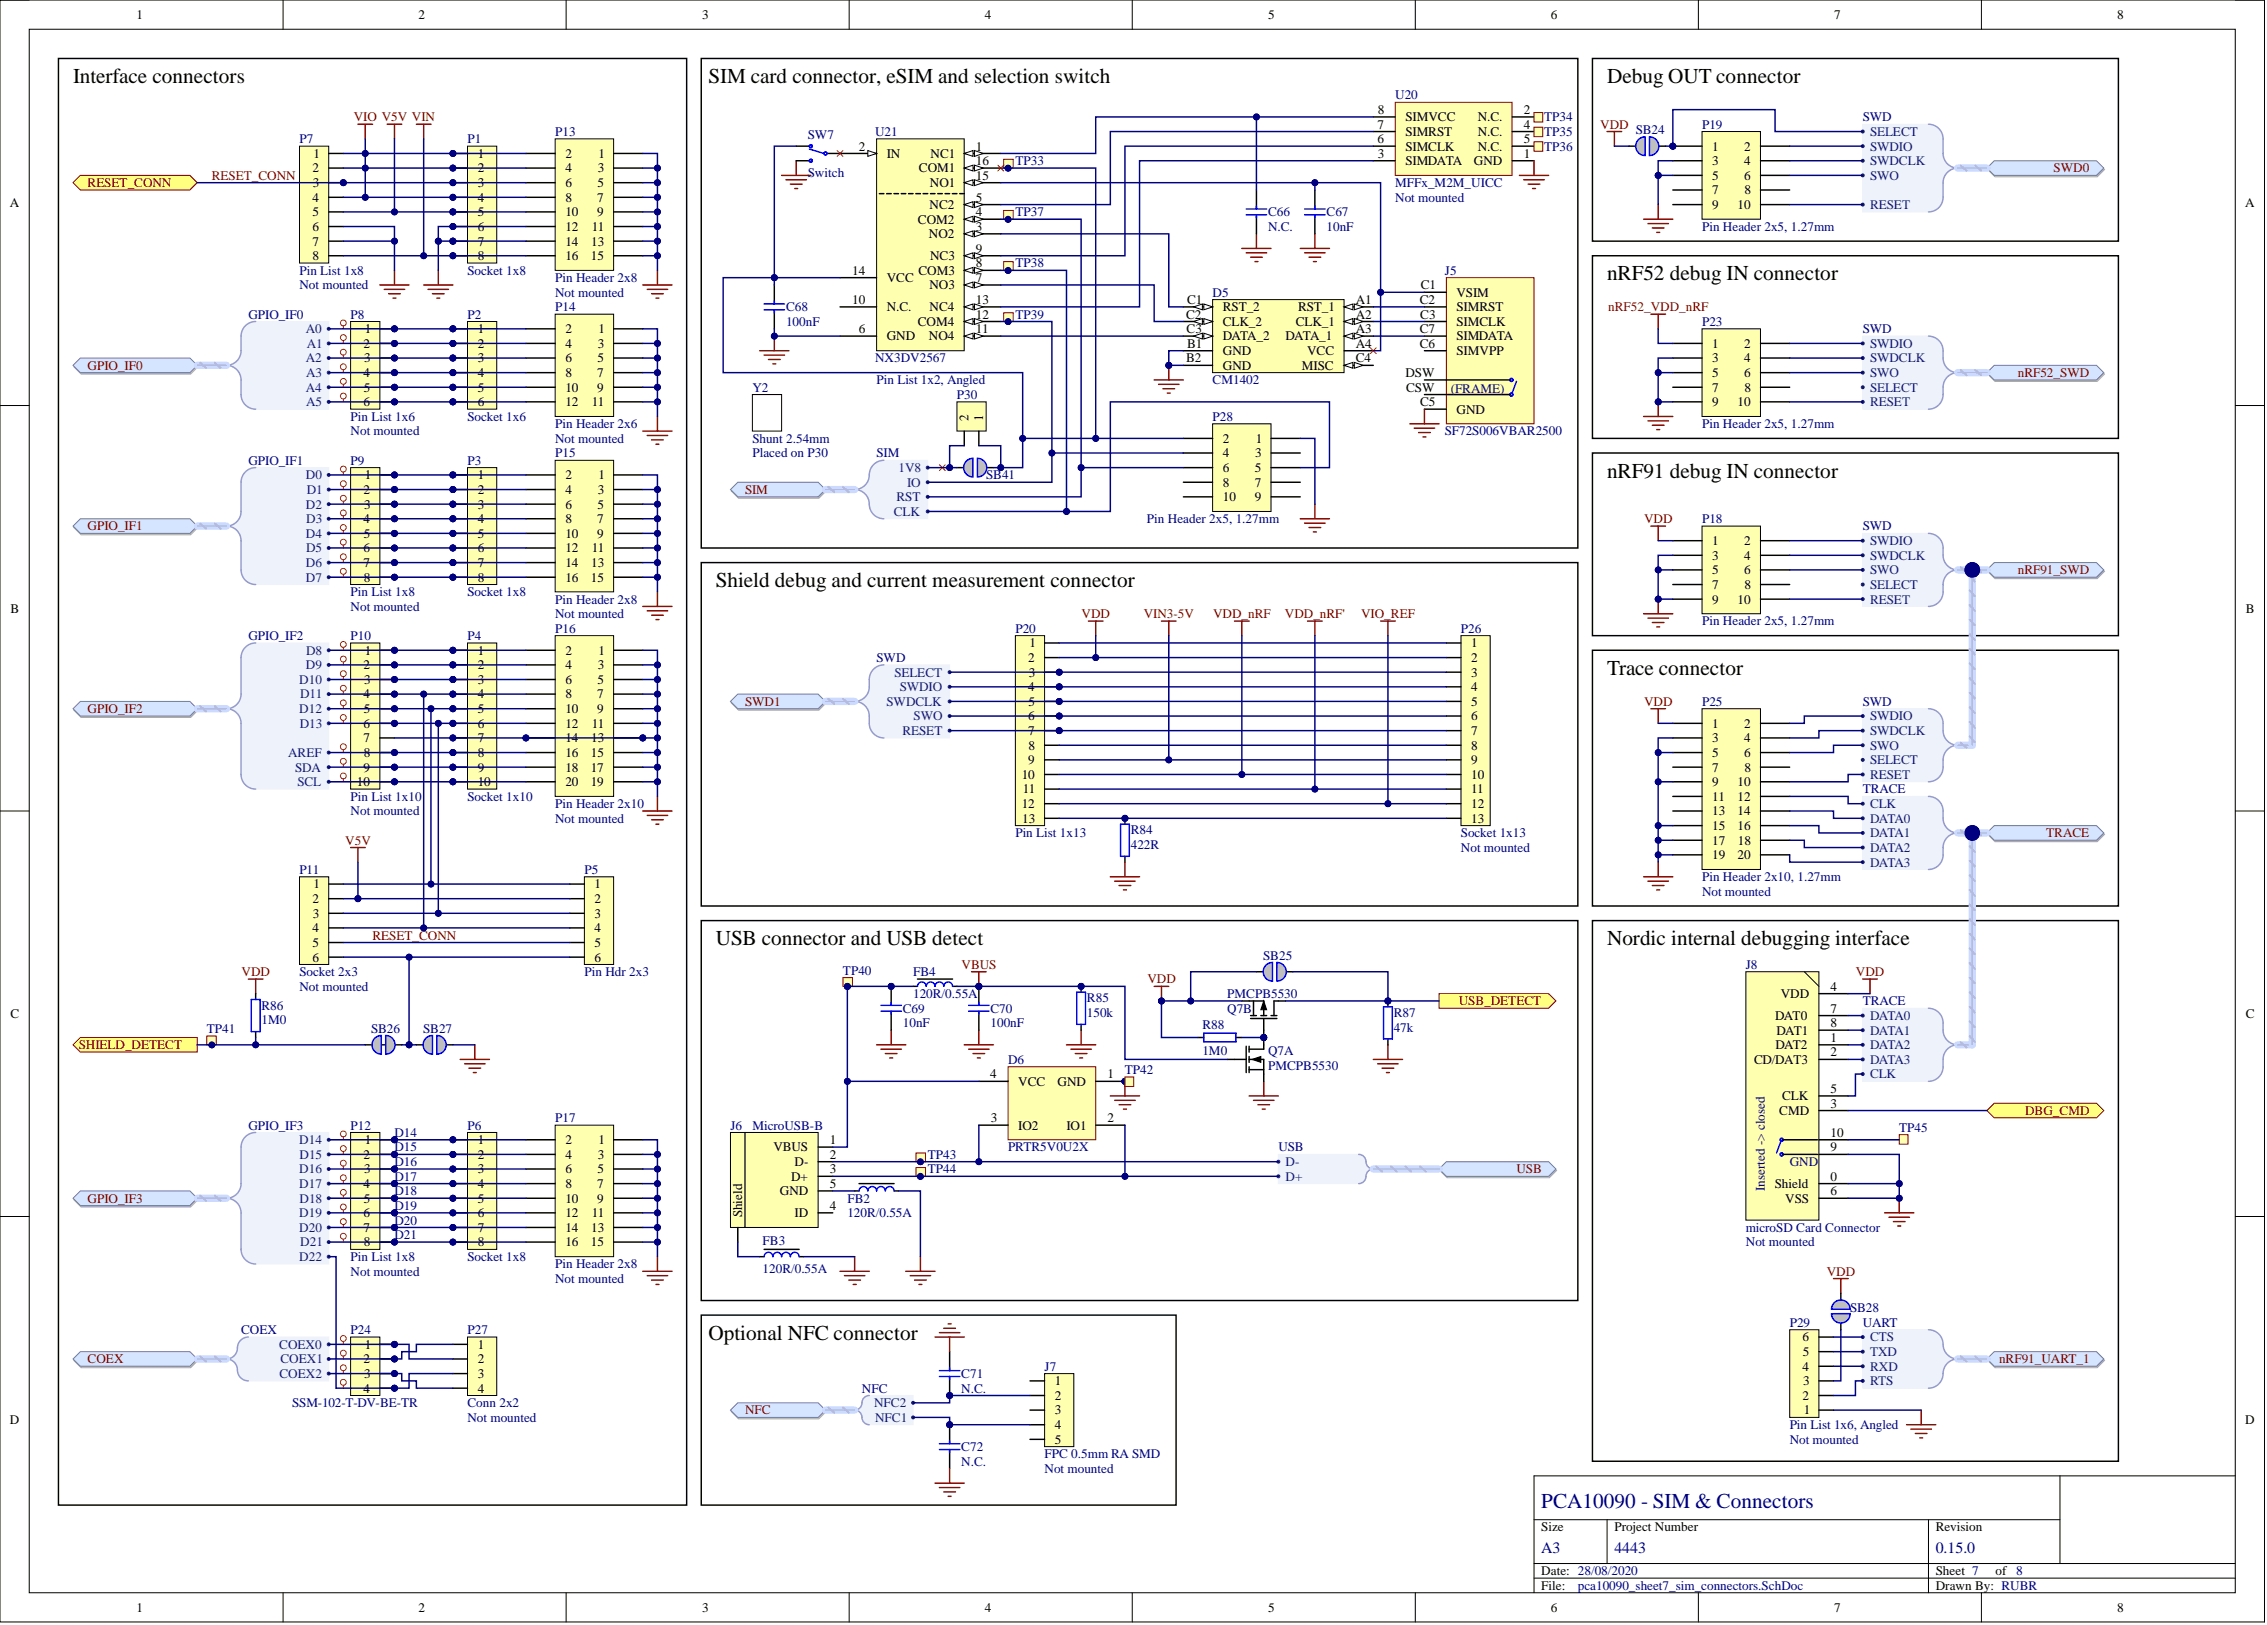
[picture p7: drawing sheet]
<svg xmlns="http://www.w3.org/2000/svg" width="393mm" height="282mm" viewBox="0 0 393 282" stroke-linecap="round" stroke-linejoin="round" font-family="sans-serif">
<defs><g id="words">
<g font-size="3.7">
<text x="12.7" y="14.4">Interface connectors</text>
<text x="122.9" y="14.4">SIM card connector, eSIM and selection switch</text>
<text x="278.8" y="14.4">Debug OUT connector</text>
<text x="278.8" y="48.6">nRF52 debug IN connector</text>
<text x="278.8" y="82.8">nRF91 debug IN connector</text>
<text x="124.2" y="101.9">Shield debug and current measurement connector</text>
<text x="278.8" y="117.1">Trace connector</text>
<text x="124.2" y="164">USB connector and USB detect</text>
<text x="278.8" y="164">Nordic internal debugging interface</text>
<text x="122.9" y="232.4">Optional NFC connector</text>
</g>
<text font-size="3.7" fill="#000080" x="267.4" y="261.5">PCA10090 - SIM &amp; Connectors</text>
<g font-size="2.7" fill="#000080">
<text x="267.4" y="269.3">A3</text>
<text x="280.1" y="269.3">4443</text>
<text x="335.9" y="269.3">0.15.0</text>
</g>
<g font-size="2.3">
<text x="23.7" y="3.3">1</text>
<text x="72.6" y="3.3">2</text>
<text x="121.8" y="3.3">3</text>
<text x="170.9" y="3.3">4</text>
<text x="220" y="3.3">5</text>
<text x="269.1" y="3.3">6</text>
<text x="318.2" y="3.3">7</text>
<text x="367.4" y="3.3">8</text>
<text x="239" y="22.3">7</text>
<text x="239" y="19.8">8</text>
<text x="243.9" y="21">SIMVCC</text>
<text x="243.9" y="23.6">SIMRST</text>
<text x="256.4" y="23.6">N.C.</text>
<text x="256.4" y="21">N.C.</text>
<text x="264.4" y="22.3">4</text>
<text x="264.4" y="19.8">2</text>
<text x="54.2" y="29.9">2</text>
<text x="54.4" y="27.4">1</text>
<text x="82.9" y="27.4">1</text>
<text x="82.9" y="29.9">2</text>
<text x="98.1" y="27.4">2</text>
<text x="98.1" y="29.9">4</text>
<text x="103.7" y="29.9">3</text>
<text x="103.8" y="27.4">1</text>
<text x="149" y="26.1">2</text>
<text x="153.9" y="27.4">IN</text>
<text x="159.4" y="29.9">COM1</text>
<text x="161.5" y="27.4">NC1</text>
<text x="169.3" y="26.1">1</text>
<text x="169.3" y="28.6">16</text>
<text x="239" y="24.8">6</text>
<text x="239.1" y="27.4">3</text>
<text x="243.9" y="26.1">SIMCLK</text>
<text x="243.9" y="28.6">SIMDATA</text>
<text x="255.7" y="28.6">GND</text>
<text x="256.4" y="26.1">N.C.</text>
<text x="264.4" y="27.4">1</text>
<text x="264.4" y="24.8">5</text>
<text x="297.1" y="26.1">1</text>
<text x="297.1" y="28.6">3</text>
<text x="302.6" y="26.1">2</text>
<text x="302.6" y="28.6">4</text>
<text x="1.7" y="36">A</text>
<text x="54.2" y="35">4</text>
<text x="54.3" y="32.4">3</text>
<text x="82.9" y="32.4">3</text>
<text x="82.9" y="35">4</text>
<text x="98.1" y="35">8</text>
<text x="98.1" y="32.4">6</text>
<text x="103.6" y="35">7</text>
<text x="103.7" y="32.4">5</text>
<text x="161.3" y="32.4">NO1</text>
<text x="169.3" y="35">5</text>
<text x="169.3" y="31.2">15</text>
<text x="297.1" y="31.2">5</text>
<text x="297.1" y="33.7">7</text>
<text x="302.6" y="31.2">6</text>
<text x="302.7" y="33.7">8</text>
<text x="389.6" y="36">A</text>
<text x="54.2" y="40.1">6</text>
<text x="54.2" y="37.5">5</text>
<text x="82.9" y="37.5">5</text>
<text x="82.9" y="40.1">6</text>
<text x="98.1" y="37.5">10</text>
<text x="98.1" y="40.1">12</text>
<text x="102.7" y="40.1">11</text>
<text x="103.6" y="37.5">9</text>
<text x="159.3" y="38.8">COM2</text>
<text x="161.2" y="41.3">NO2</text>
<text x="161.3" y="36.3">NC2</text>
<text x="169.3" y="40.1">3</text>
<text x="169.3" y="37.5">4</text>
<text x="297.1" y="36.3">9</text>
<text x="301.5" y="36.3">10</text>
<text x="54.2" y="42.6">7</text>
<text x="54.2" y="45.1">8</text>
<text x="82.9" y="42.6">7</text>
<text x="82.9" y="45.1">8</text>
<text x="98.1" y="42.6">14</text>
<text x="98.1" y="45.1">16</text>
<text x="102.5" y="45.1">15</text>
<text x="102.6" y="42.6">13</text>
<text x="147.9" y="47.7">14</text>
<text x="159.4" y="47.7">COM3</text>
<text x="161.4" y="45.1">NC3</text>
<text x="169.3" y="46.4">8</text>
<text x="169.3" y="43.9">9</text>
<text x="147.9" y="52.7">10</text>
<text x="153.9" y="54">N.C.</text>
<text x="153.9" y="48.9">VCC</text>
<text x="161.3" y="50.2">NO3</text>
<text x="161.3" y="54">NC4</text>
<text x="169.3" y="48.9">7</text>
<text x="169.3" y="52.7">13</text>
<text x="206" y="52.7">C1</text>
<text x="212.2" y="54">RST_2</text>
<text x="225.2" y="54">RST_1</text>
<text x="235.2" y="52.7">A1</text>
<text x="246.4" y="52.7">C2</text>
<text x="246.5" y="50.2">C1</text>
<text x="252.7" y="51.5">VSIM</text>
<text x="252.7" y="54">SIMRST</text>
<text x="63.3" y="57.8">1</text>
<text x="82.9" y="57.8">1</text>
<text x="98.1" y="57.8">2</text>
<text x="103.8" y="57.8">1</text>
<text x="149" y="57.8">6</text>
<text x="153.9" y="59.1">GND</text>
<text x="159.2" y="56.5">COM4</text>
<text x="161.2" y="59.1">NO4</text>
<text x="169.3" y="57.8">11</text>
<text x="169.3" y="55.3">12</text>
<text x="205.8" y="55.3">C2</text>
<text x="205.9" y="57.8">C3</text>
<text x="212.2" y="59.1">DATA_2</text>
<text x="212.2" y="56.5">CLK_2</text>
<text x="223.1" y="59.1">DATA_1</text>
<text x="224.8" y="56.5">CLK_1</text>
<text x="235.2" y="57.8">A3</text>
<text x="235.2" y="55.3">A2</text>
<text x="246.4" y="57.8">C7</text>
<text x="246.4" y="55.3">C3</text>
<text x="252.7" y="56.5">SIMCLK</text>
<text x="252.7" y="59.1">SIMDATA</text>
<text x="63.1" y="60.3">2</text>
<text x="63.1" y="65.4">4</text>
<text x="63.2" y="62.9">3</text>
<text x="82.9" y="60.3">2</text>
<text x="82.9" y="62.9">3</text>
<text x="82.9" y="65.4">4</text>
<text x="98.1" y="60.3">4</text>
<text x="98.1" y="65.4">8</text>
<text x="98.1" y="62.9">6</text>
<text x="103.6" y="65.4">7</text>
<text x="103.7" y="62.9">5</text>
<text x="103.7" y="60.3">3</text>
<text x="205.8" y="62.9">B2</text>
<text x="206" y="60.3">B1</text>
<text x="212.2" y="61.6">GND</text>
<text x="212.2" y="64.1">GND</text>
<text x="225.9" y="64.1">MISC</text>
<text x="226.8" y="61.6">VCC</text>
<text x="235.2" y="60.3">A4</text>
<text x="235.2" y="62.9">C4</text>
<text x="243.9" y="65.4">DSW</text>
<text x="246.4" y="60.3">C6</text>
<text x="252.7" y="61.6">SIMVPP</text>
<text x="297.1" y="60.3">1</text>
<text x="297.1" y="62.9">3</text>
<text x="297.1" y="65.4">5</text>
<text x="302.6" y="60.3">2</text>
<text x="302.6" y="62.9">4</text>
<text x="302.6" y="65.4">6</text>
<text x="63.1" y="70.5">6</text>
<text x="63.1" y="67.9">5</text>
<text x="82.9" y="67.9">5</text>
<text x="82.9" y="70.5">6</text>
<text x="98.1" y="67.9">10</text>
<text x="98.1" y="70.5">12</text>
<text x="102.7" y="70.5">11</text>
<text x="103.6" y="67.9">9</text>
<text x="244" y="67.9">CSW</text>
<text x="246.4" y="70.5">C5</text>
<text x="252.7" y="71.7">GND</text>
<text x="297.1" y="67.9">7</text>
<text x="297.1" y="70.5">9</text>
<text x="301.5" y="70.5">10</text>
<text x="302.7" y="67.9">8</text>
<text x="168.1" y="73" transform="rotate(-90 168.1 73)">2</text>
<text x="170.6" y="73" transform="rotate(-90 170.6 73)">1</text>
<text x="212.2" y="76.8">2</text>
<text x="217.9" y="76.8">1</text>
<text x="63.3" y="83.1">1</text>
<text x="82.9" y="83.1">1</text>
<text x="98.1" y="83.1">2</text>
<text x="103.8" y="83.1">1</text>
<text x="212.2" y="79.3">4</text>
<text x="212.2" y="81.9">6</text>
<text x="217.8" y="81.9">5</text>
<text x="217.8" y="79.3">3</text>
<text x="63.1" y="85.7">2</text>
<text x="63.2" y="88.2">3</text>
<text x="82.9" y="85.7">2</text>
<text x="82.9" y="88.2">3</text>
<text x="98.1" y="85.7">4</text>
<text x="98.1" y="88.2">6</text>
<text x="103.7" y="88.2">5</text>
<text x="103.7" y="85.7">3</text>
<text x="212.2" y="84.4">8</text>
<text x="212.2" y="86.9">10</text>
<text x="217.7" y="84.4">7</text>
<text x="217.7" y="86.9">9</text>
<text x="63.1" y="90.7">4</text>
<text x="63.1" y="95.8">6</text>
<text x="63.1" y="93.3">5</text>
<text x="82.9" y="90.7">4</text>
<text x="82.9" y="93.3">5</text>
<text x="82.9" y="95.8">6</text>
<text x="98.1" y="90.7">8</text>
<text x="98.1" y="93.3">10</text>
<text x="98.1" y="95.8">12</text>
<text x="102.7" y="95.8">11</text>
<text x="103.6" y="90.7">7</text>
<text x="103.6" y="93.3">9</text>
<text x="297.1" y="94.5">1</text>
<text x="302.6" y="94.5">2</text>
<text x="63.1" y="98.3">7</text>
<text x="63.1" y="100.9">8</text>
<text x="82.9" y="98.3">7</text>
<text x="82.9" y="100.9">8</text>
<text x="98.1" y="98.3">14</text>
<text x="98.1" y="100.9">16</text>
<text x="102.5" y="100.9">15</text>
<text x="102.6" y="98.3">13</text>
<text x="297.1" y="97.1">3</text>
<text x="297.1" y="99.6">5</text>
<text x="302.6" y="97.1">4</text>
<text x="302.6" y="99.6">6</text>
<text x="1.8" y="106.3">B</text>
<text x="297.1" y="102.2">7</text>
<text x="297.1" y="104.7">9</text>
<text x="301.5" y="104.7">10</text>
<text x="302.7" y="102.2">8</text>
<text x="389.7" y="106.3">B</text>
<text x="63.3" y="113.6">1</text>
<text x="82.9" y="113.6">1</text>
<text x="98.1" y="113.6">2</text>
<text x="103.8" y="113.6">1</text>
<text x="178.6" y="112.3">1</text>
<text x="255.3" y="112.3">1</text>
<text x="63.1" y="116.1">2</text>
<text x="63.2" y="118.6">3</text>
<text x="82.9" y="116.1">2</text>
<text x="82.9" y="118.6">3</text>
<text x="98.1" y="116.1">4</text>
<text x="98.1" y="118.6">6</text>
<text x="103.7" y="118.6">5</text>
<text x="103.7" y="116.1">3</text>
<text x="178.4" y="114.8">2</text>
<text x="178.4" y="119.9">4</text>
<text x="178.5" y="117.4">3</text>
<text x="255.3" y="114.8">2</text>
<text x="255.3" y="117.4">3</text>
<text x="255.3" y="119.9">4</text>
<text x="63.1" y="121.2">4</text>
<text x="63.1" y="123.7">5</text>
<text x="82.9" y="121.2">4</text>
<text x="82.9" y="123.7">5</text>
<text x="98.1" y="121.2">8</text>
<text x="98.1" y="123.7">10</text>
<text x="103.6" y="121.2">7</text>
<text x="103.6" y="123.7">9</text>
<text x="178.4" y="125">6</text>
<text x="178.5" y="122.4">5</text>
<text x="255.3" y="122.4">5</text>
<text x="255.3" y="125">6</text>
<text x="63.1" y="126.2">6</text>
<text x="63.1" y="128.8">7</text>
<text x="63.1" y="131.3">8</text>
<text x="82.9" y="126.2">6</text>
<text x="82.9" y="128.8">7</text>
<text x="82.9" y="131.3">8</text>
<text x="98.1" y="126.2">12</text>
<text x="98.1" y="128.8">14</text>
<text x="98.1" y="131.3">16</text>
<text x="102.5" y="131.3">15</text>
<text x="102.6" y="128.8">13</text>
<text x="102.7" y="126.2">11</text>
<text x="178.4" y="127.5">7</text>
<text x="178.5" y="130">8</text>
<text x="255.3" y="127.5">7</text>
<text x="255.3" y="130">8</text>
<text x="297.1" y="126.2">1</text>
<text x="297.1" y="128.8">3</text>
<text x="297.1" y="131.3">5</text>
<text x="302.6" y="126.2">2</text>
<text x="302.6" y="128.8">4</text>
<text x="302.6" y="131.3">6</text>
<text x="61.9" y="136.4">10</text>
<text x="63.1" y="133.8">9</text>
<text x="82.9" y="133.8">9</text>
<text x="82.9" y="136.4">10</text>
<text x="98.1" y="133.8">18</text>
<text x="98.1" y="136.4">20</text>
<text x="102.5" y="133.8">17</text>
<text x="102.5" y="136.4">19</text>
<text x="177.3" y="135.1">10</text>
<text x="177.4" y="137.6">11</text>
<text x="178.4" y="132.6">9</text>
<text x="255.3" y="132.6">9</text>
<text x="255.3" y="135.1">10</text>
<text x="255.3" y="137.6">11</text>
<text x="297.1" y="133.8">7</text>
<text x="297.1" y="136.4">9</text>
<text x="301.5" y="136.4">10</text>
<text x="302.7" y="133.8">8</text>
<text x="177.3" y="140.2">12</text>
<text x="177.4" y="142.7">13</text>
<text x="255.3" y="140.2">12</text>
<text x="255.3" y="142.7">13</text>
<text x="297.1" y="138.9">11</text>
<text x="297.1" y="141.4">13</text>
<text x="297.1" y="144">15</text>
<text x="301.5" y="138.9">12</text>
<text x="301.5" y="141.4">14</text>
<text x="301.5" y="144">16</text>
<text x="297.1" y="146.5">17</text>
<text x="297.1" y="149">19</text>
<text x="301.5" y="149">20</text>
<text x="301.5" y="146.5">18</text>
<text x="54.4" y="154.1">1</text>
<text x="103.2" y="154.1">1</text>
<text x="54.2" y="156.6">2</text>
<text x="54.2" y="161.7">4</text>
<text x="54.3" y="159.2">3</text>
<text x="103.2" y="156.6">2</text>
<text x="103.2" y="159.2">3</text>
<text x="103.2" y="161.7">4</text>
<text x="54.2" y="166.8">6</text>
<text x="54.2" y="164.2">5</text>
<text x="103.2" y="164.2">5</text>
<text x="103.2" y="166.8">6</text>
<text x="309" y="173.1">VDD</text>
<text x="317.6" y="171.9">4</text>
<text x="1.8" y="176.6">C</text>
<text x="308" y="176.9">DAT0</text>
<text x="308.2" y="179.5">DAT1</text>
<text x="317.6" y="175.7">7</text>
<text x="317.6" y="178.2">8</text>
<text x="389.7" y="176.6">C</text>
<text x="304.4" y="184.5">CD/DAT3</text>
<text x="308.1" y="182">DAT2</text>
<text x="317.6" y="180.7">1</text>
<text x="317.6" y="183.3">2</text>
<text x="171.8" y="187.1">4</text>
<text x="176.7" y="188.3">VCC</text>
<text x="183.5" y="188.3">GND</text>
<text x="192.1" y="187.1">1</text>
<text x="309.2" y="190.9">CLK</text>
<text x="317.6" y="189.6">5</text>
<text x="171.9" y="194.7">3</text>
<text x="176.7" y="195.9">IO2</text>
<text x="185" y="195.9">IO1</text>
<text x="192.1" y="194.7">2</text>
<text x="308.7" y="193.4">CMD</text>
<text x="317.6" y="192.1">3</text>
<text x="317.6" y="197.2">10</text>
<text x="63.1" y="201">2</text>
<text x="63.2" y="203.5">3</text>
<text x="63.3" y="198.5">1</text>
<text x="82.9" y="198.5">1</text>
<text x="82.9" y="201">2</text>
<text x="82.9" y="203.5">3</text>
<text x="98.1" y="198.5">2</text>
<text x="98.1" y="201">4</text>
<text x="98.1" y="203.5">6</text>
<text x="103.7" y="203.5">5</text>
<text x="103.7" y="201">3</text>
<text x="103.8" y="198.5">1</text>
<text x="134.2" y="199.7">VBUS</text>
<text x="137.9" y="202.3">D-</text>
<text x="144" y="198.5">1</text>
<text x="144" y="201">2</text>
<text x="144" y="203.5">3</text>
<text x="317.6" y="199.7">9</text>
<text x="63.1" y="206.1">4</text>
<text x="63.1" y="208.6">5</text>
<text x="82.9" y="206.1">4</text>
<text x="82.9" y="208.6">5</text>
<text x="98.1" y="206.1">8</text>
<text x="98.1" y="208.6">10</text>
<text x="103.6" y="206.1">7</text>
<text x="103.6" y="208.6">9</text>
<text x="135.3" y="207.3">GND</text>
<text x="137.3" y="204.8">D+</text>
<text x="144" y="206.1">5</text>
<text x="144" y="209.9">4</text>
<text x="308" y="206.1">Shield</text>
<text x="309.8" y="208.6">VSS</text>
<text x="317.6" y="207.3">6</text>
<text x="317.6" y="204.8">0</text>
<text x="63.1" y="211.1">6</text>
<text x="63.1" y="213.7">7</text>
<text x="82.9" y="211.1">6</text>
<text x="82.9" y="213.7">7</text>
<text x="98.1" y="211.1">12</text>
<text x="98.1" y="213.7">14</text>
<text x="102.6" y="213.7">13</text>
<text x="102.7" y="211.1">11</text>
<text x="128.8" y="211.1" transform="rotate(-90 128.8 211.1)">Shield</text>
<text x="137.9" y="211.1">ID</text>
<text x="63.1" y="216.2">8</text>
<text x="82.9" y="216.2">8</text>
<text x="98.1" y="216.2">16</text>
<text x="102.5" y="216.2">15</text>
<text x="63.3" y="233.9">1</text>
<text x="82.9" y="233.9">1</text>
<text x="312.8" y="232.7">6</text>
<text x="63.1" y="236.5">2</text>
<text x="63.2" y="239">3</text>
<text x="82.9" y="236.5">2</text>
<text x="82.9" y="239">3</text>
<text x="312.8" y="237.8">4</text>
<text x="312.8" y="235.2">5</text>
<text x="63.1" y="241.6">4</text>
<text x="82.9" y="241.6">4</text>
<text x="183" y="240.3">1</text>
<text x="183" y="242.8">2</text>
<text x="183" y="245.4">3</text>
<text x="312.8" y="242.8">2</text>
<text x="312.9" y="240.3">3</text>
<text x="313" y="245.4">1</text>
<text x="1.7" y="247">D</text>
<text x="183" y="247.9">4</text>
<text x="183" y="250.4">5</text>
<text x="389.6" y="247">D</text>
<text x="267.4" y="265.6">Size</text>
<text x="280.1" y="265.6">Project Number</text>
<text x="335.9" y="265.6">Revision</text>
<text x="267.4" y="273.2">Date: 28/08/2020</text>
<text x="267.4" y="275.8">File:</text>
<text x="335.9" y="273.2">Sheet 7</text>
<text x="335.9" y="275.8">Drawn By: RUBR</text>
<text x="346.2" y="273.2">of 8</text>
<text x="23.7" y="279.6">1</text>
<text x="72.6" y="279.6">2</text>
<text x="121.8" y="279.6">3</text>
<text x="170.9" y="279.6">4</text>
<text x="220" y="279.6">5</text>
<text x="269.1" y="279.6">6</text>
<text x="318.2" y="279.6">7</text>
<text x="367.4" y="279.6">8</text>
</g>
<g font-size="2.3" fill="#000080">
<text x="242.1" y="17.2">U20</text>
<text x="96.3" y="23.6">P13</text>
<text x="151.8" y="23.6">U21</text>
<text x="267.9" y="21">TP34</text>
<text x="267.9" y="23.6">TP35</text>
<text x="283.8" y="23.2">SB24</text>
<text x="295.3" y="22.3">P19</text>
<text x="323.2" y="21">SWD</text>
<text x="52" y="24.8">P7</text>
<text x="81.1" y="24.8">P1</text>
<text x="140.2" y="24.1">SW7</text>
<text x="176.2" y="28.6">TP33</text>
<text x="267.9" y="26.1">TP36</text>
<text x="140.2" y="30.7">Switch</text>
<text x="242.1" y="35">Not mounted</text>
<text x="242.1" y="32.4">MFFx_M2M_UICC</text>
<text x="176.2" y="37.5">TP37</text>
<text x="220" y="37.5">C66</text>
<text x="220" y="40.1">N.C.</text>
<text x="230.2" y="37.5">C67</text>
<text x="230.2" y="40.1">10nF</text>
<text x="295.3" y="40.1">Pin Header 2x5, 1.27mm</text>
<text x="52" y="47.7">Pin List 1x8</text>
<text x="81.1" y="47.7">Socket 1x8</text>
<text x="176.2" y="46.4">TP38</text>
<text x="250.7" y="47.7">J5</text>
<text x="52" y="50.2">Not mounted</text>
<text x="96.3" y="54">P14</text>
<text x="96.3" y="51.5">Not mounted</text>
<text x="96.3" y="48.9">Pin Header 2x8</text>
<text x="136.4" y="54">C68</text>
<text x="210.4" y="51.5">D5</text>
<text x="43.1" y="55.3">GPIO_IF0</text>
<text x="60.8" y="55.3">P8</text>
<text x="81.1" y="55.3">P2</text>
<text x="136.4" y="56.5">100nF</text>
<text x="176.2" y="55.3">TP39</text>
<text x="295.3" y="56.5">P23</text>
<text x="323.2" y="57.8">SWD</text>
<text x="151.8" y="62.9">NX3DV2567</text>
<text x="130.5" y="67.9">Y2</text>
<text x="152.1" y="66.7">Pin List 1x2, Angled</text>
<text x="166" y="69.2">P30</text>
<text x="210.4" y="66.7">CM1402</text>
<text x="251.7" y="68.2">(FRAME)</text>
<text x="60.8" y="75.5">Not mounted</text>
<text x="60.8" y="73">Pin List 1x6</text>
<text x="81.1" y="73">Socket 1x6</text>
<text x="96.3" y="76.8">Not mounted</text>
<text x="96.3" y="74.3">Pin Header 2x6</text>
<text x="130.5" y="76.8">Shunt 2.54mm</text>
<text x="210.4" y="73">P28</text>
<text x="250.7" y="75.5">SF72S006VBAR2500</text>
<text x="295.3" y="74.3">Pin Header 2x5, 1.27mm</text>
<text x="43.1" y="80.6">GPIO_IF1</text>
<text x="60.8" y="80.6">P9</text>
<text x="81.1" y="80.6">P3</text>
<text x="96.3" y="79.3">P15</text>
<text x="130.5" y="79.3">Placed on P30</text>
<text x="152.1" y="79.3">SIM</text>
<text x="171.1" y="83.1">SB41</text>
<text x="199" y="90.7">Pin Header 2x5, 1.27mm</text>
<text x="295.3" y="90.7">P18</text>
<text x="323.2" y="92">SWD</text>
<text x="60.8" y="106">Not mounted</text>
<text x="60.8" y="103.4">Pin List 1x8</text>
<text x="81.1" y="103.4">Socket 1x8</text>
<text x="96.3" y="107.2">Not mounted</text>
<text x="96.3" y="104.7">Pin Header 2x8</text>
<text x="43.1" y="111">GPIO_IF2</text>
<text x="60.8" y="111">P10</text>
<text x="81.1" y="111">P4</text>
<text x="96.3" y="109.8">P16</text>
<text x="176.2" y="109.8">P20</text>
<text x="253.5" y="109.8">P26</text>
<text x="295.3" y="108.5">Pin Header 2x5, 1.27mm</text>
<text x="152.1" y="114.8">SWD</text>
<text x="295.3" y="122.4">P25</text>
<text x="323.2" y="122.4">SWD</text>
<text x="323.2" y="137.6">TRACE</text>
<text x="60.8" y="141.4">Not mounted</text>
<text x="60.8" y="138.9">Pin List 1x10</text>
<text x="81.1" y="138.9">Socket 1x10</text>
<text x="96.3" y="142.7">Not mounted</text>
<text x="96.3" y="140.2">Pin Header 2x10</text>
<text x="176.2" y="145.2">Pin List 1x13</text>
<text x="196.2" y="144.7">R84</text>
<text x="196.2" y="147.3">422R</text>
<text x="253.5" y="147.8">Not mounted</text>
<text x="253.5" y="145.2">Socket 1x13</text>
<text x="52" y="151.6">P11</text>
<text x="101.4" y="151.6">P5</text>
<text x="295.3" y="155.4">Not mounted</text>
<text x="295.3" y="152.8">Pin Header 2x10, 1.27mm</text>
<text x="219.2" y="166.4">SB25</text>
<text x="52" y="171.9">Not mounted</text>
<text x="52" y="169.3">Socket 2x3</text>
<text x="101.4" y="169.3">Pin Hdr 2x3</text>
<text x="146.3" y="169.1">TP40</text>
<text x="158.4" y="169.3">FB4</text>
<text x="158.4" y="173.1">120R/0.55A</text>
<text x="188.6" y="173.9">R85</text>
<text x="212.9" y="173.1">PMCPB5530</text>
<text x="302.9" y="168">J8</text>
<text x="35.9" y="179.2">TP41</text>
<text x="45.4" y="175.1">R86</text>
<text x="45.4" y="177.7">1M0</text>
<text x="64.4" y="179.1">SB26</text>
<text x="73.4" y="179.1">SB27</text>
<text x="156.7" y="175.7">C69</text>
<text x="156.7" y="178.2">10nF</text>
<text x="171.9" y="175.7">C70</text>
<text x="171.9" y="178.2">100nF</text>
<text x="188.6" y="176.4">150k</text>
<text x="208.6" y="178.4">R88</text>
<text x="212.9" y="175.7">Q7B</text>
<text x="241.8" y="176.4">R87</text>
<text x="241.8" y="178.9">47k</text>
<text x="323.2" y="174.4">TRACE</text>
<text x="174.9" y="184.5">D6</text>
<text x="208.6" y="183">1M0</text>
<text x="220" y="183">Q7A</text>
<text x="220" y="185.5">PMCPB5530</text>
<text x="195.2" y="186.3">TP42</text>
<text x="43.1" y="195.9">GPIO_IF3</text>
<text x="60.8" y="195.9">P12</text>
<text x="68.4" y="197.2">D14</text>
<text x="81.1" y="195.9">P6</text>
<text x="96.3" y="194.7">P17</text>
<text x="126.7" y="195.9">J6</text>
<text x="130.5" y="195.9">MicroUSB-B</text>
<text x="329.5" y="196.3">TP45</text>
<text x="68.4" y="199.7">D15</text>
<text x="68.4" y="202.3">D16</text>
<text x="161" y="201">TP43</text>
<text x="161" y="203.5">TP44</text>
<text x="174.9" y="199.7">PRTR5V0U2X</text>
<text x="221.8" y="199.7">USB</text>
<text x="310.5" y="202.3">GND</text>
<text x="68.4" y="204.8">D17</text>
<text x="68.4" y="207.3">D18</text>
<text x="68.4" y="209.9">D19</text>
<text x="147" y="208.6">FB2</text>
<text x="306.2" y="206.6" transform="rotate(-90 306.2 206.6)">Inserted -&gt; closed</text>
<text x="68.4" y="212.4">D20</text>
<text x="68.4" y="214.9">D21</text>
<text x="132.3" y="216">FB3</text>
<text x="147" y="211.1">120R/0.55A</text>
<text x="302.9" y="213.7">microSD Card Connector</text>
<text x="60.8" y="221.3">Not mounted</text>
<text x="60.8" y="218.7">Pin List 1x8</text>
<text x="81.1" y="218.7">Socket 1x8</text>
<text x="96.3" y="220">Pin Header 2x8</text>
<text x="132.3" y="220.8">120R/0.55A</text>
<text x="302.9" y="216.2">Not mounted</text>
<text x="96.3" y="222.5">Not mounted</text>
<text x="321" y="227.5">SB28</text>
<text x="41.8" y="231.4">COEX</text>
<text x="60.8" y="231.4">P24</text>
<text x="81.1" y="231.4">P27</text>
<text x="310.5" y="230.1">P29</text>
<text x="323.2" y="230.1">UART</text>
<text x="166.8" y="239">C71</text>
<text x="181.2" y="237.8">J7</text>
<text x="50.7" y="244.1">SSM-102-T-DV-BE-TR</text>
<text x="81.1" y="244.1">Conn 2x2</text>
<text x="149.6" y="241.6">NFC</text>
<text x="166.8" y="241.6">N.C.</text>
<text x="81.1" y="246.6">Not mounted</text>
<text x="166.8" y="251.7">C72</text>
<text x="310.5" y="250.4">Not mounted</text>
<text x="310.5" y="247.9">Pin List 1x6, Angled</text>
<text x="166.8" y="254.2">N.C.</text>
<text x="181.2" y="255.5">Not mounted</text>
<text x="181.2" y="253">FPC 0.5mm RA SMD</text>
<text x="273.8" y="275.8">pca10090_sheet7_sim_connectors.SchDoc</text>
</g>
<g font-size="2.3" fill="#800000">
<text x="61.4" y="21">VIO V5V VIN</text>
<text x="277.7" y="22.3">VDD</text>
<text x="356.3" y="29.9">SWD0</text>
<text x="15.2" y="32.4">RESET_CONN</text>
<text x="36.8" y="31.2">RESET_CONN</text>
<text x="279.1" y="54">nRF52_VDD_nRF</text>
<text x="15.2" y="64.1">GPIO_IF0</text>
<text x="350.1" y="65.4">nRF52_SWD</text>
<text x="129.3" y="85.7">SIM</text>
<text x="15.2" y="92">GPIO_IF1</text>
<text x="285.3" y="90.7">VDD</text>
<text x="350.1" y="99.6">nRF91_SWD</text>
<text x="187.7" y="107.2">VDD</text>
<text x="198.4" y="107.2">VIN3-5V</text>
<text x="210.5" y="107.2">VDD_nRF</text>
<text x="222.9" y="107.2">VDD_nRF'</text>
<text x="236.2" y="107.2">VIO_REF</text>
<text x="15.2" y="123.7">GPIO_IF2</text>
<text x="129.3" y="122.4">SWD1</text>
<text x="285.3" y="122.4">VDD</text>
<text x="59.9" y="146.5">V5V</text>
<text x="355.1" y="145.2">TRACE</text>
<text x="64.6" y="163">RESET_CONN</text>
<text x="41.9" y="169.3">VDD</text>
<text x="166.8" y="168">VBUS</text>
<text x="199.1" y="170.6">VDD</text>
<text x="322" y="169.3">VDD</text>
<text x="253.1" y="174.4">USB_DETECT</text>
<text x="13.7" y="182">SHIELD_DETECT</text>
<text x="351.4" y="193.4">DBG_CMD</text>
<text x="263.1" y="203.5">USB</text>
<text x="15.2" y="208.6">GPIO_IF3</text>
<text x="317" y="221.3">VDD</text>
<text x="15.2" y="236.5">COEX</text>
<text x="346.9" y="236.5">nRF91_UART_1</text>
<text x="129.3" y="245.4">NFC</text>
</g>
<g font-size="2.3" fill="#003a70">
<text x="324.5" y="23.6">SELECT</text>
<text x="324.5" y="26.1">SWDIO</text>
<text x="324.5" y="28.6">SWDCLK</text>
<text x="324.5" y="31.2">SWO</text>
<text x="324.5" y="36.3">RESET</text>
<text x="53.1" y="57.8">A0</text>
<text x="53.1" y="62.9">A2</text>
<text x="53.1" y="65.4">A3</text>
<text x="53.2" y="60.3">A1</text>
<text x="324.5" y="60.3">SWDIO</text>
<text x="324.5" y="62.9">SWDCLK</text>
<text x="324.5" y="65.4">SWO</text>
<text x="53.1" y="67.9">A4</text>
<text x="53.1" y="70.5">A5</text>
<text x="324.5" y="70.5">RESET</text>
<text x="324.5" y="67.9">SELECT</text>
<text x="53.1" y="83.1">D0</text>
<text x="155.9" y="81.9">1V8</text>
<text x="53.1" y="88.2">D2</text>
<text x="53.2" y="85.7">D1</text>
<text x="155.1" y="89.5">CLK</text>
<text x="155.6" y="86.9">RST</text>
<text x="157.4" y="84.4">IO</text>
<text x="53.1" y="93.3">D4</text>
<text x="53.1" y="95.8">D5</text>
<text x="53.1" y="90.7">D3</text>
<text x="324.5" y="94.5">SWDIO</text>
<text x="53.1" y="98.3">D6</text>
<text x="53.1" y="100.9">D7</text>
<text x="324.5" y="97.1">SWDCLK</text>
<text x="324.5" y="99.6">SWO</text>
<text x="324.5" y="104.7">RESET</text>
<text x="324.5" y="102.2">SELECT</text>
<text x="53.1" y="113.6">D8</text>
<text x="51.9" y="118.6">D10</text>
<text x="53.1" y="116.1">D9</text>
<text x="155.2" y="117.4">SELECT</text>
<text x="156.1" y="119.9">SWDIO</text>
<text x="51.9" y="123.7">D12</text>
<text x="52.1" y="121.2">D11</text>
<text x="153.8" y="122.4">SWDCLK</text>
<text x="158.5" y="125">SWO</text>
<text x="324.5" y="125">SWDIO</text>
<text x="50" y="131.3">AREF</text>
<text x="52" y="126.2">D13</text>
<text x="156.6" y="127.5">RESET</text>
<text x="324.5" y="127.5">SWDCLK</text>
<text x="324.5" y="130">SWO</text>
<text x="51.2" y="133.8">SDA</text>
<text x="51.6" y="136.4">SCL</text>
<text x="324.5" y="135.1">RESET</text>
<text x="324.5" y="132.6">SELECT</text>
<text x="324.5" y="140.2">CLK</text>
<text x="324.5" y="142.7">DATA0</text>
<text x="324.5" y="145.2">DATA1</text>
<text x="324.5" y="147.8">DATA2</text>
<text x="324.5" y="150.3">DATA3</text>
<text x="324.5" y="176.9">DATA0</text>
<text x="324.5" y="179.5">DATA1</text>
<text x="324.5" y="184.5">DATA3</text>
<text x="324.5" y="182">DATA2</text>
<text x="324.5" y="187.1">CLK</text>
<text x="51.9" y="198.5">D14</text>
<text x="51.9" y="203.5">D16</text>
<text x="52" y="201">D15</text>
<text x="223.1" y="202.3">D-</text>
<text x="51.9" y="206.1">D17</text>
<text x="52" y="208.6">D18</text>
<text x="223.1" y="204.8">D+</text>
<text x="51.9" y="211.1">D19</text>
<text x="51.9" y="213.7">D20</text>
<text x="51.9" y="218.7">D22</text>
<text x="52.1" y="216.2">D21</text>
<text x="48.5" y="233.9">COEX0</text>
<text x="324.5" y="232.7">CTS</text>
<text x="48.5" y="239">COEX2</text>
<text x="48.7" y="236.5">COEX1</text>
<text x="324.5" y="237.8">RXD</text>
<text x="324.5" y="235.2">TXD</text>
<text x="151.7" y="244.1">NFC2</text>
<text x="324.5" y="240.3">RTS</text>
<text x="151.8" y="246.6">NFC1</text>
</g>
</g></defs>
<g fill="none" stroke="#000" stroke-width=".17">
<path d="M0 0h392.9v281.3h-392.9zM0 0h5.1M5.1 5.1h382.7v271.2h-382.7zM49.1 0v5.1M98.2 0v5.1M147.3 0v5.1M196.5 0v5.1M245.6 0v5.1M294.7 0v5.1M343.8 0v5.1M387.8 0h5.1v5.1M0 70.3h5.1"/>
<path d="M387.8 70.3h5.1M0 140.7h5.1M387.8 140.7h5.1M0 211h5.1M387.8 211h5.1M357.4 256v15.2M387.8 256h-121.6v20.3M49.1 276.3v5M98.2 276.3v5M147.3 276.3v5M196.5 276.3v5M245.6 276.3v5"/>
<path d="M266.2 273.7h121.6M266.2 263.6h91.2M266.2 271.2h121.6M278.8 263.6v7.6M294.7 276.3v5M334.6 263.6v12.7M343.8 276.3v5M392.9 276.3v5"/>
</g>
<circle cx="59.6" cy="31.7" r=".51" fill="#000080"/>
<circle cx="59.6" cy="31.7" r=".51" fill="none" stroke="#000080" stroke-width=".17"/>
<path d="M52 25.4h5v20.2h-5z" fill-rule="evenodd" fill="#ffffb0"/>
<path d="M52 25.4h5v20.2h-5z" fill="none" stroke="#000" stroke-width=".17"/>
<path d="M57 26.6h2.6M57 29.2h2.6M57 31.7h2.6" fill="none" stroke="#000" stroke-width=".25"/>
<circle cx="59.6" cy="31.7" r=".51" fill="#000080"/>
<circle cx="59.6" cy="31.7" r=".51" fill="none" stroke="#000080" stroke-width=".17"/>
<path d="M57 34.2h2.6M57 36.8h2.6M57 39.3h2.6M57 41.8h2.6M57 44.4h2.6" fill="none" stroke="#000" stroke-width=".25"/>
<path d="M52 152.1h5v15.2h-5z" fill-rule="evenodd" fill="#ffffb0"/>
<path d="M52 152.1h5v15.2h-5z" fill="none" stroke="#000" stroke-width=".17"/>
<path d="M57 153.3h2.6M57 155.9h2.6M57 158.4h2.6M57 161h2.6M57 163.5h2.6M57 166h2.6" fill="none" stroke="#000" stroke-width=".25"/>
<g fill="none" stroke="#800000" stroke-width=".25">
<path d="M62.1 21.5h2.5M63.4 21.5v2.6M67.2 21.5h2.5M68.4 21.5v2.6M72.2 21.5h2.6M73.5 21.5v2.6M65.9 49.4h5.1M66.7 50.2h3.5M67.4 51h2.1M68.2 51.7h.5M68.4 46.9v2.5M73.5 49.4h5.1"/>
<path d="M74.3 50.2h3.5M75 51h2.1M75.8 51.7h.5M76 46.9v2.5M60.8 147h2.6M62.1 147v2.5"/>
</g>
<path d="M96.3 54.5h10.2v17.7h-10.2z" fill-rule="evenodd" fill="#ffffb0"/>
<path d="M96.3 54.5h10.2v17.7h-10.2z" fill="none" stroke="#000" stroke-width=".17"/>
<path d="M91.3 57h5M91.3 59.6h5M106.5 57h5M106.5 59.6h5M91.3 62.1h5M91.3 64.6h5M91.3 67.2h5M91.3 69.7h5M106.5 62.1h5M106.5 64.6h5M106.5 67.2h5M106.5 69.7h5" fill="none" stroke="#000" stroke-width=".25"/>
<path d="M96.3 79.8h10.2v22.9h-10.2z" fill-rule="evenodd" fill="#ffffb0"/>
<path d="M96.3 79.8h10.2v22.9h-10.2z" fill="none" stroke="#000" stroke-width=".17"/>
<g fill="none" stroke="#000" stroke-width=".25">
<path d="M91.3 82.4h5M91.3 84.9h5M91.3 87.4h5M91.3 90h5M91.3 92.5h5M91.3 95.1h5M91.3 97.6h5M106.5 82.4h5M106.5 84.9h5M106.5 87.4h5M106.5 90h5M106.5 92.5h5"/>
<path d="M106.5 95.1h5M106.5 97.6h5M91.3 100.1h5M106.5 100.1h5"/>
</g>
<path d="M96.3 24.1h10.2v22.8h-10.2z" fill-rule="evenodd" fill="#ffffb0"/>
<path d="M96.3 24.1h10.2v22.8h-10.2z" fill="none" stroke="#000" stroke-width=".17"/>
<g fill="none" stroke="#000" stroke-width=".25">
<path d="M91.3 26.6h5M91.3 29.2h5M91.3 31.7h5M91.3 34.2h5M91.3 36.8h5M91.3 39.3h5M106.5 26.6h5M106.5 29.2h5M106.5 31.7h5M106.5 34.2h5M106.5 36.8h5M106.5 39.3h5"/>
<path d="M91.3 41.8h5M91.3 44.4h5M106.5 41.8h5M106.5 44.4h5"/>
</g>
<g fill="none" stroke="#800000" stroke-width=".25">
<path d="M285.2 38h5M285.9 38.8h3.6M286.7 39.5h2M287.7 35.5v2.5M111.5 49.4h5.1M112.3 50.2h3.5M113.1 51h2M113.8 51.7h.5M114.1 46.9v2.5M287.5 40.3h.5M111.5 74.8h5.1M112.3 75.5h3.5"/>
<path d="M113.1 76.3h2M113.8 77.1h.5M114.1 72.2v2.6M111.5 105.2h5.1M112.3 106h3.5M113.1 106.7h2M113.8 107.5h.5M114.1 102.7v2.5M285.2 106.5h5M285.9 107.2h3.6M286.7 108h2M287.5 108.7h.5"/>
<path d="M287.7 103.9v2.6M114.1 138.1v2.6M111.5 140.7h5.1M112.3 141.4h3.5M113.1 142.2h2M113.8 143h.5"/>
</g>
<circle cx="287.7" cy="103.9" r=".51" fill="#000080"/>
<circle cx="287.7" cy="103.9" r=".51" fill="none" stroke="#000080" stroke-width=".17"/>
<path d="M148.3 218v2.5M145.8 220.5h5M146.5 221.3h3.6M147.3 222h2M148 222.8h.5" fill="none" stroke="#800000" stroke-width=".25"/>
<circle cx="195.2" cy="187.6" r=".51" fill="#000080"/>
<circle cx="195.2" cy="187.6" r=".51" fill="none" stroke="#000080" stroke-width=".17"/>
<path d="M174.9 185h15.2v12.7h-15.2z" fill-rule="evenodd" fill="#ffffb0"/>
<path d="M174.9 185h15.2v12.7h-15.2z" fill="none" stroke="#800000" stroke-width=".17"/>
<path d="M190.1 187.6h5.1" fill="none" stroke="#000" stroke-width=".25"/>
<circle cx="195.2" cy="187.6" r=".51" fill="#000080"/>
<circle cx="195.2" cy="187.6" r=".51" fill="none" stroke="#000080" stroke-width=".17"/>
<path d="M169.8 195.2h5.1M169.8 187.6h5.1M190.1 195.2h5.1" fill="none" stroke="#000" stroke-width=".25"/>
<path d="M168.6 168.6h2.5M169.8 168.6v2.5M159.7 218v2.5M157.2 220.5h5M157.9 221.3h3.6M158.7 222h2M159.4 222.8h.6" fill="none" stroke="#800000" stroke-width=".25"/>
<circle cx="169.8" cy="171.1" r=".51" fill="#000080"/>
<circle cx="169.8" cy="171.1" r=".51" fill="none" stroke="#000080" stroke-width=".17"/>
<path d="M192.7 190.1h5M193.4 190.9h3.6M194.2 191.6h2M194.9 192.4h.5M195.2 187.6v2.5" fill="none" stroke="#800000" stroke-width=".25"/>
<circle cx="195.2" cy="187.6" r=".51" fill="#000080"/>
<circle cx="195.2" cy="187.6" r=".51" fill="none" stroke="#000080" stroke-width=".17"/>
<path d="M79.9 183.8h5M80.6 184.5h3.6M81.4 185.3h2M82.1 186h.5M82.4 181.2v2.6" fill="none" stroke="#800000" stroke-width=".25"/>
<path d="M72.2 181.2h1.3M77.3 181.2h1.3" fill="none" stroke="#000" stroke-width=".25"/>
<path d="M73.9 180.1l.5-.4 .6-.1v3.3l-.9-.3-.6-.7-.1-1z" fill-rule="evenodd" fill="#c0c0c0"/>
<path d="M73.9 180.1l.5-.4 .6-.1v3.3l-.9-.3-.6-.7-.1-1z" fill="none" stroke="#00f" stroke-width=".25"/>
<path d="M75.8 179.6l.6 .1 .5 .3 .4 .5 .1 .7-.1 .6-.3 .6-.6 .3-.5 .2z" fill-rule="evenodd" fill="#c0c0c0"/>
<path d="M75.8 179.6l.6 .1 .5 .3 .4 .5 .1 .7-.1 .6-.3 .6-.6 .3-.5 .2z" fill="none" stroke="#00f" stroke-width=".25"/>
<path d="M63.4 181.2h6.3" fill="none" stroke="#000" stroke-width=".25"/>
<path d="M65 180.1l.6-.4 .6-.1v3.3l-.9-.3-.6-.7-.1-1z" fill-rule="evenodd" fill="#c0c0c0"/>
<path d="M65 180.1l.6-.4 .6-.1v3.3l-.9-.3-.6-.7-.1-1z" fill="none" stroke="#00f" stroke-width=".25"/>
<path d="M66.9 179.6l.6 .1 .5 .3 .4 .5 .1 .7-.1 .6-.3 .6-.6 .3-.5 .2z" fill-rule="evenodd" fill="#c0c0c0"/>
<path d="M66.9 179.6l.6 .1 .5 .3 .4 .5 .1 .7-.1 .6-.3 .6-.6 .3-.5 .2z" fill="none" stroke="#00f" stroke-width=".25"/>
<path d="M43.1 169.8h2.5M44.4 169.8v2.6" fill="none" stroke="#800000" stroke-width=".25"/>
<circle cx="36.8" cy="181.2" r=".51" fill="#000080"/>
<circle cx="36.8" cy="181.2" r=".51" fill="none" stroke="#000080" stroke-width=".17"/>
<circle cx="36.8" cy="181.2" r=".51" fill="#000080"/>
<circle cx="36.8" cy="181.2" r=".51" fill="none" stroke="#000080" stroke-width=".17"/>
<path d="M35.9 179.7h1.6v1.5h-1.6z" fill-rule="evenodd" fill="#ffffb0"/>
<path d="M35.9 179.7h1.6v1.5h-1.6z" fill="none" stroke="#800000" stroke-width=".17"/>
<path d="M126.7 196.4h2.6v16.5h-2.6z" fill-rule="evenodd" fill="#ffffb0"/>
<path d="M126.7 196.4h2.6v16.5h-2.6z" fill="none" stroke="#000" stroke-width=".17"/>
<path d="M129.3 196.4h12.7v16.5h-12.7z" fill-rule="evenodd" fill="#ffffb0"/>
<path d="M129.3 196.4h12.7v16.5h-12.7z" fill="none" stroke="#000" stroke-width=".17"/>
<path d="M142 199h2.5M128 212.9v2.5M142 201.5h2.5M142 204h2.5M142 206.6h2.5M142 210.4h2.5" fill="none" stroke="#000" stroke-width=".25"/>
<path d="M101.4 152.1h5.1v15.2h-5.1z" fill-rule="evenodd" fill="#ffffb0"/>
<path d="M101.4 152.1h5.1v15.2h-5.1z" fill="none" stroke="#000" stroke-width=".17"/>
<path d="M98.9 153.3h2.5M98.9 155.9h2.5M98.9 158.4h2.5M98.9 161h2.5M98.9 163.5h2.5M98.9 166h2.5" fill="none" stroke="#000" stroke-width=".25"/>
<path d="M295.3 91.3h10.2v15.2h-10.2z" fill-rule="evenodd" fill="#ffffb0"/>
<path d="M295.3 91.3h10.2v15.2h-10.2z" fill="none" stroke="#000" stroke-width=".17"/>
<path d="M290.2 93.8h5.1M290.2 96.3h5.1M290.2 98.9h5.1M305.5 93.8h5M305.5 96.3h5M305.5 98.9h5M290.2 101.4h5.1M290.2 103.9h5.1M305.5 101.4h5M305.5 103.9h5" fill="none" stroke="#000" stroke-width=".25"/>
<circle cx="290.2" cy="25.4" r=".51" fill="#000080"/>
<circle cx="290.2" cy="25.4" r=".51" fill="none" stroke="#000080" stroke-width=".17"/>
<path d="M295.3 22.8h10.2v15.2h-10.2z" fill-rule="evenodd" fill="#ffffb0"/>
<path d="M295.3 22.8h10.2v15.2h-10.2z" fill="none" stroke="#000" stroke-width=".17"/>
<path d="M290.2 25.4h5.1" fill="none" stroke="#000" stroke-width=".25"/>
<circle cx="290.2" cy="25.4" r=".51" fill="#000080"/>
<circle cx="290.2" cy="25.4" r=".51" fill="none" stroke="#000080" stroke-width=".17"/>
<path d="M290.2 27.9h5.1M290.2 30.4h5.1M290.2 33h5.1M290.2 35.5h5.1M305.5 25.4h5M305.5 27.9h5M305.5 30.4h5M305.5 33h5M305.5 35.5h5" fill="none" stroke="#000" stroke-width=".25"/>
<path d="M285.2 152.1h5M285.9 152.8h3.6M286.7 153.6h2M287.5 154.4h.5M287.7 149.5v2.6" fill="none" stroke="#800000" stroke-width=".25"/>
<path d="M295.3 122.9h10.2v27.9h-10.2z" fill-rule="evenodd" fill="#ffffb0"/>
<path d="M295.3 122.9h10.2v27.9h-10.2z" fill="none" stroke="#000" stroke-width=".17"/>
<g fill="none" stroke="#000" stroke-width=".25">
<path d="M10.1 10.1h109v251h-109zM276.3 10.1h91.3v31.7h-91.3zM121.7 97.6h152.1v59.6h-152.1zM276.3 112.8h91.3v44.4h-91.3zM290.2 125.5h5.1M290.2 128h5.1M290.2 130.5h5.1M290.2 133.1h5.1M290.2 135.6h5.1M290.2 138.1h5.1M305.5 125.5h5M305.5 128h5"/>
<path d="M305.5 130.5h5M305.5 133.1h5M305.5 135.6h5M305.5 138.1h5M121.7 159.7h152.1v65.9h-152.1zM290.2 140.7h5.1M290.2 143.2h5.1M290.2 145.7h5.1M290.2 148.3h5.1M305.5 140.7h5M305.5 143.2h5M305.5 145.7h5"/>
<path d="M305.5 148.3h5"/>
</g>
<path d="M12.7 181.2l1.2-1.2h20.3v2.5h-20.3z" fill-rule="evenodd" fill="#ffff80"/>
<path d="M12.7 181.2l1.2-1.2h20.3v2.5h-20.3z" fill="none" stroke="#800000" stroke-width=".17"/>
<path d="M253.5 110.3h5.1v32.9h-5.1z" fill-rule="evenodd" fill="#ffffb0"/>
<path d="M253.5 110.3h5.1v32.9h-5.1z" fill="none" stroke="#000" stroke-width=".17"/>
<g fill="none" stroke="#000" stroke-width=".25">
<path d="M251 111.5h2.5M251 114.1h2.5M251 116.6h2.5M251 119.1h2.5M251 121.7h2.5M251 124.2h2.5M251 126.7h2.5M251 129.3h2.5M251 131.8h2.5M251 134.3h2.5M251 136.9h2.5M251 139.4h2.5"/>
<path d="M251 141.9h2.5M158.4 171.1h.8M159.2 169.8h6.1M165.3 171.1h.7M131.8 218h.8M132.6 216.7h6.1M138.7 218h.7M148.3 206.6h.8M149.1 205.3h6M155.1 206.6h.8"/>
</g>
<path d="M201.5 107.7h2.6M202.8 107.7v2.6M154.6 178.7v2.5M152.1 181.2h5.1M152.9 182h3.5M153.6 182.8h2M154.4 183.5h.5" fill="none" stroke="#800000" stroke-width=".25"/>
<path d="M159.2 171.1a.76 .76 0 0 1 .8-.8 .76 .76 0 0 1 .7 .8 .76 .76 0 0 1 .8-.8 .76 .76 0 0 1 .7 .8 .76 .76 0 0 1 .8-.8 .76 .76 0 0 1 .8 .8 .76 .76 0 0 1 .7-.8 .76 .76 0 0 1 .8 .8M132.6 218a.76 .76 0 0 1 .7-.8 .76 .76 0 0 1 .8 .8 .76 .76 0 0 1 .8-.8 .76 .76 0 0 1 .7 .8 .76 .76 0 0 1 .8-.8 .76 .76 0 0 1 .7 .8 .76 .76 0 0 1 .8-.8 .76 .76 0 0 1 .8 .8M149.1 206.6a.76 .76 0 0 1 .7-.8 .76 .76 0 0 1 .8 .8 .76 .76 0 0 1 .7-.8 .76 .76 0 0 1 .8 .8 .76 .76 0 0 1 .8-.8 .76 .76 0 0 1 .7 .8 .76 .76 0 0 1 .8-.8 .76 .76 0 0 1 .7 .8" fill="none" stroke="#00f" stroke-width=".25"/>
<path d="M12.7 31.7l1.2-1.3h19.1l1.2 1.3-1.2 1.3h-19.1z" fill-rule="evenodd" fill="#ffff80"/>
<path d="M12.7 31.7l1.2-1.3h19.1l1.2 1.3-1.2 1.3h-19.1z" fill="none" stroke="#800000" stroke-width=".17"/>
<path d="M169.8 178.7v2.5M167.3 181.2h5.1M168.1 182h3.5M168.8 182.8h2.1M169.6 183.5h.5" fill="none" stroke="#800000" stroke-width=".25"/>
<path d="M282.6 25.4h1.3M287.7 25.4h1.3" fill="none" stroke="#000" stroke-width=".25"/>
<path d="M284.2 24.3l.7-.5 .5-.1v3.3l-.9-.3-.6-.7-.1-.8z" fill-rule="evenodd" fill="#c0c0c0"/>
<path d="M284.2 24.3l.7-.5 .5-.1v3.3l-.9-.3-.6-.7-.1-.8z" fill="none" stroke="#00f" stroke-width=".25"/>
<path d="M286.2 23.7l.6 .2 .5 .2 .3 .5 .2 .7-.1 .6-.3 .6-.6 .3-.6 .2z" fill-rule="evenodd" fill="#c0c0c0"/>
<path d="M286.2 23.7l.6 .2 .5 .2 .3 .5 .2 .7-.1 .6-.3 .6-.6 .3-.6 .2z" fill="none" stroke="#00f" stroke-width=".25"/>
<path d="M278.8 22.8h2.6M280.1 22.8v2.6" fill="none" stroke="#800000" stroke-width=".25"/>
<path d="M251 48.2h15.2v25.3h-15.2z" fill-rule="evenodd" fill="#ffffb0"/>
<path d="M251 48.2h15.2v25.3h-15.2z" fill="none" stroke="#800000" stroke-width=".17"/>
<path d="M247.2 50.7h3.8M247.2 53.2h3.8M247.2 55.8h3.8M247.2 58.3h3.8M247.2 65.9h14.9M247.2 71h3.8M247.2 60.8h3.8M247.2 68.4h14.9" fill="none" stroke="#000" stroke-width=".25"/>
<g fill="none" stroke="#00f" stroke-width=".25">
<path d="M263.1 66.2l-.7 2"/>
<circle cx="262.2" cy="68.4" r=".25"/>
<circle cx="262.2" cy="65.9" r=".25"/>
</g>
<path d="M210.4 52h22.8v12.6h-22.8z" fill-rule="evenodd" fill="#ffffb0"/>
<path d="M210.4 52h22.8v12.6h-22.8z" fill="none" stroke="#000" stroke-width=".17"/>
<path d="M233.2 53.2h5.1" fill="none" stroke="#000" stroke-width=".25"/>
<path d="M233.2 53.2l1.5-.5v1z" fill="#f8fcff"/>
<path d="M233.2 53.2l1.5-.5v1z" fill="none" stroke="#000" stroke-width=".17"/>
<path d="M235 52.7l1.5 .5-1.5 .5z" fill="#f8fcff"/>
<path d="M235 52.7l1.5 .5-1.5 .5z" fill="none" stroke="#000" stroke-width=".17"/>
<path d="M205.3 58.3h5.1M233.2 60.8h5.1" fill="none" stroke="#000" stroke-width=".25"/>
<path d="M208.9 57.8l1.5 .5-1.5 .5z" fill="#f8fcff"/>
<path d="M208.9 57.8l1.5 .5-1.5 .5z" fill="none" stroke="#000" stroke-width=".17"/>
<path d="M207.1 58.3l1.5-.5v1z" fill="#f8fcff"/>
<path d="M207.1 58.3l1.5-.5v1z" fill="none" stroke="#000" stroke-width=".17"/>
<path d="M233.2 58.3h5.1" fill="none" stroke="#000" stroke-width=".25"/>
<path d="M233.2 58.3l1.5-.5v1z" fill="#f8fcff"/>
<path d="M233.2 58.3l1.5-.5v1z" fill="none" stroke="#000" stroke-width=".17"/>
<path d="M235 57.8l1.5 .5-1.5 .5z" fill="#f8fcff"/>
<path d="M235 57.8l1.5 .5-1.5 .5z" fill="none" stroke="#000" stroke-width=".17"/>
<path d="M233.2 63.4h5.1" fill="none" stroke="#000" stroke-width=".25"/>
<path d="M233.2 63.4l1.5-.5v1z" fill="#f8fcff"/>
<path d="M233.2 63.4l1.5-.5v1z" fill="none" stroke="#000" stroke-width=".17"/>
<path d="M235 62.9l1.5 .5-1.5 .5z" fill="#f8fcff"/>
<path d="M235 62.9l1.5 .5-1.5 .5z" fill="none" stroke="#000" stroke-width=".17"/>
<path d="M205.3 53.2h5.1" fill="none" stroke="#000" stroke-width=".25"/>
<path d="M208.9 52.7l1.5 .5-1.5 .5z" fill="#f8fcff"/>
<path d="M208.9 52.7l1.5 .5-1.5 .5z" fill="none" stroke="#000" stroke-width=".17"/>
<path d="M207.1 53.2l1.5-.5v1z" fill="#f8fcff"/>
<path d="M207.1 53.2l1.5-.5v1z" fill="none" stroke="#000" stroke-width=".17"/>
<path d="M233.2 55.8h5.1" fill="none" stroke="#000" stroke-width=".25"/>
<path d="M233.2 55.8l1.5-.5v1z" fill="#f8fcff"/>
<path d="M233.2 55.8l1.5-.5v1z" fill="none" stroke="#000" stroke-width=".17"/>
<path d="M235 55.3l1.5 .5-1.5 .5z" fill="#f8fcff"/>
<path d="M235 55.3l1.5 .5-1.5 .5z" fill="none" stroke="#000" stroke-width=".17"/>
<path d="M205.3 55.8h5.1" fill="none" stroke="#000" stroke-width=".25"/>
<path d="M208.9 55.3l1.5 .5-1.5 .5z" fill="#f8fcff"/>
<path d="M208.9 55.3l1.5 .5-1.5 .5z" fill="none" stroke="#000" stroke-width=".17"/>
<path d="M207.1 55.8l1.5-.5v1z" fill="#f8fcff"/>
<path d="M207.1 55.8l1.5-.5v1z" fill="none" stroke="#000" stroke-width=".17"/>
<path d="M121.7 10.1h152.1v85h-152.1zM205.3 60.8h5.1M205.3 63.4h5.1" fill="none" stroke="#000" stroke-width=".25"/>
<path d="M242.1 17.7h20.3v12.7h-20.3z" fill-rule="evenodd" fill="#ffffb0"/>
<path d="M242.1 17.7h20.3v12.7h-20.3z" fill="none" stroke="#800000" stroke-width=".17"/>
<path d="M238.3 20.3h3.8M238.3 22.8h3.8M238.3 25.4h3.8M238.3 27.9h3.8M262.4 20.3h3.8M262.4 22.8h3.8M262.4 25.4h3.8M262.4 27.9h3.8" fill="none" stroke="#000" stroke-width=".25"/>
<path d="M263.6 30.4h5.1M264.4 31.2h3.5M265.2 31.9h2M265.9 32.7h.5M266.2 27.9v2.5" fill="none" stroke="#800000" stroke-width=".25"/>
<path d="M266.2 19.5h1.5v1.7h-1.5z" fill-rule="evenodd" fill="#ffffb0"/>
<path d="M266.2 19.5h1.5v1.7h-1.5z" fill="none" stroke="#800000" stroke-width=".17"/>
<path d="M266.2 22.1h1.5v1.6h-1.5z" fill-rule="evenodd" fill="#ffffb0"/>
<path d="M266.2 22.1h1.5v1.6h-1.5z" fill="none" stroke="#800000" stroke-width=".17"/>
<path d="M266.2 24.6h1.5v1.6h-1.5z" fill-rule="evenodd" fill="#ffffb0"/>
<path d="M266.2 24.6h1.5v1.6h-1.5z" fill="none" stroke="#800000" stroke-width=".17"/>
<path d="M134.4 58.3v2.5M131.8 60.8h5.1M132.6 61.6h3.5M133.3 62.4h2.1M134.1 63.1h.5" fill="none" stroke="#800000" stroke-width=".25"/>
<circle cx="134.4" cy="58.3" r=".51" fill="#000080"/>
<circle cx="134.4" cy="58.3" r=".51" fill="none" stroke="#000080" stroke-width=".17"/>
<g fill="none" stroke="#800000" stroke-width=".25">
<path d="M135.6 30.4h5.1M136.4 31.2h3.5M137.1 31.9h2.1M137.9 32.7h.5M138.2 27.9v2.5M215.5 43.1h5M216.2 43.9h3.6M217 44.6h2M217.8 45.4h.5M218 40.6v2.5M225.6 43.1h5.1M226.4 43.9h3.5"/>
<path d="M227.1 44.6h2.1M227.9 45.4h.5M228.1 40.6v2.5"/>
</g>
<path d="M138.2 25.4h2.2M138.2 27.9h2.2M143.5 26.6h2.3" fill="none" stroke="#000" stroke-width=".25"/>
<g fill="none" stroke="#00f" stroke-width=".25">
<path d="M140.4 25.9l2.6 .7"/>
<circle cx="140.7" cy="27.9" r=".25"/>
<circle cx="140.7" cy="25.4" r=".25"/>
<circle cx="143.2" cy="26.6" r=".25"/>
</g>
<path d="M152.1 24.1h15.2v36.7h-15.2z" fill-rule="evenodd" fill="#ffffb0"/>
<path d="M152.1 24.1h15.2v36.7h-15.2z" fill="none" stroke="#000" stroke-width=".17"/>
<path d="M167.3 26.6h6.3" fill="none" stroke="#000" stroke-width=".25"/>
<path d="M167.3 26.6l1.5-.5v1z" fill="#f8fcff"/>
<path d="M167.3 26.6l1.5-.5v1z" fill="none" stroke="#000" stroke-width=".17"/>
<path d="M169.1 26.1l1.5 .5-1.5 .5z" fill="#f8fcff"/>
<path d="M169.1 26.1l1.5 .5-1.5 .5z" fill="none" stroke="#000" stroke-width=".17"/>
<path d="M145.8 26.6h6.3" fill="none" stroke="#000" stroke-width=".25"/>
<path d="M150.6 26.1l1.5 .5-1.5 .5z" fill="#f8fcff"/>
<path d="M150.6 26.1l1.5 .5-1.5 .5z" fill="none" stroke="#000" stroke-width=".17"/>
<path d="M167.3 40.6h6.3" fill="none" stroke="#000" stroke-width=".25"/>
<path d="M167.3 40.6l1.5-.5v1z" fill="#f8fcff"/>
<path d="M167.3 40.6l1.5-.5v1z" fill="none" stroke="#000" stroke-width=".17"/>
<path d="M169.1 40.1l1.5 .5-1.5 .5z" fill="#f8fcff"/>
<path d="M169.1 40.1l1.5 .5-1.5 .5z" fill="none" stroke="#000" stroke-width=".17"/>
<path d="M167.3 38h6.3" fill="none" stroke="#000" stroke-width=".25"/>
<path d="M167.3 38l1.5-.5v1z" fill="#f8fcff"/>
<path d="M167.3 38l1.5-.5v1z" fill="none" stroke="#000" stroke-width=".17"/>
<path d="M169.1 37.5l1.5 .5-1.5 .5z" fill="#f8fcff"/>
<path d="M169.1 37.5l1.5 .5-1.5 .5z" fill="none" stroke="#000" stroke-width=".17"/>
<path d="M167.3 35.5h6.3" fill="none" stroke="#000" stroke-width=".25"/>
<path d="M167.3 35.5l1.5-.5v1z" fill="#f8fcff"/>
<path d="M167.3 35.5l1.5-.5v1z" fill="none" stroke="#000" stroke-width=".17"/>
<path d="M169.1 35l1.5 .5-1.5 .5z" fill="#f8fcff"/>
<path d="M169.1 35l1.5 .5-1.5 .5z" fill="none" stroke="#000" stroke-width=".17"/>
<path d="M145.8 58.3h6.3M167.3 49.4h6.3" fill="none" stroke="#000" stroke-width=".25"/>
<path d="M167.3 49.4l1.5-.5v1z" fill="#f8fcff"/>
<path d="M167.3 49.4l1.5-.5v1z" fill="none" stroke="#000" stroke-width=".17"/>
<path d="M169.1 48.9l1.5 .5-1.5 .5z" fill="#f8fcff"/>
<path d="M169.1 48.9l1.5 .5-1.5 .5z" fill="none" stroke="#000" stroke-width=".17"/>
<path d="M167.3 46.9h6.3" fill="none" stroke="#000" stroke-width=".25"/>
<path d="M167.3 46.9l1.5-.5v1z" fill="#f8fcff"/>
<path d="M167.3 46.9l1.5-.5v1z" fill="none" stroke="#000" stroke-width=".17"/>
<path d="M169.1 46.4l1.5 .5-1.5 .5z" fill="#f8fcff"/>
<path d="M169.1 46.4l1.5 .5-1.5 .5z" fill="none" stroke="#000" stroke-width=".17"/>
<path d="M167.3 44.4h6.3" fill="none" stroke="#000" stroke-width=".25"/>
<path d="M167.3 44.4l1.5-.5v1z" fill="#f8fcff"/>
<path d="M167.3 44.4l1.5-.5v1z" fill="none" stroke="#000" stroke-width=".17"/>
<path d="M169.1 43.9l1.5 .5-1.5 .5z" fill="#f8fcff"/>
<path d="M169.1 43.9l1.5 .5-1.5 .5z" fill="none" stroke="#000" stroke-width=".17"/>
<path d="M145.8 53.2h6.3M167.3 58.3h6.3" fill="none" stroke="#000" stroke-width=".25"/>
<path d="M167.3 58.3l1.5-.5v1z" fill="#f8fcff"/>
<path d="M167.3 58.3l1.5-.5v1z" fill="none" stroke="#000" stroke-width=".17"/>
<path d="M169.1 57.8l1.5 .5-1.5 .5z" fill="#f8fcff"/>
<path d="M169.1 57.8l1.5 .5-1.5 .5z" fill="none" stroke="#000" stroke-width=".17"/>
<path d="M167.3 55.8h6.3" fill="none" stroke="#000" stroke-width=".25"/>
<path d="M167.3 55.8l1.5-.5v1z" fill="#f8fcff"/>
<path d="M167.3 55.8l1.5-.5v1z" fill="none" stroke="#000" stroke-width=".17"/>
<path d="M169.1 55.3l1.5 .5-1.5 .5z" fill="#f8fcff"/>
<path d="M169.1 55.3l1.5 .5-1.5 .5z" fill="none" stroke="#000" stroke-width=".17"/>
<path d="M167.3 53.2h6.3" fill="none" stroke="#000" stroke-width=".25"/>
<path d="M167.3 53.2l1.5-.5v1z" fill="#f8fcff"/>
<path d="M167.3 53.2l1.5-.5v1z" fill="none" stroke="#000" stroke-width=".17"/>
<path d="M169.1 52.7l1.5 .5-1.5 .5z" fill="#f8fcff"/>
<path d="M169.1 52.7l1.5 .5-1.5 .5z" fill="none" stroke="#000" stroke-width=".17"/>
<path d="M167.3 31.7h6.3M145.8 48.2h6.3" fill="none" stroke="#000" stroke-width=".25"/>
<path d="M167.3 31.7l1.5-.5v1z" fill="#f8fcff"/>
<path d="M167.3 31.7l1.5-.5v1z" fill="none" stroke="#000" stroke-width=".17"/>
<path d="M169.1 31.2l1.5 .5-1.5 .5z" fill="#f8fcff"/>
<path d="M169.1 31.2l1.5 .5-1.5 .5z" fill="none" stroke="#000" stroke-width=".17"/>
<path d="M167.3 29.2h6.3" fill="none" stroke="#000" stroke-width=".25"/>
<path d="M167.3 29.2l1.5-.6v1.1z" fill="#f8fcff"/>
<path d="M167.3 29.2l1.5-.6v1.1z" fill="none" stroke="#000" stroke-width=".17"/>
<path d="M169.1 28.6l1.5 .6-1.5 .5z" fill="#f8fcff"/>
<path d="M169.1 28.6l1.5 .6-1.5 .5z" fill="none" stroke="#000" stroke-width=".17"/>
<path d="M152.6 33.6h.8M153.8 33.6h.8M155.1 33.6h.8M156.4 33.6h.8M157.6 33.6h.8M158.9 33.6h.8M160.2 33.6h.8M161.4 33.6h.8M162.7 33.6h.8M164 33.6h.8M165.2 33.6h.8M166.5 33.6h.8" fill="none" stroke="#000" stroke-width=".25"/>
<path d="M114.1 218v2.5M111.5 220.5h5.1M112.3 221.3h3.5M113.1 222h2M113.8 222.8h.5" fill="none" stroke="#800000" stroke-width=".25"/>
<path d="M210.4 73.5h10.1v15.2h-10.1z" fill-rule="evenodd" fill="#ffffb0"/>
<path d="M210.4 73.5h10.1v15.2h-10.1z" fill="none" stroke="#000" stroke-width=".17"/>
<path d="M205.3 76h5.1M205.3 78.6h5.1M220.5 76h5.1M220.5 78.6h5.1M205.3 81.1h5.1M205.3 83.6h5.1M205.3 86.2h5.1M220.5 81.1h5.1M220.5 83.6h5.1M220.5 86.2h5.1" fill="none" stroke="#000" stroke-width=".25"/>
<path d="M327 210.4h5.1M327.8 211.1h3.5M328.5 211.9h2.1M329.3 212.7h.5M329.5 207.8v2.6" fill="none" stroke="#800000" stroke-width=".25"/>
<circle cx="329.5" cy="207.8" r=".51" fill="#000080"/>
<circle cx="329.5" cy="207.8" r=".51" fill="none" stroke="#000080" stroke-width=".17"/>
<path d="M276.3 159.7h91.3v93.8h-91.3z" fill="none" stroke="#000" stroke-width=".25"/>
<path d="M200.3 65.9h5M201 66.7h3.6M201.8 67.4h2M202.5 68.2h.5M202.8 63.4v2.5M225.6 90h5.1M226.4 90.7h3.5M227.1 91.5h2.1M227.9 92.3h.5M228.1 87.4v2.6M323.2 169.8h2.5M324.5 169.8v2.6" fill="none" stroke="#800000" stroke-width=".25"/>
<circle cx="202.8" cy="63.4" r=".51" fill="#000080"/>
<circle cx="202.8" cy="63.4" r=".51" fill="none" stroke="#000080" stroke-width=".17"/>
<path d="M302.9 168.6h12.7v43h-12.7z" fill-rule="evenodd" fill="#ffffb0"/>
<path d="M302.9 168.6h12.7v43h-12.7zM313.1 168.6l2.5 2.5" fill="none" stroke="#000" stroke-width=".17"/>
<g fill="none" stroke="#000" stroke-width=".25">
<path d="M315.6 172.4h5.1M315.6 176.2h5.1M315.6 178.7h5.1M309.3 197.7h6M315.6 181.2h5.1M315.6 183.8h5.1M315.6 192.6h5.1M315.6 190.1h5.1M315.6 197.7h5.1M309.3 200.2h6M315.6 207.8h5.1M315.6 200.2h5.1"/>
<path d="M315.6 205.3h5.1"/>
</g>
<g fill="none" stroke="#00f" stroke-width=".25">
<path d="M309 198l-.8 2"/>
<circle cx="309.1" cy="197.7" r=".25"/>
<circle cx="309.1" cy="200.2" r=".25"/>
</g>
<path d="M329.5 196.8h1.6v1.7h-1.6z" fill-rule="evenodd" fill="#ffffb0"/>
<path d="M329.5 196.8h1.6v1.7h-1.6z" fill="none" stroke="#800000" stroke-width=".17"/>
<path d="M44.4 172.4v1M44.4 178.9v1.1" fill="none" stroke="#000" stroke-width=".25"/>
<path d="M43.6 173.4h1.5v5.5h-1.5z" fill="none" stroke="#00f" stroke-width=".25"/>
<circle cx="154.6" cy="171.1" r=".51" fill="#000080"/>
<circle cx="154.6" cy="171.1" r=".51" fill="none" stroke="#000080" stroke-width=".17"/>
<path d="M154.6 171.1v3.3M154.6 175.4v3.3" fill="none" stroke="#000" stroke-width=".25"/>
<circle cx="154.6" cy="171.1" r=".51" fill="#000080"/>
<circle cx="154.6" cy="171.1" r=".51" fill="none" stroke="#000080" stroke-width=".17"/>
<path d="M152.9 174.4h3.5M152.9 175.4h3.5M154.6 173.9v.5M154.6 175.4v.5" fill="none" stroke="#00f" stroke-width=".25"/>
<circle cx="169.8" cy="171.1" r=".51" fill="#000080"/>
<circle cx="169.8" cy="171.1" r=".51" fill="none" stroke="#000080" stroke-width=".17"/>
<path d="M169.8 171.1v3.3M169.8 175.4v3.3" fill="none" stroke="#000" stroke-width=".25"/>
<circle cx="169.8" cy="171.1" r=".51" fill="#000080"/>
<circle cx="169.8" cy="171.1" r=".51" fill="none" stroke="#000080" stroke-width=".17"/>
<path d="M226.4 37.3h3.5M226.4 36.3h3.5M228.1 35.7v.6M228.1 37.3v.5M132.6 52.7h3.5M132.6 53.7h3.5M134.4 52.2v.5M134.4 53.7v.5M168.1 174.4h3.5M168.1 175.4h3.5M169.8 173.9v.5M169.8 175.4v.5" fill="none" stroke="#00f" stroke-width=".25"/>
<path d="M228.1 33v3.3M228.1 37.3v3.3M134.4 49.4v3.3M134.4 53.7v3.3" fill="none" stroke="#000" stroke-width=".25"/>
<circle cx="159.7" cy="201.5" r=".51" fill="#000080"/>
<circle cx="159.7" cy="201.5" r=".51" fill="none" stroke="#000080" stroke-width=".17"/>
<circle cx="159.7" cy="201.5" r=".51" fill="#000080"/>
<circle cx="159.7" cy="201.5" r=".51" fill="none" stroke="#000080" stroke-width=".17"/>
<path d="M158.9 200h1.7v1.5h-1.7z" fill-rule="evenodd" fill="#ffffb0"/>
<path d="M158.9 200h1.7v1.5h-1.7z" fill="none" stroke="#800000" stroke-width=".17"/>
<circle cx="159.7" cy="204" r=".51" fill="#000080"/>
<circle cx="159.7" cy="204" r=".51" fill="none" stroke="#000080" stroke-width=".17"/>
<circle cx="159.7" cy="204" r=".51" fill="#000080"/>
<circle cx="159.7" cy="204" r=".51" fill="none" stroke="#000080" stroke-width=".17"/>
<path d="M158.9 202.5h1.7v1.5h-1.7z" fill-rule="evenodd" fill="#ffffb0"/>
<path d="M158.9 202.5h1.7v1.5h-1.7z" fill="none" stroke="#800000" stroke-width=".17"/>
<circle cx="147" cy="171.1" r=".51" fill="#000080"/>
<circle cx="147" cy="171.1" r=".51" fill="none" stroke="#000080" stroke-width=".17"/>
<circle cx="147" cy="171.1" r=".51" fill="#000080"/>
<circle cx="147" cy="171.1" r=".51" fill="none" stroke="#000080" stroke-width=".17"/>
<path d="M146.3 169.6h1.6v1.5h-1.6z" fill-rule="evenodd" fill="#ffffb0"/>
<path d="M146.3 169.6h1.6v1.5h-1.6z" fill="none" stroke="#800000" stroke-width=".17"/>
<circle cx="195.2" cy="187.6" r=".51" fill="#000080"/>
<circle cx="195.2" cy="187.6" r=".51" fill="none" stroke="#000080" stroke-width=".17"/>
<circle cx="195.2" cy="187.6" r=".51" fill="#000080"/>
<circle cx="195.2" cy="187.6" r=".51" fill="none" stroke="#000080" stroke-width=".17"/>
<path d="M195.2 186.8h1.5v1.7h-1.5z" fill-rule="evenodd" fill="#ffffb0"/>
<path d="M195.2 186.8h1.5v1.7h-1.5z" fill="none" stroke="#800000" stroke-width=".17"/>
<circle cx="174.9" cy="29.2" r=".51" fill="#000080"/>
<circle cx="174.9" cy="29.2" r=".51" fill="none" stroke="#000080" stroke-width=".17"/>
<circle cx="174.9" cy="29.2" r=".51" fill="#000080"/>
<circle cx="174.9" cy="29.2" r=".51" fill="none" stroke="#000080" stroke-width=".17"/>
<path d="M174.1 27.6h1.7v1.6h-1.7z" fill-rule="evenodd" fill="#ffffb0"/>
<path d="M174.1 27.6h1.7v1.6h-1.7z" fill="none" stroke="#800000" stroke-width=".17"/>
<circle cx="174.9" cy="38" r=".51" fill="#000080"/>
<circle cx="174.9" cy="38" r=".51" fill="none" stroke="#000080" stroke-width=".17"/>
<circle cx="174.9" cy="38" r=".51" fill="#000080"/>
<circle cx="174.9" cy="38" r=".51" fill="none" stroke="#000080" stroke-width=".17"/>
<path d="M174.1 36.5h1.7v1.5h-1.7z" fill-rule="evenodd" fill="#ffffb0"/>
<path d="M174.1 36.5h1.7v1.5h-1.7z" fill="none" stroke="#800000" stroke-width=".17"/>
<circle cx="174.9" cy="46.9" r=".51" fill="#000080"/>
<circle cx="174.9" cy="46.9" r=".51" fill="none" stroke="#000080" stroke-width=".17"/>
<circle cx="174.9" cy="46.9" r=".51" fill="#000080"/>
<circle cx="174.9" cy="46.9" r=".51" fill="none" stroke="#000080" stroke-width=".17"/>
<path d="M174.1 45.4h1.7v1.5h-1.7z" fill-rule="evenodd" fill="#ffffb0"/>
<path d="M174.1 45.4h1.7v1.5h-1.7z" fill="none" stroke="#800000" stroke-width=".17"/>
<circle cx="174.9" cy="55.8" r=".51" fill="#000080"/>
<circle cx="174.9" cy="55.8" r=".51" fill="none" stroke="#000080" stroke-width=".17"/>
<circle cx="174.9" cy="55.8" r=".51" fill="#000080"/>
<circle cx="174.9" cy="55.8" r=".51" fill="none" stroke="#000080" stroke-width=".17"/>
<path d="M174.1 54.2h1.7v1.6h-1.7z" fill-rule="evenodd" fill="#ffffb0"/>
<path d="M174.1 54.2h1.7v1.6h-1.7z" fill="none" stroke="#800000" stroke-width=".17"/>
<path d="M285.2 72.2h5M285.9 73h3.6M286.7 73.8h2M287.5 74.5h.5M287.7 69.7v2.5" fill="none" stroke="#800000" stroke-width=".25"/>
<circle cx="287.7" cy="69.7" r=".51" fill="#000080"/>
<circle cx="287.7" cy="69.7" r=".51" fill="none" stroke="#000080" stroke-width=".17"/>
<path d="M295.3 57h10.2v15.2h-10.2z" fill-rule="evenodd" fill="#ffffb0"/>
<path d="M295.3 57h10.2v15.2h-10.2z" fill="none" stroke="#000" stroke-width=".17"/>
<path d="M290.2 59.6h5.1M305.5 59.6h5M290.2 62.1h5.1M290.2 64.6h5.1M290.2 67.2h5.1M290.2 69.7h5.1M305.5 62.1h5M305.5 64.6h5M305.5 67.2h5M305.5 69.7h5" fill="none" stroke="#000" stroke-width=".25"/>
<path d="M151.1 116.6l1-1 1.3-.3h11.4v12.7h-11.4l-1.3-.3-1-1-.3-1.2v-1.9l-.6-1.1-1.3-.8 1.3-.9 .6-1v-1.9z" fill-rule="evenodd" fill="#edf2fb"/>
<path d="M151.1 116.6l1-1 1.3-.3h11.4v12.7h-11.4l-1.3-.3-1-1-.3-1.2v-1.9l-.6-1.1-1.3-.8 1.3-.9 .6-1v-1.9z" fill="none" stroke="#edf2fb" stroke-width=".17"/>
<path d="M153.4 115.3a2.54 2.54 0 0 0-2.6 2.6 3.4 3.4 0 0 1-.9 3.2l-1 .5-.6 .1a2.53 2.53 0 0 1 2.5 2.5 3.4 3.4 0 0 0 1 3.2l1 .5 .6 .1" fill="none" stroke="#8f9ec9" stroke-width=".25"/>
<circle cx="164.8" cy="119.1" r=".25" fill="#003a70"/>
<circle cx="164.8" cy="119.1" r=".25" fill="none" stroke="#003a70" stroke-width=".17"/>
<circle cx="164.8" cy="121.7" r=".25" fill="#003a70"/>
<circle cx="164.8" cy="121.7" r=".25" fill="none" stroke="#003a70" stroke-width=".17"/>
<circle cx="164.8" cy="124.2" r=".25" fill="#003a70"/>
<circle cx="164.8" cy="124.2" r=".25" fill="none" stroke="#003a70" stroke-width=".17"/>
<circle cx="164.8" cy="126.7" r=".25" fill="#003a70"/>
<circle cx="164.8" cy="126.7" r=".25" fill="none" stroke="#003a70" stroke-width=".17"/>
<circle cx="164.8" cy="116.6" r=".25" fill="#003a70"/>
<circle cx="164.8" cy="116.6" r=".25" fill="none" stroke="#003a70" stroke-width=".17"/>
<path d="M126.9 121.9l1.2-1.2h14l1.3 1.2-1.3 1.3h-14z" fill-rule="evenodd" fill="#bac0ca"/>
<path d="M126.9 121.9l1.2-1.2h14l1.3 1.2-1.3 1.3h-14z" fill="none" stroke="#a6acb6" stroke-width=".17"/>
<path d="M126.7 121.7l1.3-1.3h14l1.2 1.3-1.2 1.2h-14z" fill-rule="evenodd" fill="#d5e4ff"/>
<path d="M126.7 121.7l1.3-1.3h14l1.2 1.3-1.2 1.2h-14z" fill="none" stroke="#71809b" stroke-width=".17"/>
<path d="M323.2 21.5h11.4l1.3 .4 .9 .9 .3 1.3v3.2l.7 1 1.2 .9-1.2 .8-.7 1.1v3.1l-.3 1.3-.9 .9-1.3 .4h-11.4z" fill-rule="evenodd" fill="#edf2fb"/>
<path d="M323.2 21.5h11.4l1.3 .4 .9 .9 .3 1.3v3.2l.7 1 1.2 .9-1.2 .8-.7 1.1v3.1l-.3 1.3-.9 .9-1.3 .4h-11.4z" fill="none" stroke="#edf2fb" stroke-width=".17"/>
<path d="M334.6 21.5a2.53 2.53 0 0 1 2.5 2.6v2.5a2.53 2.53 0 0 0 2.6 2.6 2.54 2.54 0 0 0-2.6 2.5v2.5a2.53 2.53 0 0 1-2.5 2.6" fill="none" stroke="#8f9ec9" stroke-width=".25"/>
<circle cx="323.2" cy="25.4" r=".25" fill="#003a70"/>
<circle cx="323.2" cy="25.4" r=".25" fill="none" stroke="#003a70" stroke-width=".17"/>
<circle cx="323.2" cy="27.9" r=".25" fill="#003a70"/>
<circle cx="323.2" cy="27.9" r=".25" fill="none" stroke="#003a70" stroke-width=".17"/>
<circle cx="323.2" cy="30.4" r=".25" fill="#003a70"/>
<circle cx="323.2" cy="30.4" r=".25" fill="none" stroke="#003a70" stroke-width=".17"/>
<circle cx="323.2" cy="35.5" r=".25" fill="#003a70"/>
<circle cx="323.2" cy="35.5" r=".25" fill="none" stroke="#003a70" stroke-width=".17"/>
<circle cx="323.2" cy="22.8" r=".25" fill="#003a70"/>
<circle cx="323.2" cy="22.8" r=".25" fill="none" stroke="#003a70" stroke-width=".17"/>
<path d="M344.9 29.4l1.2-1.3h17.8l1.3 1.3-1.3 1.3h-17.8z" fill-rule="evenodd" fill="#bac0ca"/>
<path d="M344.9 29.4l1.2-1.3h17.8l1.3 1.3-1.3 1.3h-17.8z" fill="none" stroke="#a6acb6" stroke-width=".17"/>
<path d="M344.7 29.2l1.3-1.3h17.8l1.2 1.3-1.2 1.2h-17.8z" fill-rule="evenodd" fill="#d5e4ff"/>
<path d="M344.7 29.2l1.3-1.3h17.8l1.2 1.3-1.2 1.2h-17.8z" fill="none" stroke="#71809b" stroke-width=".17"/>
<path d="M323.2 92.5h11.4l1.3 .3 .9 1 .3 1.3v1.9l.7 1 1.2 .9-1.2 .8-.7 1.1v1.9l-.3 1.2-.9 1-1.3 .3h-11.4z" fill-rule="evenodd" fill="#edf2fb"/>
<path d="M323.2 92.5h11.4l1.3 .3 .9 1 .3 1.3v1.9l.7 1 1.2 .9-1.2 .8-.7 1.1v1.9l-.3 1.2-.9 1-1.3 .3h-11.4z" fill="none" stroke="#edf2fb" stroke-width=".17"/>
<path d="M334.6 92.5a2.53 2.53 0 0 1 2.5 2.6 3.4 3.4 0 0 0 1 3.2l1 .5 .6 .1a2.54 2.54 0 0 0-2.6 2.5 3.4 3.4 0 0 1-.9 3.2l-1 .5-.6 .1" fill="none" stroke="#8f9ec9" stroke-width=".25"/>
<circle cx="323.2" cy="93.8" r=".25" fill="#003a70"/>
<circle cx="323.2" cy="93.8" r=".25" fill="none" stroke="#003a70" stroke-width=".17"/>
<circle cx="323.2" cy="96.3" r=".25" fill="#003a70"/>
<circle cx="323.2" cy="96.3" r=".25" fill="none" stroke="#003a70" stroke-width=".17"/>
<circle cx="323.2" cy="98.9" r=".25" fill="#003a70"/>
<circle cx="323.2" cy="98.9" r=".25" fill="none" stroke="#003a70" stroke-width=".17"/>
<circle cx="323.2" cy="103.9" r=".25" fill="#003a70"/>
<circle cx="323.2" cy="103.9" r=".25" fill="none" stroke="#003a70" stroke-width=".17"/>
<circle cx="323.2" cy="101.4" r=".25" fill="#003a70"/>
<circle cx="323.2" cy="101.4" r=".25" fill="none" stroke="#003a70" stroke-width=".17"/>
<path d="M344.9 99.1l1.2-1.3h17.8l1.3 1.3-1.3 1.3h-17.8z" fill-rule="evenodd" fill="#bac0ca"/>
<path d="M344.9 99.1l1.2-1.3h17.8l1.3 1.3-1.3 1.3h-17.8z" fill="none" stroke="#a6acb6" stroke-width=".17"/>
<path d="M344.7 98.9l1.3-1.3h17.8l1.2 1.3-1.2 1.2h-17.8z" fill-rule="evenodd" fill="#d5e4ff"/>
<path d="M344.7 98.9l1.3-1.3h17.8l1.2 1.3-1.2 1.2h-17.8z" fill="none" stroke="#71809b" stroke-width=".17"/>
<path d="M323.2 58.3h11.4l1.3 .3 .9 1 .3 1.2v1.9l.7 1.1 1.2 .8-1.2 .9-.7 1v1.9l-.3 1.3-.9 1-1.3 .3h-11.4z" fill-rule="evenodd" fill="#edf2fb"/>
<path d="M323.2 58.3h11.4l1.3 .3 .9 1 .3 1.2v1.9l.7 1.1 1.2 .8-1.2 .9-.7 1v1.9l-.3 1.3-.9 1-1.3 .3h-11.4z" fill="none" stroke="#edf2fb" stroke-width=".17"/>
<path d="M334.6 58.3a2.53 2.53 0 0 1 2.5 2.5 3.4 3.4 0 0 0 1 3.3l1 .5h.6a2.54 2.54 0 0 0-2.6 2.6 3.4 3.4 0 0 1-.9 3.2l-1 .5-.6 .1" fill="none" stroke="#8f9ec9" stroke-width=".25"/>
<circle cx="323.2" cy="59.6" r=".25" fill="#003a70"/>
<circle cx="323.2" cy="59.6" r=".25" fill="none" stroke="#003a70" stroke-width=".17"/>
<circle cx="323.2" cy="62.1" r=".25" fill="#003a70"/>
<circle cx="323.2" cy="62.1" r=".25" fill="none" stroke="#003a70" stroke-width=".17"/>
<circle cx="323.2" cy="64.6" r=".25" fill="#003a70"/>
<circle cx="323.2" cy="64.6" r=".25" fill="none" stroke="#003a70" stroke-width=".17"/>
<circle cx="323.2" cy="69.7" r=".25" fill="#003a70"/>
<circle cx="323.2" cy="69.7" r=".25" fill="none" stroke="#003a70" stroke-width=".17"/>
<circle cx="323.2" cy="67.2" r=".25" fill="#003a70"/>
<circle cx="323.2" cy="67.2" r=".25" fill="none" stroke="#003a70" stroke-width=".17"/>
<path d="M344.9 64.9l1.2-1.3h17.8l1.3 1.3-1.3 1.3h-17.8z" fill-rule="evenodd" fill="#bac0ca"/>
<path d="M344.9 64.9l1.2-1.3h17.8l1.3 1.3-1.3 1.3h-17.8z" fill="none" stroke="#a6acb6" stroke-width=".17"/>
<path d="M344.7 64.6l1.3-1.2h17.8l1.2 1.2-1.2 1.3h-17.8z" fill-rule="evenodd" fill="#d5e4ff"/>
<path d="M344.7 64.6l1.3-1.2h17.8l1.2 1.2-1.2 1.3h-17.8z" fill="none" stroke="#71809b" stroke-width=".17"/>
<path d="M276.3 44.4h91.3v31.6h-91.3z" fill="none" stroke="#000" stroke-width=".25"/>
<path d="M344.7 192.6l1.3-1.2h17.8l1.2 1.2-1.2 1.3h-17.8z" fill-rule="evenodd" fill="#ffff80"/>
<path d="M344.7 192.6l1.3-1.2h17.8l1.2 1.2-1.2 1.3h-17.8z" fill="none" stroke="#800000" stroke-width=".17"/>
<path d="M323.2 122.9h11.4l1.3 .4 .9 .9 .3 1.3v1.9l.7 1 1.2 .9-1.2 .8-.7 1.1v1.9l-.3 1.2-.9 1-1.3 .3h-11.4z" fill-rule="evenodd" fill="#edf2fb"/>
<path d="M323.2 122.9h11.4l1.3 .4 .9 .9 .3 1.3v1.9l.7 1 1.2 .9-1.2 .8-.7 1.1v1.9l-.3 1.2-.9 1-1.3 .3h-11.4z" fill="none" stroke="#edf2fb" stroke-width=".17"/>
<path d="M334.6 122.9a2.53 2.53 0 0 1 2.5 2.6 3.4 3.4 0 0 0 1 3.2l1 .5 .6 .1a2.54 2.54 0 0 0-2.6 2.5 3.4 3.4 0 0 1-.9 3.3l-1 .4-.6 .1" fill="none" stroke="#8f9ec9" stroke-width=".25"/>
<circle cx="323.2" cy="124.2" r=".25" fill="#003a70"/>
<circle cx="323.2" cy="124.2" r=".25" fill="none" stroke="#003a70" stroke-width=".17"/>
<circle cx="323.2" cy="126.7" r=".25" fill="#003a70"/>
<circle cx="323.2" cy="126.7" r=".25" fill="none" stroke="#003a70" stroke-width=".17"/>
<circle cx="323.2" cy="129.3" r=".25" fill="#003a70"/>
<circle cx="323.2" cy="129.3" r=".25" fill="none" stroke="#003a70" stroke-width=".17"/>
<circle cx="323.2" cy="134.3" r=".25" fill="#003a70"/>
<circle cx="323.2" cy="134.3" r=".25" fill="none" stroke="#003a70" stroke-width=".17"/>
<circle cx="323.2" cy="131.8" r=".25" fill="#003a70"/>
<circle cx="323.2" cy="131.8" r=".25" fill="none" stroke="#003a70" stroke-width=".17"/>
<path d="M239.6 107.7h2.5M240.8 107.7v2.6" fill="none" stroke="#800000" stroke-width=".25"/>
<path d="M81.1 231.9h5.1v10.2h-5.1z" fill-rule="evenodd" fill="#ffffb0"/>
<path d="M81.1 231.9h5.1v10.2h-5.1z" fill="none" stroke="#000" stroke-width=".17"/>
<path d="M78.6 233.2h2.5M78.6 235.7h2.5M78.6 238.3h2.5M78.6 240.8h2.5" fill="none" stroke="#000" stroke-width=".25"/>
<path d="M96.3 195.2h10.2v22.8h-10.2z" fill-rule="evenodd" fill="#ffffb0"/>
<path d="M96.3 195.2h10.2v22.8h-10.2z" fill="none" stroke="#000" stroke-width=".17"/>
<g fill="none" stroke="#000" stroke-width=".25">
<path d="M91.3 197.7h5M106.5 197.7h5M91.3 200.2h5M91.3 202.8h5M91.3 205.3h5M91.3 207.8h5M91.3 210.4h5M91.3 212.9h5M91.3 215.4h5M106.5 200.2h5M106.5 202.8h5M106.5 205.3h5"/>
<path d="M106.5 207.8h5M106.5 210.4h5M106.5 212.9h5M106.5 215.4h5"/>
</g>
<path d="M286.4 54.5h2.6M287.7 54.5v2.5M188.9 107.7h2.5M190.1 107.7v2.6M214.2 107.7h2.5M215.5 107.7v2.6M226.9 107.7h2.5M228.1 107.7v2.6" fill="none" stroke="#800000" stroke-width=".25"/>
<path d="M181.2 238.3h5.1v12.6h-5.1z" fill-rule="evenodd" fill="#ffffb0"/>
<path d="M181.2 238.3h5.1v12.6h-5.1z" fill="none" stroke="#000" stroke-width=".17"/>
<path d="M178.7 239.5h2.5M178.7 242.1h2.5M178.7 244.6h2.5M178.7 247.1h2.5M178.7 249.7h2.5" fill="none" stroke="#000" stroke-width=".25"/>
<circle cx="164.8" cy="242.1" r=".51" fill="#000080"/>
<circle cx="164.8" cy="242.1" r=".51" fill="none" stroke="#000080" stroke-width=".17"/>
<path d="M164.8 238.8v3.3" fill="none" stroke="#000" stroke-width=".25"/>
<circle cx="164.8" cy="242.1" r=".51" fill="#000080"/>
<circle cx="164.8" cy="242.1" r=".51" fill="none" stroke="#000080" stroke-width=".17"/>
<path d="M164.8 234.5v3.3" fill="none" stroke="#000" stroke-width=".25"/>
<path d="M163 237.8h3.5M163 238.8h3.5M164.8 237.2v.6M164.8 238.8v.5" fill="none" stroke="#00f" stroke-width=".25"/>
<circle cx="164.8" cy="247.1" r=".51" fill="#000080"/>
<circle cx="164.8" cy="247.1" r=".51" fill="none" stroke="#000080" stroke-width=".17"/>
<path d="M164.8 247.1v3.3M164.8 251.4v3.3" fill="none" stroke="#000" stroke-width=".25"/>
<circle cx="164.8" cy="247.1" r=".51" fill="#000080"/>
<circle cx="164.8" cy="247.1" r=".51" fill="none" stroke="#000080" stroke-width=".17"/>
<path d="M216.2 36.3h3.6M216.2 37.3h3.6M218 35.7v.6M218 37.3v.5M163 250.4h3.5M163 251.4h3.5M164.8 249.9v.5M164.8 251.4v.5" fill="none" stroke="#00f" stroke-width=".25"/>
<g fill="none" stroke="#800000" stroke-width=".25">
<path d="M244.6 73.5h5.1M245.4 74.3h3.5M246.1 75h2.1M246.9 75.8h.5M247.2 71v2.5M286.4 91.3h2.6M287.7 91.3v2.5M286.4 122.9h2.6M287.7 122.9v2.6M162.2 231.9h5.1M163 231.2h3.5M163.8 230.4h2"/>
<path d="M164.5 229.6h.5M164.8 231.9v2.6M162.2 257.3h5.1M163 258h3.5M163.8 258.8h2M164.5 259.5h.5M164.8 254.7v2.6"/>
</g>
<path d="M218 33v3.3M218 37.3v3.3M121.7 228.1h82.4v33h-82.4z" fill="none" stroke="#000" stroke-width=".25"/>
<circle cx="68.4" cy="233.2" r=".51" fill="#000080"/>
<circle cx="68.4" cy="233.2" r=".51" fill="none" stroke="#000080" stroke-width=".17"/>
<circle cx="68.4" cy="235.7" r=".51" fill="#000080"/>
<circle cx="68.4" cy="235.7" r=".51" fill="none" stroke="#000080" stroke-width=".17"/>
<circle cx="68.4" cy="238.3" r=".51" fill="#000080"/>
<circle cx="68.4" cy="238.3" r=".51" fill="none" stroke="#000080" stroke-width=".17"/>
<circle cx="68.4" cy="240.8" r=".51" fill="#000080"/>
<circle cx="68.4" cy="240.8" r=".51" fill="none" stroke="#000080" stroke-width=".17"/>
<path d="M60.8 231.9h5.1v10.2h-5.1z" fill-rule="evenodd" fill="#ffffb0"/>
<path d="M60.8 231.9h5.1v10.2h-5.1z" fill="none" stroke="#000" stroke-width=".17"/>
<path d="M65.9 233.2h2.5" fill="none" stroke="#000" stroke-width=".25"/>
<circle cx="68.4" cy="233.2" r=".51" fill="#000080"/>
<circle cx="68.4" cy="233.2" r=".51" fill="none" stroke="#000080" stroke-width=".17"/>
<path d="M65.9 235.7h2.5" fill="none" stroke="#000" stroke-width=".25"/>
<circle cx="68.4" cy="235.7" r=".51" fill="#000080"/>
<circle cx="68.4" cy="235.7" r=".51" fill="none" stroke="#000080" stroke-width=".17"/>
<path d="M65.9 238.3h2.5" fill="none" stroke="#000" stroke-width=".25"/>
<circle cx="68.4" cy="238.3" r=".51" fill="#000080"/>
<circle cx="68.4" cy="238.3" r=".51" fill="none" stroke="#000080" stroke-width=".17"/>
<path d="M65.9 240.8h2.5" fill="none" stroke="#000" stroke-width=".25"/>
<circle cx="68.4" cy="240.8" r=".51" fill="#000080"/>
<circle cx="68.4" cy="240.8" r=".51" fill="none" stroke="#000080" stroke-width=".17"/>
<path d="M42.1 57l1-.9 1.3-.3h12.6v15.2h-12.6l-1.3-.3-1-1-.3-1.3v-3.1l-.6-1.1-1.3-.8 1.3-.9 .6-1v-3.2z" fill-rule="evenodd" fill="#edf2fb"/>
<path d="M42.1 57l1-.9 1.3-.3h12.6v15.2h-12.6l-1.3-.3-1-1-.3-1.3v-3.1l-.6-1.1-1.3-.8 1.3-.9 .6-1v-3.2z" fill="none" stroke="#edf2fb" stroke-width=".17"/>
<path d="M44.4 55.8a2.54 2.54 0 0 0-2.6 2.5v2.5a2.53 2.53 0 0 1-2.5 2.6 2.53 2.53 0 0 1 2.5 2.5v2.5a2.53 2.53 0 0 0 2.6 2.6" fill="none" stroke="#8f9ec9" stroke-width=".25"/>
<circle cx="57" cy="57" r=".25" fill="#003a70"/>
<circle cx="57" cy="57" r=".25" fill="none" stroke="#003a70" stroke-width=".17"/>
<circle cx="57" cy="59.6" r=".25" fill="#003a70"/>
<circle cx="57" cy="59.6" r=".25" fill="none" stroke="#003a70" stroke-width=".17"/>
<circle cx="57" cy="62.1" r=".25" fill="#003a70"/>
<circle cx="57" cy="62.1" r=".25" fill="none" stroke="#003a70" stroke-width=".17"/>
<circle cx="57" cy="64.6" r=".25" fill="#003a70"/>
<circle cx="57" cy="64.6" r=".25" fill="none" stroke="#003a70" stroke-width=".17"/>
<circle cx="57" cy="67.2" r=".25" fill="#003a70"/>
<circle cx="57" cy="67.2" r=".25" fill="none" stroke="#003a70" stroke-width=".17"/>
<circle cx="57" cy="69.7" r=".25" fill="#003a70"/>
<circle cx="57" cy="69.7" r=".25" fill="none" stroke="#003a70" stroke-width=".17"/>
<path d="M12.8 63.6l1.3-1.2h19l1.2 1.2-1.2 1.3h-19z" fill-rule="evenodd" fill="#bac0ca"/>
<path d="M12.8 63.6l1.3-1.2h19l1.2 1.2-1.2 1.3h-19z" fill="none" stroke="#a6acb6" stroke-width=".17"/>
<path d="M12.7 63.4l1.2-1.3h19.1l1.2 1.3-1.2 1.2h-19.1z" fill-rule="evenodd" fill="#d5e4ff"/>
<path d="M12.7 63.4l1.2-1.3h19.1l1.2 1.3-1.2 1.2h-19.1z" fill="none" stroke="#71809b" stroke-width=".17"/>
<path d="M42.1 82.4l1-1 1.3-.3h12.6v20.3h-12.6l-1.3-.3-1-1-.3-1.2v-5.7l-.6-1.1-1.3-.8 1.3-.9 .6-1v-5.8z" fill-rule="evenodd" fill="#edf2fb"/>
<path d="M42.1 82.4l1-1 1.3-.3h12.6v20.3h-12.6l-1.3-.3-1-1-.3-1.2v-5.7l-.6-1.1-1.3-.8 1.3-.9 .6-1v-5.8z" fill="none" stroke="#edf2fb" stroke-width=".17"/>
<path d="M44.4 81.1a2.54 2.54 0 0 0-2.6 2.5v5.1a2.53 2.53 0 0 1-2.5 2.6 2.53 2.53 0 0 1 2.5 2.5v5.1a2.53 2.53 0 0 0 2.6 2.5" fill="none" stroke="#8f9ec9" stroke-width=".25"/>
<circle cx="57" cy="82.4" r=".25" fill="#003a70"/>
<circle cx="57" cy="82.4" r=".25" fill="none" stroke="#003a70" stroke-width=".17"/>
<circle cx="57" cy="84.9" r=".25" fill="#003a70"/>
<circle cx="57" cy="84.9" r=".25" fill="none" stroke="#003a70" stroke-width=".17"/>
<circle cx="57" cy="87.5" r=".25" fill="#003a70"/>
<circle cx="57" cy="87.5" r=".25" fill="none" stroke="#003a70" stroke-width=".17"/>
<circle cx="57" cy="90" r=".25" fill="#003a70"/>
<circle cx="57" cy="90" r=".25" fill="none" stroke="#003a70" stroke-width=".17"/>
<circle cx="57" cy="92.5" r=".25" fill="#003a70"/>
<circle cx="57" cy="92.5" r=".25" fill="none" stroke="#003a70" stroke-width=".17"/>
<circle cx="57" cy="95.1" r=".25" fill="#003a70"/>
<circle cx="57" cy="95.1" r=".25" fill="none" stroke="#003a70" stroke-width=".17"/>
<circle cx="57" cy="97.6" r=".25" fill="#003a70"/>
<circle cx="57" cy="97.6" r=".25" fill="none" stroke="#003a70" stroke-width=".17"/>
<circle cx="57" cy="100.1" r=".25" fill="#003a70"/>
<circle cx="57" cy="100.1" r=".25" fill="none" stroke="#003a70" stroke-width=".17"/>
<path d="M12.8 91.5l1.3-1.3h19l1.2 1.3-1.2 1.3h-19z" fill-rule="evenodd" fill="#bac0ca"/>
<path d="M12.8 91.5l1.3-1.3h19l1.2 1.3-1.2 1.3h-19z" fill="none" stroke="#a6acb6" stroke-width=".17"/>
<path d="M12.7 91.3l1.2-1.3h19.1l1.2 1.3-1.2 1.2h-19.1z" fill-rule="evenodd" fill="#d5e4ff"/>
<path d="M12.7 91.3l1.2-1.3h19.1l1.2 1.3-1.2 1.2h-19.1z" fill="none" stroke="#71809b" stroke-width=".17"/>
<path d="M42.1 112.8l1-1 1.3-.3h12.6v25.4h-12.6l-1.3-.3-1-1-.3-1.3v-9.5l-.6-1-1.3-.9 1.3-.8 .6-1.1v-6.9z" fill-rule="evenodd" fill="#edf2fb"/>
<path d="M42.1 112.8l1-1 1.3-.3h12.6v25.4h-12.6l-1.3-.3-1-1-.3-1.3v-9.5l-.6-1-1.3-.9 1.3-.8 .6-1.1v-6.9z" fill="none" stroke="#edf2fb" stroke-width=".17"/>
<path d="M44.4 111.5a2.54 2.54 0 0 0-2.6 2.6v6.3a2.53 2.53 0 0 1-2.5 2.5 2.53 2.53 0 0 1 2.5 2.6v8.8a2.53 2.53 0 0 0 2.6 2.6" fill="none" stroke="#8f9ec9" stroke-width=".25"/>
<circle cx="57" cy="112.8" r=".25" fill="#003a70"/>
<circle cx="57" cy="112.8" r=".25" fill="none" stroke="#003a70" stroke-width=".17"/>
<circle cx="57" cy="115.3" r=".25" fill="#003a70"/>
<circle cx="57" cy="115.3" r=".25" fill="none" stroke="#003a70" stroke-width=".17"/>
<circle cx="57" cy="117.9" r=".25" fill="#003a70"/>
<circle cx="57" cy="117.9" r=".25" fill="none" stroke="#003a70" stroke-width=".17"/>
<circle cx="57" cy="120.4" r=".25" fill="#003a70"/>
<circle cx="57" cy="120.4" r=".25" fill="none" stroke="#003a70" stroke-width=".17"/>
<circle cx="57" cy="122.9" r=".25" fill="#003a70"/>
<circle cx="57" cy="122.9" r=".25" fill="none" stroke="#003a70" stroke-width=".17"/>
<circle cx="57" cy="125.5" r=".25" fill="#003a70"/>
<circle cx="57" cy="125.5" r=".25" fill="none" stroke="#003a70" stroke-width=".17"/>
<circle cx="57" cy="130.5" r=".25" fill="#003a70"/>
<circle cx="57" cy="130.5" r=".25" fill="none" stroke="#003a70" stroke-width=".17"/>
<circle cx="57" cy="133.1" r=".25" fill="#003a70"/>
<circle cx="57" cy="133.1" r=".25" fill="none" stroke="#003a70" stroke-width=".17"/>
<circle cx="57" cy="135.6" r=".25" fill="#003a70"/>
<circle cx="57" cy="135.6" r=".25" fill="none" stroke="#003a70" stroke-width=".17"/>
<path d="M12.8 123.2l1.3-1.3h19l1.2 1.3-1.2 1.3h-19z" fill-rule="evenodd" fill="#bac0ca"/>
<path d="M12.8 123.2l1.3-1.3h19l1.2 1.3-1.2 1.3h-19z" fill="none" stroke="#a6acb6" stroke-width=".17"/>
<path d="M12.7 122.9l1.2-1.2h19.1l1.2 1.2-1.2 1.3h-19.1z" fill-rule="evenodd" fill="#d5e4ff"/>
<path d="M12.7 122.9l1.2-1.2h19.1l1.2 1.2-1.2 1.3h-19.1z" fill="none" stroke="#71809b" stroke-width=".17"/>
<path d="M42.1 197.7l1-.9 1.3-.4h12.6v22.8h-12.6l-1.3-.3-1-.9-.3-1.3v-7l-.6-1-1.3-.9 1.3-.8 .6-1.1v-6.9z" fill-rule="evenodd" fill="#edf2fb"/>
<path d="M42.1 197.7l1-.9 1.3-.4h12.6v22.8h-12.6l-1.3-.3-1-.9-.3-1.3v-7l-.6-1-1.3-.9 1.3-.8 .6-1.1v-6.9z" fill="none" stroke="#edf2fb" stroke-width=".17"/>
<path d="M44.4 196.4a2.54 2.54 0 0 0-2.6 2.6v6.3a2.53 2.53 0 0 1-2.5 2.5 2.53 2.53 0 0 1 2.5 2.6v6.3a2.53 2.53 0 0 0 2.6 2.5" fill="none" stroke="#8f9ec9" stroke-width=".25"/>
<circle cx="57" cy="197.7" r=".25" fill="#003a70"/>
<circle cx="57" cy="197.7" r=".25" fill="none" stroke="#003a70" stroke-width=".17"/>
<circle cx="57" cy="200.2" r=".25" fill="#003a70"/>
<circle cx="57" cy="200.2" r=".25" fill="none" stroke="#003a70" stroke-width=".17"/>
<circle cx="57" cy="202.8" r=".25" fill="#003a70"/>
<circle cx="57" cy="202.8" r=".25" fill="none" stroke="#003a70" stroke-width=".17"/>
<circle cx="57" cy="205.3" r=".25" fill="#003a70"/>
<circle cx="57" cy="205.3" r=".25" fill="none" stroke="#003a70" stroke-width=".17"/>
<circle cx="57" cy="207.8" r=".25" fill="#003a70"/>
<circle cx="57" cy="207.8" r=".25" fill="none" stroke="#003a70" stroke-width=".17"/>
<circle cx="57" cy="210.4" r=".25" fill="#003a70"/>
<circle cx="57" cy="210.4" r=".25" fill="none" stroke="#003a70" stroke-width=".17"/>
<circle cx="57" cy="212.9" r=".25" fill="#003a70"/>
<circle cx="57" cy="212.9" r=".25" fill="none" stroke="#003a70" stroke-width=".17"/>
<circle cx="57" cy="215.4" r=".25" fill="#003a70"/>
<circle cx="57" cy="215.4" r=".25" fill="none" stroke="#003a70" stroke-width=".17"/>
<circle cx="57" cy="218" r=".25" fill="#003a70"/>
<circle cx="57" cy="218" r=".25" fill="none" stroke="#003a70" stroke-width=".17"/>
<path d="M12.8 208.1l1.3-1.3h19l1.2 1.3-1.2 1.3h-19z" fill-rule="evenodd" fill="#bac0ca"/>
<path d="M12.8 208.1l1.3-1.3h19l1.2 1.3-1.2 1.3h-19z" fill="none" stroke="#a6acb6" stroke-width=".17"/>
<path d="M12.7 207.8l1.2-1.2h19.1l1.2 1.2-1.2 1.3h-19.1z" fill-rule="evenodd" fill="#d5e4ff"/>
<path d="M12.7 207.8l1.2-1.2h19.1l1.2 1.2-1.2 1.3h-19.1z" fill="none" stroke="#71809b" stroke-width=".17"/>
<circle cx="78.6" cy="82.4" r=".51" fill="#000080"/>
<circle cx="78.6" cy="82.4" r=".51" fill="none" stroke="#000080" stroke-width=".17"/>
<circle cx="78.6" cy="84.9" r=".51" fill="#000080"/>
<circle cx="78.6" cy="84.9" r=".51" fill="none" stroke="#000080" stroke-width=".17"/>
<circle cx="78.6" cy="87.4" r=".51" fill="#000080"/>
<circle cx="78.6" cy="87.4" r=".51" fill="none" stroke="#000080" stroke-width=".17"/>
<circle cx="78.6" cy="90" r=".51" fill="#000080"/>
<circle cx="78.6" cy="90" r=".51" fill="none" stroke="#000080" stroke-width=".17"/>
<circle cx="78.6" cy="92.5" r=".51" fill="#000080"/>
<circle cx="78.6" cy="92.5" r=".51" fill="none" stroke="#000080" stroke-width=".17"/>
<circle cx="78.6" cy="95.1" r=".51" fill="#000080"/>
<circle cx="78.6" cy="95.1" r=".51" fill="none" stroke="#000080" stroke-width=".17"/>
<circle cx="78.6" cy="97.6" r=".51" fill="#000080"/>
<circle cx="78.6" cy="97.6" r=".51" fill="none" stroke="#000080" stroke-width=".17"/>
<circle cx="78.6" cy="100.1" r=".51" fill="#000080"/>
<circle cx="78.6" cy="100.1" r=".51" fill="none" stroke="#000080" stroke-width=".17"/>
<path d="M81.1 81.1h5.1v20.3h-5.1z" fill-rule="evenodd" fill="#ffffb0"/>
<path d="M81.1 81.1h5.1v20.3h-5.1z" fill="none" stroke="#000" stroke-width=".17"/>
<path d="M78.6 82.4h2.5" fill="none" stroke="#000" stroke-width=".25"/>
<circle cx="78.6" cy="82.4" r=".51" fill="#000080"/>
<circle cx="78.6" cy="82.4" r=".51" fill="none" stroke="#000080" stroke-width=".17"/>
<path d="M78.6 84.9h2.5" fill="none" stroke="#000" stroke-width=".25"/>
<circle cx="78.6" cy="84.9" r=".51" fill="#000080"/>
<circle cx="78.6" cy="84.9" r=".51" fill="none" stroke="#000080" stroke-width=".17"/>
<path d="M78.6 87.4h2.5" fill="none" stroke="#000" stroke-width=".25"/>
<circle cx="78.6" cy="87.4" r=".51" fill="#000080"/>
<circle cx="78.6" cy="87.4" r=".51" fill="none" stroke="#000080" stroke-width=".17"/>
<path d="M78.6 90h2.5" fill="none" stroke="#000" stroke-width=".25"/>
<circle cx="78.6" cy="90" r=".51" fill="#000080"/>
<circle cx="78.6" cy="90" r=".51" fill="none" stroke="#000080" stroke-width=".17"/>
<path d="M78.6 92.5h2.5" fill="none" stroke="#000" stroke-width=".25"/>
<circle cx="78.6" cy="92.5" r=".51" fill="#000080"/>
<circle cx="78.6" cy="92.5" r=".51" fill="none" stroke="#000080" stroke-width=".17"/>
<path d="M78.6 95.1h2.5" fill="none" stroke="#000" stroke-width=".25"/>
<circle cx="78.6" cy="95.1" r=".51" fill="#000080"/>
<circle cx="78.6" cy="95.1" r=".51" fill="none" stroke="#000080" stroke-width=".17"/>
<path d="M78.6 97.6h2.5" fill="none" stroke="#000" stroke-width=".25"/>
<circle cx="78.6" cy="97.6" r=".51" fill="#000080"/>
<circle cx="78.6" cy="97.6" r=".51" fill="none" stroke="#000080" stroke-width=".17"/>
<path d="M78.6 100.1h2.5" fill="none" stroke="#000" stroke-width=".25"/>
<circle cx="78.6" cy="100.1" r=".51" fill="#000080"/>
<circle cx="78.6" cy="100.1" r=".51" fill="none" stroke="#000080" stroke-width=".17"/>
<circle cx="68.4" cy="82.4" r=".51" fill="#000080"/>
<circle cx="68.4" cy="82.4" r=".51" fill="none" stroke="#000080" stroke-width=".17"/>
<circle cx="68.4" cy="84.9" r=".51" fill="#000080"/>
<circle cx="68.4" cy="84.9" r=".51" fill="none" stroke="#000080" stroke-width=".17"/>
<circle cx="68.4" cy="87.4" r=".51" fill="#000080"/>
<circle cx="68.4" cy="87.4" r=".51" fill="none" stroke="#000080" stroke-width=".17"/>
<circle cx="68.4" cy="90" r=".51" fill="#000080"/>
<circle cx="68.4" cy="90" r=".51" fill="none" stroke="#000080" stroke-width=".17"/>
<circle cx="68.4" cy="92.5" r=".51" fill="#000080"/>
<circle cx="68.4" cy="92.5" r=".51" fill="none" stroke="#000080" stroke-width=".17"/>
<circle cx="68.4" cy="95.1" r=".51" fill="#000080"/>
<circle cx="68.4" cy="95.1" r=".51" fill="none" stroke="#000080" stroke-width=".17"/>
<circle cx="68.4" cy="97.6" r=".51" fill="#000080"/>
<circle cx="68.4" cy="97.6" r=".51" fill="none" stroke="#000080" stroke-width=".17"/>
<circle cx="68.4" cy="100.1" r=".51" fill="#000080"/>
<circle cx="68.4" cy="100.1" r=".51" fill="none" stroke="#000080" stroke-width=".17"/>
<path d="M60.8 81.1h5.1v20.3h-5.1z" fill-rule="evenodd" fill="#ffffb0"/>
<path d="M60.8 81.1h5.1v20.3h-5.1z" fill="none" stroke="#000" stroke-width=".17"/>
<path d="M65.9 82.4h2.5" fill="none" stroke="#000" stroke-width=".25"/>
<circle cx="68.4" cy="82.4" r=".51" fill="#000080"/>
<circle cx="68.4" cy="82.4" r=".51" fill="none" stroke="#000080" stroke-width=".17"/>
<path d="M65.9 84.9h2.5" fill="none" stroke="#000" stroke-width=".25"/>
<circle cx="68.4" cy="84.9" r=".51" fill="#000080"/>
<circle cx="68.4" cy="84.9" r=".51" fill="none" stroke="#000080" stroke-width=".17"/>
<path d="M65.9 87.4h2.5" fill="none" stroke="#000" stroke-width=".25"/>
<circle cx="68.4" cy="87.4" r=".51" fill="#000080"/>
<circle cx="68.4" cy="87.4" r=".51" fill="none" stroke="#000080" stroke-width=".17"/>
<path d="M65.9 90h2.5" fill="none" stroke="#000" stroke-width=".25"/>
<circle cx="68.4" cy="90" r=".51" fill="#000080"/>
<circle cx="68.4" cy="90" r=".51" fill="none" stroke="#000080" stroke-width=".17"/>
<path d="M65.9 92.5h2.5" fill="none" stroke="#000" stroke-width=".25"/>
<circle cx="68.4" cy="92.5" r=".51" fill="#000080"/>
<circle cx="68.4" cy="92.5" r=".51" fill="none" stroke="#000080" stroke-width=".17"/>
<path d="M65.9 95.1h2.5" fill="none" stroke="#000" stroke-width=".25"/>
<circle cx="68.4" cy="95.1" r=".51" fill="#000080"/>
<circle cx="68.4" cy="95.1" r=".51" fill="none" stroke="#000080" stroke-width=".17"/>
<path d="M65.9 97.6h2.5" fill="none" stroke="#000" stroke-width=".25"/>
<circle cx="68.4" cy="97.6" r=".51" fill="#000080"/>
<circle cx="68.4" cy="97.6" r=".51" fill="none" stroke="#000080" stroke-width=".17"/>
<path d="M65.9 100.1h2.5" fill="none" stroke="#000" stroke-width=".25"/>
<circle cx="68.4" cy="100.1" r=".51" fill="#000080"/>
<circle cx="68.4" cy="100.1" r=".51" fill="none" stroke="#000080" stroke-width=".17"/>
<circle cx="68.4" cy="57" r=".51" fill="#000080"/>
<circle cx="68.4" cy="57" r=".51" fill="none" stroke="#000080" stroke-width=".17"/>
<circle cx="68.4" cy="59.6" r=".51" fill="#000080"/>
<circle cx="68.4" cy="59.6" r=".51" fill="none" stroke="#000080" stroke-width=".17"/>
<circle cx="68.4" cy="62.1" r=".51" fill="#000080"/>
<circle cx="68.4" cy="62.1" r=".51" fill="none" stroke="#000080" stroke-width=".17"/>
<circle cx="68.4" cy="64.6" r=".51" fill="#000080"/>
<circle cx="68.4" cy="64.6" r=".51" fill="none" stroke="#000080" stroke-width=".17"/>
<circle cx="68.4" cy="67.2" r=".51" fill="#000080"/>
<circle cx="68.4" cy="67.2" r=".51" fill="none" stroke="#000080" stroke-width=".17"/>
<circle cx="68.4" cy="69.7" r=".51" fill="#000080"/>
<circle cx="68.4" cy="69.7" r=".51" fill="none" stroke="#000080" stroke-width=".17"/>
<path d="M60.8 55.8h5.1v15.2h-5.1z" fill-rule="evenodd" fill="#ffffb0"/>
<path d="M60.8 55.8h5.1v15.2h-5.1z" fill="none" stroke="#000" stroke-width=".17"/>
<path d="M65.9 57h2.5" fill="none" stroke="#000" stroke-width=".25"/>
<circle cx="68.4" cy="57" r=".51" fill="#000080"/>
<circle cx="68.4" cy="57" r=".51" fill="none" stroke="#000080" stroke-width=".17"/>
<path d="M65.9 59.6h2.5" fill="none" stroke="#000" stroke-width=".25"/>
<circle cx="68.4" cy="59.6" r=".51" fill="#000080"/>
<circle cx="68.4" cy="59.6" r=".51" fill="none" stroke="#000080" stroke-width=".17"/>
<path d="M65.9 62.1h2.5" fill="none" stroke="#000" stroke-width=".25"/>
<circle cx="68.4" cy="62.1" r=".51" fill="#000080"/>
<circle cx="68.4" cy="62.1" r=".51" fill="none" stroke="#000080" stroke-width=".17"/>
<path d="M65.9 64.6h2.5" fill="none" stroke="#000" stroke-width=".25"/>
<circle cx="68.4" cy="64.6" r=".51" fill="#000080"/>
<circle cx="68.4" cy="64.6" r=".51" fill="none" stroke="#000080" stroke-width=".17"/>
<path d="M65.9 67.2h2.5" fill="none" stroke="#000" stroke-width=".25"/>
<circle cx="68.4" cy="67.2" r=".51" fill="#000080"/>
<circle cx="68.4" cy="67.2" r=".51" fill="none" stroke="#000080" stroke-width=".17"/>
<path d="M65.9 69.7h2.5" fill="none" stroke="#000" stroke-width=".25"/>
<circle cx="68.4" cy="69.7" r=".51" fill="#000080"/>
<circle cx="68.4" cy="69.7" r=".51" fill="none" stroke="#000080" stroke-width=".17"/>
<circle cx="78.6" cy="57" r=".51" fill="#000080"/>
<circle cx="78.6" cy="57" r=".51" fill="none" stroke="#000080" stroke-width=".17"/>
<circle cx="78.6" cy="59.6" r=".51" fill="#000080"/>
<circle cx="78.6" cy="59.6" r=".51" fill="none" stroke="#000080" stroke-width=".17"/>
<circle cx="78.6" cy="62.1" r=".51" fill="#000080"/>
<circle cx="78.6" cy="62.1" r=".51" fill="none" stroke="#000080" stroke-width=".17"/>
<circle cx="78.6" cy="64.6" r=".51" fill="#000080"/>
<circle cx="78.6" cy="64.6" r=".51" fill="none" stroke="#000080" stroke-width=".17"/>
<circle cx="78.6" cy="67.2" r=".51" fill="#000080"/>
<circle cx="78.6" cy="67.2" r=".51" fill="none" stroke="#000080" stroke-width=".17"/>
<circle cx="78.6" cy="69.7" r=".51" fill="#000080"/>
<circle cx="78.6" cy="69.7" r=".51" fill="none" stroke="#000080" stroke-width=".17"/>
<path d="M81.1 55.8h5.1v15.2h-5.1z" fill-rule="evenodd" fill="#ffffb0"/>
<path d="M81.1 55.8h5.1v15.2h-5.1z" fill="none" stroke="#000" stroke-width=".17"/>
<path d="M78.6 57h2.5" fill="none" stroke="#000" stroke-width=".25"/>
<circle cx="78.6" cy="57" r=".51" fill="#000080"/>
<circle cx="78.6" cy="57" r=".51" fill="none" stroke="#000080" stroke-width=".17"/>
<path d="M78.6 59.6h2.5" fill="none" stroke="#000" stroke-width=".25"/>
<circle cx="78.6" cy="59.6" r=".51" fill="#000080"/>
<circle cx="78.6" cy="59.6" r=".51" fill="none" stroke="#000080" stroke-width=".17"/>
<path d="M78.6 62.1h2.5" fill="none" stroke="#000" stroke-width=".25"/>
<circle cx="78.6" cy="62.1" r=".51" fill="#000080"/>
<circle cx="78.6" cy="62.1" r=".51" fill="none" stroke="#000080" stroke-width=".17"/>
<path d="M78.6 64.6h2.5" fill="none" stroke="#000" stroke-width=".25"/>
<circle cx="78.6" cy="64.6" r=".51" fill="#000080"/>
<circle cx="78.6" cy="64.6" r=".51" fill="none" stroke="#000080" stroke-width=".17"/>
<path d="M78.6 67.2h2.5" fill="none" stroke="#000" stroke-width=".25"/>
<circle cx="78.6" cy="67.2" r=".51" fill="#000080"/>
<circle cx="78.6" cy="67.2" r=".51" fill="none" stroke="#000080" stroke-width=".17"/>
<path d="M78.6 69.7h2.5" fill="none" stroke="#000" stroke-width=".25"/>
<circle cx="78.6" cy="69.7" r=".51" fill="#000080"/>
<circle cx="78.6" cy="69.7" r=".51" fill="none" stroke="#000080" stroke-width=".17"/>
<circle cx="78.6" cy="26.6" r=".51" fill="#000080"/>
<circle cx="78.6" cy="26.6" r=".51" fill="none" stroke="#000080" stroke-width=".17"/>
<circle cx="78.6" cy="29.2" r=".51" fill="#000080"/>
<circle cx="78.6" cy="29.2" r=".51" fill="none" stroke="#000080" stroke-width=".17"/>
<circle cx="78.6" cy="31.7" r=".51" fill="#000080"/>
<circle cx="78.6" cy="31.7" r=".51" fill="none" stroke="#000080" stroke-width=".17"/>
<circle cx="78.6" cy="34.2" r=".51" fill="#000080"/>
<circle cx="78.6" cy="34.2" r=".51" fill="none" stroke="#000080" stroke-width=".17"/>
<circle cx="78.6" cy="36.8" r=".51" fill="#000080"/>
<circle cx="78.6" cy="36.8" r=".51" fill="none" stroke="#000080" stroke-width=".17"/>
<circle cx="78.6" cy="39.3" r=".51" fill="#000080"/>
<circle cx="78.6" cy="39.3" r=".51" fill="none" stroke="#000080" stroke-width=".17"/>
<circle cx="78.6" cy="41.8" r=".51" fill="#000080"/>
<circle cx="78.6" cy="41.8" r=".51" fill="none" stroke="#000080" stroke-width=".17"/>
<circle cx="78.6" cy="44.4" r=".51" fill="#000080"/>
<circle cx="78.6" cy="44.4" r=".51" fill="none" stroke="#000080" stroke-width=".17"/>
<path d="M81.1 25.4h5.1v20.2h-5.1z" fill-rule="evenodd" fill="#ffffb0"/>
<path d="M81.1 25.4h5.1v20.2h-5.1z" fill="none" stroke="#000" stroke-width=".17"/>
<path d="M78.6 26.6h2.5" fill="none" stroke="#000" stroke-width=".25"/>
<circle cx="78.6" cy="26.6" r=".51" fill="#000080"/>
<circle cx="78.6" cy="26.6" r=".51" fill="none" stroke="#000080" stroke-width=".17"/>
<path d="M78.6 29.2h2.5" fill="none" stroke="#000" stroke-width=".25"/>
<circle cx="78.6" cy="29.2" r=".51" fill="#000080"/>
<circle cx="78.6" cy="29.2" r=".51" fill="none" stroke="#000080" stroke-width=".17"/>
<path d="M78.6 31.7h2.5" fill="none" stroke="#000" stroke-width=".25"/>
<circle cx="78.6" cy="31.7" r=".51" fill="#000080"/>
<circle cx="78.6" cy="31.7" r=".51" fill="none" stroke="#000080" stroke-width=".17"/>
<path d="M78.6 34.2h2.5" fill="none" stroke="#000" stroke-width=".25"/>
<circle cx="78.6" cy="34.2" r=".51" fill="#000080"/>
<circle cx="78.6" cy="34.2" r=".51" fill="none" stroke="#000080" stroke-width=".17"/>
<path d="M78.6 36.8h2.5" fill="none" stroke="#000" stroke-width=".25"/>
<circle cx="78.6" cy="36.8" r=".51" fill="#000080"/>
<circle cx="78.6" cy="36.8" r=".51" fill="none" stroke="#000080" stroke-width=".17"/>
<path d="M78.6 39.3h2.5" fill="none" stroke="#000" stroke-width=".25"/>
<circle cx="78.6" cy="39.3" r=".51" fill="#000080"/>
<circle cx="78.6" cy="39.3" r=".51" fill="none" stroke="#000080" stroke-width=".17"/>
<path d="M78.6 41.8h2.5" fill="none" stroke="#000" stroke-width=".25"/>
<circle cx="78.6" cy="41.8" r=".51" fill="#000080"/>
<circle cx="78.6" cy="41.8" r=".51" fill="none" stroke="#000080" stroke-width=".17"/>
<path d="M78.6 44.4h2.5" fill="none" stroke="#000" stroke-width=".25"/>
<circle cx="78.6" cy="44.4" r=".51" fill="#000080"/>
<circle cx="78.6" cy="44.4" r=".51" fill="none" stroke="#000080" stroke-width=".17"/>
<circle cx="91.3" cy="128" r=".51" fill="#000080"/>
<circle cx="91.3" cy="128" r=".51" fill="none" stroke="#000080" stroke-width=".17"/>
<circle cx="111.5" cy="128" r=".51" fill="#000080"/>
<circle cx="111.5" cy="128" r=".51" fill="none" stroke="#000080" stroke-width=".17"/>
<path d="M96.3 110.3h10.2v27.8h-10.2z" fill-rule="evenodd" fill="#ffffb0"/>
<path d="M96.3 110.3h10.2v27.8h-10.2z" fill="none" stroke="#000" stroke-width=".17"/>
<path d="M91.3 112.8h5M91.3 115.3h5M106.5 112.8h5M106.5 115.3h5M106.5 117.9h5M91.3 120.4h5M91.3 122.9h5M91.3 125.5h5M91.3 128h5M106.5 120.4h5M106.5 122.9h5M106.5 125.5h5" fill="none" stroke="#000" stroke-width=".25"/>
<circle cx="91.3" cy="128" r=".51" fill="#000080"/>
<circle cx="91.3" cy="128" r=".51" fill="none" stroke="#000080" stroke-width=".17"/>
<path d="M106.5 128h5" fill="none" stroke="#000" stroke-width=".25"/>
<circle cx="111.5" cy="128" r=".51" fill="#000080"/>
<circle cx="111.5" cy="128" r=".51" fill="none" stroke="#000080" stroke-width=".17"/>
<path d="M91.3 117.9h5M91.3 130.5h5M91.3 133.1h5M91.3 135.6h5M106.5 130.5h5M106.5 133.1h5M106.5 135.6h5" fill="none" stroke="#000" stroke-width=".25"/>
<circle cx="78.6" cy="112.8" r=".51" fill="#000080"/>
<circle cx="78.6" cy="112.8" r=".51" fill="none" stroke="#000080" stroke-width=".17"/>
<circle cx="78.6" cy="115.3" r=".51" fill="#000080"/>
<circle cx="78.6" cy="115.3" r=".51" fill="none" stroke="#000080" stroke-width=".17"/>
<circle cx="78.6" cy="117.9" r=".51" fill="#000080"/>
<circle cx="78.6" cy="117.9" r=".51" fill="none" stroke="#000080" stroke-width=".17"/>
<circle cx="78.6" cy="120.4" r=".51" fill="#000080"/>
<circle cx="78.6" cy="120.4" r=".51" fill="none" stroke="#000080" stroke-width=".17"/>
<circle cx="78.6" cy="122.9" r=".51" fill="#000080"/>
<circle cx="78.6" cy="122.9" r=".51" fill="none" stroke="#000080" stroke-width=".17"/>
<circle cx="78.6" cy="125.5" r=".51" fill="#000080"/>
<circle cx="78.6" cy="125.5" r=".51" fill="none" stroke="#000080" stroke-width=".17"/>
<circle cx="78.6" cy="128" r=".51" fill="#000080"/>
<circle cx="78.6" cy="128" r=".51" fill="none" stroke="#000080" stroke-width=".17"/>
<circle cx="78.6" cy="130.5" r=".51" fill="#000080"/>
<circle cx="78.6" cy="130.5" r=".51" fill="none" stroke="#000080" stroke-width=".17"/>
<circle cx="78.6" cy="133.1" r=".51" fill="#000080"/>
<circle cx="78.6" cy="133.1" r=".51" fill="none" stroke="#000080" stroke-width=".17"/>
<circle cx="78.6" cy="135.6" r=".51" fill="#000080"/>
<circle cx="78.6" cy="135.6" r=".51" fill="none" stroke="#000080" stroke-width=".17"/>
<path d="M81.1 111.5h5.1v25.4h-5.1z" fill-rule="evenodd" fill="#ffffb0"/>
<path d="M81.1 111.5h5.1v25.4h-5.1z" fill="none" stroke="#000" stroke-width=".17"/>
<path d="M78.6 112.8h2.5" fill="none" stroke="#000" stroke-width=".25"/>
<circle cx="78.6" cy="112.8" r=".51" fill="#000080"/>
<circle cx="78.6" cy="112.8" r=".51" fill="none" stroke="#000080" stroke-width=".17"/>
<path d="M78.6 115.3h2.5" fill="none" stroke="#000" stroke-width=".25"/>
<circle cx="78.6" cy="115.3" r=".51" fill="#000080"/>
<circle cx="78.6" cy="115.3" r=".51" fill="none" stroke="#000080" stroke-width=".17"/>
<path d="M78.6 117.9h2.5" fill="none" stroke="#000" stroke-width=".25"/>
<circle cx="78.6" cy="117.9" r=".51" fill="#000080"/>
<circle cx="78.6" cy="117.9" r=".51" fill="none" stroke="#000080" stroke-width=".17"/>
<path d="M78.6 120.4h2.5" fill="none" stroke="#000" stroke-width=".25"/>
<circle cx="78.6" cy="120.4" r=".51" fill="#000080"/>
<circle cx="78.6" cy="120.4" r=".51" fill="none" stroke="#000080" stroke-width=".17"/>
<path d="M78.6 122.9h2.5" fill="none" stroke="#000" stroke-width=".25"/>
<circle cx="78.6" cy="122.9" r=".51" fill="#000080"/>
<circle cx="78.6" cy="122.9" r=".51" fill="none" stroke="#000080" stroke-width=".17"/>
<path d="M78.6 125.5h2.5" fill="none" stroke="#000" stroke-width=".25"/>
<circle cx="78.6" cy="125.5" r=".51" fill="#000080"/>
<circle cx="78.6" cy="125.5" r=".51" fill="none" stroke="#000080" stroke-width=".17"/>
<path d="M78.6 128h2.5" fill="none" stroke="#000" stroke-width=".25"/>
<circle cx="78.6" cy="128" r=".51" fill="#000080"/>
<circle cx="78.6" cy="128" r=".51" fill="none" stroke="#000080" stroke-width=".17"/>
<path d="M78.6 130.5h2.5" fill="none" stroke="#000" stroke-width=".25"/>
<circle cx="78.6" cy="130.5" r=".51" fill="#000080"/>
<circle cx="78.6" cy="130.5" r=".51" fill="none" stroke="#000080" stroke-width=".17"/>
<path d="M78.6 133.1h2.5" fill="none" stroke="#000" stroke-width=".25"/>
<circle cx="78.6" cy="133.1" r=".51" fill="#000080"/>
<circle cx="78.6" cy="133.1" r=".51" fill="none" stroke="#000080" stroke-width=".17"/>
<path d="M78.6 135.6h2.5" fill="none" stroke="#000" stroke-width=".25"/>
<circle cx="78.6" cy="135.6" r=".51" fill="#000080"/>
<circle cx="78.6" cy="135.6" r=".51" fill="none" stroke="#000080" stroke-width=".17"/>
<circle cx="68.4" cy="112.8" r=".51" fill="#000080"/>
<circle cx="68.4" cy="112.8" r=".51" fill="none" stroke="#000080" stroke-width=".17"/>
<circle cx="68.4" cy="115.3" r=".51" fill="#000080"/>
<circle cx="68.4" cy="115.3" r=".51" fill="none" stroke="#000080" stroke-width=".17"/>
<circle cx="68.4" cy="117.9" r=".51" fill="#000080"/>
<circle cx="68.4" cy="117.9" r=".51" fill="none" stroke="#000080" stroke-width=".17"/>
<circle cx="68.4" cy="120.4" r=".51" fill="#000080"/>
<circle cx="68.4" cy="120.4" r=".51" fill="none" stroke="#000080" stroke-width=".17"/>
<circle cx="68.4" cy="122.9" r=".51" fill="#000080"/>
<circle cx="68.4" cy="122.9" r=".51" fill="none" stroke="#000080" stroke-width=".17"/>
<circle cx="68.4" cy="125.5" r=".51" fill="#000080"/>
<circle cx="68.4" cy="125.5" r=".51" fill="none" stroke="#000080" stroke-width=".17"/>
<circle cx="68.4" cy="130.5" r=".51" fill="#000080"/>
<circle cx="68.4" cy="130.5" r=".51" fill="none" stroke="#000080" stroke-width=".17"/>
<circle cx="68.4" cy="133.1" r=".51" fill="#000080"/>
<circle cx="68.4" cy="133.1" r=".51" fill="none" stroke="#000080" stroke-width=".17"/>
<circle cx="68.4" cy="135.6" r=".51" fill="#000080"/>
<circle cx="68.4" cy="135.6" r=".51" fill="none" stroke="#000080" stroke-width=".17"/>
<path d="M60.8 111.5h5.1v25.4h-5.1z" fill-rule="evenodd" fill="#ffffb0"/>
<path d="M60.8 111.5h5.1v25.4h-5.1z" fill="none" stroke="#000" stroke-width=".17"/>
<path d="M65.9 112.8h2.5" fill="none" stroke="#000" stroke-width=".25"/>
<circle cx="68.4" cy="112.8" r=".51" fill="#000080"/>
<circle cx="68.4" cy="112.8" r=".51" fill="none" stroke="#000080" stroke-width=".17"/>
<path d="M65.9 115.3h2.5" fill="none" stroke="#000" stroke-width=".25"/>
<circle cx="68.4" cy="115.3" r=".51" fill="#000080"/>
<circle cx="68.4" cy="115.3" r=".51" fill="none" stroke="#000080" stroke-width=".17"/>
<path d="M65.9 117.9h2.5" fill="none" stroke="#000" stroke-width=".25"/>
<circle cx="68.4" cy="117.9" r=".51" fill="#000080"/>
<circle cx="68.4" cy="117.9" r=".51" fill="none" stroke="#000080" stroke-width=".17"/>
<path d="M65.9 120.4h2.5" fill="none" stroke="#000" stroke-width=".25"/>
<circle cx="68.4" cy="120.4" r=".51" fill="#000080"/>
<circle cx="68.4" cy="120.4" r=".51" fill="none" stroke="#000080" stroke-width=".17"/>
<path d="M65.9 122.9h2.5" fill="none" stroke="#000" stroke-width=".25"/>
<circle cx="68.4" cy="122.9" r=".51" fill="#000080"/>
<circle cx="68.4" cy="122.9" r=".51" fill="none" stroke="#000080" stroke-width=".17"/>
<path d="M65.9 125.5h2.5" fill="none" stroke="#000" stroke-width=".25"/>
<circle cx="68.4" cy="125.5" r=".51" fill="#000080"/>
<circle cx="68.4" cy="125.5" r=".51" fill="none" stroke="#000080" stroke-width=".17"/>
<path d="M65.9 128h2.5M65.9 130.5h2.5" fill="none" stroke="#000" stroke-width=".25"/>
<circle cx="68.4" cy="130.5" r=".51" fill="#000080"/>
<circle cx="68.4" cy="130.5" r=".51" fill="none" stroke="#000080" stroke-width=".17"/>
<path d="M65.9 133.1h2.5" fill="none" stroke="#000" stroke-width=".25"/>
<circle cx="68.4" cy="133.1" r=".51" fill="#000080"/>
<circle cx="68.4" cy="133.1" r=".51" fill="none" stroke="#000080" stroke-width=".17"/>
<path d="M65.9 135.6h2.5" fill="none" stroke="#000" stroke-width=".25"/>
<circle cx="68.4" cy="135.6" r=".51" fill="#000080"/>
<circle cx="68.4" cy="135.6" r=".51" fill="none" stroke="#000080" stroke-width=".17"/>
<circle cx="68.4" cy="197.7" r=".51" fill="#000080"/>
<circle cx="68.4" cy="197.7" r=".51" fill="none" stroke="#000080" stroke-width=".17"/>
<circle cx="68.4" cy="200.2" r=".51" fill="#000080"/>
<circle cx="68.4" cy="200.2" r=".51" fill="none" stroke="#000080" stroke-width=".17"/>
<circle cx="68.4" cy="202.8" r=".51" fill="#000080"/>
<circle cx="68.4" cy="202.8" r=".51" fill="none" stroke="#000080" stroke-width=".17"/>
<circle cx="68.4" cy="205.3" r=".51" fill="#000080"/>
<circle cx="68.4" cy="205.3" r=".51" fill="none" stroke="#000080" stroke-width=".17"/>
<circle cx="68.4" cy="207.8" r=".51" fill="#000080"/>
<circle cx="68.4" cy="207.8" r=".51" fill="none" stroke="#000080" stroke-width=".17"/>
<circle cx="68.4" cy="210.4" r=".51" fill="#000080"/>
<circle cx="68.4" cy="210.4" r=".51" fill="none" stroke="#000080" stroke-width=".17"/>
<circle cx="68.4" cy="212.9" r=".51" fill="#000080"/>
<circle cx="68.4" cy="212.9" r=".51" fill="none" stroke="#000080" stroke-width=".17"/>
<circle cx="68.4" cy="215.4" r=".51" fill="#000080"/>
<circle cx="68.4" cy="215.4" r=".51" fill="none" stroke="#000080" stroke-width=".17"/>
<path d="M60.8 196.4h5.1v20.3h-5.1z" fill-rule="evenodd" fill="#ffffb0"/>
<path d="M60.8 196.4h5.1v20.3h-5.1z" fill="none" stroke="#000" stroke-width=".17"/>
<path d="M65.9 197.7h2.5" fill="none" stroke="#000" stroke-width=".25"/>
<circle cx="68.4" cy="197.7" r=".51" fill="#000080"/>
<circle cx="68.4" cy="197.7" r=".51" fill="none" stroke="#000080" stroke-width=".17"/>
<path d="M65.9 200.2h2.5" fill="none" stroke="#000" stroke-width=".25"/>
<circle cx="68.4" cy="200.2" r=".51" fill="#000080"/>
<circle cx="68.4" cy="200.2" r=".51" fill="none" stroke="#000080" stroke-width=".17"/>
<path d="M65.9 202.8h2.5" fill="none" stroke="#000" stroke-width=".25"/>
<circle cx="68.4" cy="202.8" r=".51" fill="#000080"/>
<circle cx="68.4" cy="202.8" r=".51" fill="none" stroke="#000080" stroke-width=".17"/>
<path d="M65.9 205.3h2.5" fill="none" stroke="#000" stroke-width=".25"/>
<circle cx="68.4" cy="205.3" r=".51" fill="#000080"/>
<circle cx="68.4" cy="205.3" r=".51" fill="none" stroke="#000080" stroke-width=".17"/>
<path d="M65.9 207.8h2.5" fill="none" stroke="#000" stroke-width=".25"/>
<circle cx="68.4" cy="207.8" r=".51" fill="#000080"/>
<circle cx="68.4" cy="207.8" r=".51" fill="none" stroke="#000080" stroke-width=".17"/>
<path d="M65.9 210.4h2.5" fill="none" stroke="#000" stroke-width=".25"/>
<circle cx="68.4" cy="210.4" r=".51" fill="#000080"/>
<circle cx="68.4" cy="210.4" r=".51" fill="none" stroke="#000080" stroke-width=".17"/>
<path d="M65.9 212.9h2.5" fill="none" stroke="#000" stroke-width=".25"/>
<circle cx="68.4" cy="212.9" r=".51" fill="#000080"/>
<circle cx="68.4" cy="212.9" r=".51" fill="none" stroke="#000080" stroke-width=".17"/>
<path d="M65.9 215.4h2.5" fill="none" stroke="#000" stroke-width=".25"/>
<circle cx="68.4" cy="215.4" r=".51" fill="#000080"/>
<circle cx="68.4" cy="215.4" r=".51" fill="none" stroke="#000080" stroke-width=".17"/>
<circle cx="78.6" cy="197.7" r=".51" fill="#000080"/>
<circle cx="78.6" cy="197.7" r=".51" fill="none" stroke="#000080" stroke-width=".17"/>
<circle cx="78.6" cy="200.2" r=".51" fill="#000080"/>
<circle cx="78.6" cy="200.2" r=".51" fill="none" stroke="#000080" stroke-width=".17"/>
<circle cx="78.6" cy="202.8" r=".51" fill="#000080"/>
<circle cx="78.6" cy="202.8" r=".51" fill="none" stroke="#000080" stroke-width=".17"/>
<circle cx="78.6" cy="205.3" r=".51" fill="#000080"/>
<circle cx="78.6" cy="205.3" r=".51" fill="none" stroke="#000080" stroke-width=".17"/>
<circle cx="78.6" cy="207.8" r=".51" fill="#000080"/>
<circle cx="78.6" cy="207.8" r=".51" fill="none" stroke="#000080" stroke-width=".17"/>
<circle cx="78.6" cy="210.4" r=".51" fill="#000080"/>
<circle cx="78.6" cy="210.4" r=".51" fill="none" stroke="#000080" stroke-width=".17"/>
<circle cx="78.6" cy="212.9" r=".51" fill="#000080"/>
<circle cx="78.6" cy="212.9" r=".51" fill="none" stroke="#000080" stroke-width=".17"/>
<circle cx="78.6" cy="215.4" r=".51" fill="#000080"/>
<circle cx="78.6" cy="215.4" r=".51" fill="none" stroke="#000080" stroke-width=".17"/>
<path d="M81.1 196.4h5.1v20.3h-5.1z" fill-rule="evenodd" fill="#ffffb0"/>
<path d="M81.1 196.4h5.1v20.3h-5.1z" fill="none" stroke="#000" stroke-width=".17"/>
<path d="M78.6 197.7h2.5" fill="none" stroke="#000" stroke-width=".25"/>
<circle cx="78.6" cy="197.7" r=".51" fill="#000080"/>
<circle cx="78.6" cy="197.7" r=".51" fill="none" stroke="#000080" stroke-width=".17"/>
<path d="M78.6 200.2h2.5" fill="none" stroke="#000" stroke-width=".25"/>
<circle cx="78.6" cy="200.2" r=".51" fill="#000080"/>
<circle cx="78.6" cy="200.2" r=".51" fill="none" stroke="#000080" stroke-width=".17"/>
<path d="M78.6 202.8h2.5" fill="none" stroke="#000" stroke-width=".25"/>
<circle cx="78.6" cy="202.8" r=".51" fill="#000080"/>
<circle cx="78.6" cy="202.8" r=".51" fill="none" stroke="#000080" stroke-width=".17"/>
<path d="M78.6 205.3h2.5" fill="none" stroke="#000" stroke-width=".25"/>
<circle cx="78.6" cy="205.3" r=".51" fill="#000080"/>
<circle cx="78.6" cy="205.3" r=".51" fill="none" stroke="#000080" stroke-width=".17"/>
<path d="M78.6 207.8h2.5" fill="none" stroke="#000" stroke-width=".25"/>
<circle cx="78.6" cy="207.8" r=".51" fill="#000080"/>
<circle cx="78.6" cy="207.8" r=".51" fill="none" stroke="#000080" stroke-width=".17"/>
<path d="M78.6 210.4h2.5" fill="none" stroke="#000" stroke-width=".25"/>
<circle cx="78.6" cy="210.4" r=".51" fill="#000080"/>
<circle cx="78.6" cy="210.4" r=".51" fill="none" stroke="#000080" stroke-width=".17"/>
<path d="M78.6 212.9h2.5" fill="none" stroke="#000" stroke-width=".25"/>
<circle cx="78.6" cy="212.9" r=".51" fill="#000080"/>
<circle cx="78.6" cy="212.9" r=".51" fill="none" stroke="#000080" stroke-width=".17"/>
<path d="M78.6 215.4h2.5" fill="none" stroke="#000" stroke-width=".25"/>
<circle cx="78.6" cy="215.4" r=".51" fill="#000080"/>
<circle cx="78.6" cy="215.4" r=".51" fill="none" stroke="#000080" stroke-width=".17"/>
<circle cx="183.8" cy="116.6" r=".51" fill="#000080"/>
<circle cx="183.8" cy="116.6" r=".51" fill="none" stroke="#000080" stroke-width=".17"/>
<circle cx="183.8" cy="119.1" r=".51" fill="#000080"/>
<circle cx="183.8" cy="119.1" r=".51" fill="none" stroke="#000080" stroke-width=".17"/>
<circle cx="183.8" cy="121.7" r=".51" fill="#000080"/>
<circle cx="183.8" cy="121.7" r=".51" fill="none" stroke="#000080" stroke-width=".17"/>
<circle cx="183.8" cy="124.2" r=".51" fill="#000080"/>
<circle cx="183.8" cy="124.2" r=".51" fill="none" stroke="#000080" stroke-width=".17"/>
<circle cx="183.8" cy="126.7" r=".51" fill="#000080"/>
<circle cx="183.8" cy="126.7" r=".51" fill="none" stroke="#000080" stroke-width=".17"/>
<path d="M176.2 110.3h5v32.9h-5z" fill-rule="evenodd" fill="#ffffb0"/>
<path d="M176.2 110.3h5v32.9h-5z" fill="none" stroke="#000" stroke-width=".17"/>
<path d="M181.2 111.5h2.6M181.2 114.1h2.6M181.2 116.6h2.6" fill="none" stroke="#000" stroke-width=".25"/>
<circle cx="183.8" cy="116.6" r=".51" fill="#000080"/>
<circle cx="183.8" cy="116.6" r=".51" fill="none" stroke="#000080" stroke-width=".17"/>
<path d="M181.2 119.1h2.6" fill="none" stroke="#000" stroke-width=".25"/>
<circle cx="183.8" cy="119.1" r=".51" fill="#000080"/>
<circle cx="183.8" cy="119.1" r=".51" fill="none" stroke="#000080" stroke-width=".17"/>
<path d="M181.2 121.7h2.6" fill="none" stroke="#000" stroke-width=".25"/>
<circle cx="183.8" cy="121.7" r=".51" fill="#000080"/>
<circle cx="183.8" cy="121.7" r=".51" fill="none" stroke="#000080" stroke-width=".17"/>
<path d="M181.2 124.2h2.6" fill="none" stroke="#000" stroke-width=".25"/>
<circle cx="183.8" cy="124.2" r=".51" fill="#000080"/>
<circle cx="183.8" cy="124.2" r=".51" fill="none" stroke="#000080" stroke-width=".17"/>
<path d="M181.2 126.7h2.6" fill="none" stroke="#000" stroke-width=".25"/>
<circle cx="183.8" cy="126.7" r=".51" fill="#000080"/>
<circle cx="183.8" cy="126.7" r=".51" fill="none" stroke="#000080" stroke-width=".17"/>
<path d="M181.2 129.3h2.6M181.2 131.8h2.6M181.2 134.3h2.6M181.2 136.9h2.6M181.2 139.4h2.6M181.2 141.9h2.6" fill="none" stroke="#000" stroke-width=".25"/>
<path d="M149.7 242.7l.5-.5 .6-.1h7.6v5h-7.6a1.31 1.31 0 0 1-1.2-1.6l-.4-.5-.6-.4 .6-.4 .4-.6z" fill-rule="evenodd" fill="#edf2fb"/>
<path d="M149.7 242.7l.5-.5 .6-.1h7.6v5h-7.6a1.31 1.31 0 0 1-1.2-1.6l-.4-.5-.6-.4 .6-.4 .4-.6z" fill="none" stroke="#edf2fb" stroke-width=".17"/>
<path d="M150.8 242.1a1.44 1.44 0 0 0-1.3 1.6 1.26 1.26 0 0 1-1.2 .9 1.43 1.43 0 0 1 1.3 1.7 1.27 1.27 0 0 0 1.2 .8" fill="none" stroke="#8f9ec9" stroke-width=".25"/>
<circle cx="158.4" cy="245.9" r=".25" fill="#003a70"/>
<circle cx="158.4" cy="245.9" r=".25" fill="none" stroke="#003a70" stroke-width=".17"/>
<circle cx="158.4" cy="243.3" r=".25" fill="#003a70"/>
<circle cx="158.4" cy="243.3" r=".25" fill="none" stroke="#003a70" stroke-width=".17"/>
<path d="M126.9 244.8l1.2-1.2h14l1.3 1.2-1.3 1.3h-14z" fill-rule="evenodd" fill="#bac0ca"/>
<path d="M126.9 244.8l1.2-1.2h14l1.3 1.2-1.3 1.3h-14z" fill="none" stroke="#a6acb6" stroke-width=".17"/>
<path d="M126.7 244.6l1.3-1.3h14l1.2 1.3-1.2 1.3h-14z" fill-rule="evenodd" fill="#d5e4ff"/>
<path d="M126.7 244.6l1.3-1.3h14l1.2 1.3-1.2 1.3h-14z" fill="none" stroke="#71809b" stroke-width=".17"/>
<path d="M41.4 232.9l.7-.7 1-.3h13.9v7.6h-13.9a1.97 1.97 0 0 1-1.9-2.4l-.5-.7-.9-.7 .9-.6 .5-.8z" fill-rule="evenodd" fill="#edf2fb"/>
<path d="M41.4 232.9l.7-.7 1-.3h13.9v7.6h-13.9a1.97 1.97 0 0 1-1.9-2.4l-.5-.7-.9-.7 .9-.6 .5-.8z" fill="none" stroke="#edf2fb" stroke-width=".17"/>
<path d="M43.1 231.9a1.91 1.91 0 0 0-1.9 1.9 1.89 1.89 0 0 1-1.9 1.9 1.9 1.9 0 0 1 1.9 1.9 1.9 1.9 0 0 0 1.9 1.9" fill="none" stroke="#8f9ec9" stroke-width=".25"/>
<circle cx="57" cy="233.2" r=".25" fill="#003a70"/>
<circle cx="57" cy="233.2" r=".25" fill="none" stroke="#003a70" stroke-width=".17"/>
<circle cx="57" cy="238.3" r=".25" fill="#003a70"/>
<circle cx="57" cy="238.3" r=".25" fill="none" stroke="#003a70" stroke-width=".17"/>
<circle cx="57" cy="235.7" r=".25" fill="#003a70"/>
<circle cx="57" cy="235.7" r=".25" fill="none" stroke="#003a70" stroke-width=".17"/>
<path d="M12.8 236l1.3-1.3h19l1.2 1.3-1.2 1.2h-19z" fill-rule="evenodd" fill="#bac0ca"/>
<path d="M12.8 236l1.3-1.3h19l1.2 1.3-1.2 1.2h-19z" fill="none" stroke="#a6acb6" stroke-width=".17"/>
<path d="M12.7 235.7l1.2-1.2h19.1l1.2 1.2-1.2 1.3h-19.1z" fill-rule="evenodd" fill="#d5e4ff"/>
<path d="M12.7 235.7l1.2-1.2h19.1l1.2 1.2-1.2 1.3h-19.1z" fill="none" stroke="#71809b" stroke-width=".17"/>
<path d="M323.2 138.1h11.4l1.3 .4 .9 .9 .3 1.3v1.9l.7 1 1.2 .9-1.2 .8-.7 1.1v1.9l-.3 1.2-.9 1-1.3 .3h-11.4z" fill-rule="evenodd" fill="#edf2fb"/>
<path d="M323.2 138.1h11.4l1.3 .4 .9 .9 .3 1.3v1.9l.7 1 1.2 .9-1.2 .8-.7 1.1v1.9l-.3 1.2-.9 1-1.3 .3h-11.4z" fill="none" stroke="#edf2fb" stroke-width=".17"/>
<path d="M334.6 138.1a2.53 2.53 0 0 1 2.5 2.6 3.4 3.4 0 0 0 1 3.2l1 .5 .6 .1a2.54 2.54 0 0 0-2.6 2.5 3.4 3.4 0 0 1-.9 3.3l-1 .4-.6 .1" fill="none" stroke="#8f9ec9" stroke-width=".25"/>
<circle cx="323.2" cy="139.4" r=".25" fill="#003a70"/>
<circle cx="323.2" cy="139.4" r=".25" fill="none" stroke="#003a70" stroke-width=".17"/>
<circle cx="323.2" cy="141.9" r=".25" fill="#003a70"/>
<circle cx="323.2" cy="141.9" r=".25" fill="none" stroke="#003a70" stroke-width=".17"/>
<circle cx="323.2" cy="144.5" r=".25" fill="#003a70"/>
<circle cx="323.2" cy="144.5" r=".25" fill="none" stroke="#003a70" stroke-width=".17"/>
<circle cx="323.2" cy="149.5" r=".25" fill="#003a70"/>
<circle cx="323.2" cy="149.5" r=".25" fill="none" stroke="#003a70" stroke-width=".17"/>
<circle cx="323.2" cy="147" r=".25" fill="#003a70"/>
<circle cx="323.2" cy="147" r=".25" fill="none" stroke="#003a70" stroke-width=".17"/>
<path d="M344.9 144.7l1.2-1.2h17.8l1.3 1.2-1.3 1.3h-17.8z" fill-rule="evenodd" fill="#bac0ca"/>
<path d="M344.9 144.7l1.2-1.2h17.8l1.3 1.2-1.3 1.3h-17.8z" fill="none" stroke="#a6acb6" stroke-width=".17"/>
<path d="M344.7 144.5l1.3-1.3h17.8l1.2 1.3-1.2 1.2h-17.8z" fill-rule="evenodd" fill="#d5e4ff"/>
<path d="M344.7 144.5l1.3-1.3h17.8l1.2 1.3-1.2 1.2h-17.8z" fill="none" stroke="#71809b" stroke-width=".17"/>
<path d="M323.2 174.9h11.4l1.3 .3 .9 1 .3 1.2v1.9l.7 1.1 1.2 .8-1.2 .9-.7 1v1.9l-.3 1.3-.9 .9-1.3 .4h-11.4z" fill-rule="evenodd" fill="#edf2fb"/>
<path d="M323.2 174.9h11.4l1.3 .3 .9 1 .3 1.2v1.9l.7 1.1 1.2 .8-1.2 .9-.7 1v1.9l-.3 1.3-.9 .9-1.3 .4h-11.4z" fill="none" stroke="#edf2fb" stroke-width=".17"/>
<path d="M334.6 174.9a2.53 2.53 0 0 1 2.5 2.5 3.4 3.4 0 0 0 1 3.3l1 .5h.6a2.54 2.54 0 0 0-2.6 2.6 3.4 3.4 0 0 1-.9 3.2l-1 .5-.6 .1" fill="none" stroke="#8f9ec9" stroke-width=".25"/>
<circle cx="323.2" cy="186.3" r=".25" fill="#003a70"/>
<circle cx="323.2" cy="186.3" r=".25" fill="none" stroke="#003a70" stroke-width=".17"/>
<circle cx="323.2" cy="176.2" r=".25" fill="#003a70"/>
<circle cx="323.2" cy="176.2" r=".25" fill="none" stroke="#003a70" stroke-width=".17"/>
<circle cx="323.2" cy="178.7" r=".25" fill="#003a70"/>
<circle cx="323.2" cy="178.7" r=".25" fill="none" stroke="#003a70" stroke-width=".17"/>
<circle cx="323.2" cy="183.8" r=".25" fill="#003a70"/>
<circle cx="323.2" cy="183.8" r=".25" fill="none" stroke="#003a70" stroke-width=".17"/>
<circle cx="323.2" cy="181.2" r=".25" fill="#003a70"/>
<circle cx="323.2" cy="181.2" r=".25" fill="none" stroke="#003a70" stroke-width=".17"/>
<path d="M126.9 85.2l1.2-1.3h14l1.3 1.3-1.3 1.2h-14z" fill-rule="evenodd" fill="#bac0ca"/>
<path d="M126.9 85.2l1.2-1.3h14l1.3 1.3-1.3 1.2h-14z" fill="none" stroke="#a6acb6" stroke-width=".17"/>
<path d="M126.7 84.9l1.3-1.3h14l1.2 1.3-1.2 1.3h-14z" fill-rule="evenodd" fill="#d5e4ff"/>
<path d="M126.7 84.9l1.3-1.3h14l1.2 1.3-1.2 1.3h-14z" fill="none" stroke="#71809b" stroke-width=".17"/>
<path d="M151.1 81.1l1-.9 1.3-.4h7.6v10.2h-7.6a2.62 2.62 0 0 1-2.6-3.2l-.6-1-1.3-.9 1.3-.8 .6-1.1v-.6z" fill-rule="evenodd" fill="#edf2fb"/>
<path d="M151.1 81.1l1-.9 1.3-.4h7.6v10.2h-7.6a2.62 2.62 0 0 1-2.6-3.2l-.6-1-1.3-.9 1.3-.8 .6-1.1v-.6z" fill="none" stroke="#edf2fb" stroke-width=".17"/>
<path d="M153.4 79.8a2.54 2.54 0 0 0-2.6 2.6 2.53 2.53 0 0 1-2.5 2.5 2.53 2.53 0 0 1 2.5 2.5 2.53 2.53 0 0 0 2.6 2.6" fill="none" stroke="#8f9ec9" stroke-width=".25"/>
<circle cx="161" cy="88.7" r=".25" fill="#003a70"/>
<circle cx="161" cy="88.7" r=".25" fill="none" stroke="#003a70" stroke-width=".17"/>
<circle cx="161" cy="83.6" r=".25" fill="#003a70"/>
<circle cx="161" cy="83.6" r=".25" fill="none" stroke="#003a70" stroke-width=".17"/>
<circle cx="161" cy="81.1" r=".25" fill="#003a70"/>
<circle cx="161" cy="81.1" r=".25" fill="none" stroke="#003a70" stroke-width=".17"/>
<circle cx="161" cy="86.2" r=".25" fill="#003a70"/>
<circle cx="161" cy="86.2" r=".25" fill="none" stroke="#003a70" stroke-width=".17"/>
<path d="M221.8 200.2h13.9a1.31 1.31 0 0 1 1.3 1.6l.3 .6 .7 .4-.7 .4-.3 .5a1.31 1.31 0 0 1-1.3 1.6h-13.9z" fill-rule="evenodd" fill="#edf2fb"/>
<path d="M221.8 200.2h13.9a1.31 1.31 0 0 1 1.3 1.6l.3 .6 .7 .4-.7 .4-.3 .5a1.31 1.31 0 0 1-1.3 1.6h-13.9z" fill="none" stroke="#edf2fb" stroke-width=".17"/>
<path d="M235.7 200.2a1.43 1.43 0 0 1 1.4 1.7 1.27 1.27 0 0 0 1.2 .9 1.44 1.44 0 0 0-1.3 1.6 1.26 1.26 0 0 1-1.3 .9" fill="none" stroke="#8f9ec9" stroke-width=".25"/>
<circle cx="221.8" cy="204" r=".25" fill="#003a70"/>
<circle cx="221.8" cy="204" r=".25" fill="none" stroke="#003a70" stroke-width=".17"/>
<circle cx="221.8" cy="201.5" r=".25" fill="#003a70"/>
<circle cx="221.8" cy="201.5" r=".25" fill="none" stroke="#003a70" stroke-width=".17"/>
<path d="M249.8 203l1.3-1.2h17.7l1.3 1.2-1.3 1.3h-17.7z" fill-rule="evenodd" fill="#bac0ca"/>
<path d="M249.8 203l1.3-1.2h17.7l1.3 1.2-1.3 1.3h-17.7z" fill="none" stroke="#a6acb6" stroke-width=".17"/>
<path d="M249.7 202.8l1.3-1.3h17.7l1.3 1.3-1.3 1.2h-17.7z" fill-rule="evenodd" fill="#d5e4ff"/>
<path d="M249.7 202.8l1.3-1.3h17.7l1.3 1.3-1.3 1.2h-17.7z" fill="none" stroke="#71809b" stroke-width=".17"/>
<path d="M249.7 172.4h19l1.3 1.2-1.3 1.3h-19z" fill-rule="evenodd" fill="#ffff80"/>
<path d="M249.7 172.4h19l1.3 1.2-1.3 1.3h-19z" fill="none" stroke="#800000" stroke-width=".17"/>
<path d="M216.7 190.1h5.1M217.5 190.9h3.5M218.3 191.6h2M219 192.4h.5M219.3 187.6v2.5" fill="none" stroke="#800000" stroke-width=".25"/>
<circle cx="219.3" cy="180" r=".51" fill="#000080"/>
<circle cx="219.3" cy="180" r=".51" fill="none" stroke="#000080" stroke-width=".17"/>
<path d="M219.3 180v1.2" fill="none" stroke="#000" stroke-width=".25"/>
<circle cx="219.3" cy="180" r=".51" fill="#000080"/>
<circle cx="219.3" cy="180" r=".51" fill="none" stroke="#000080" stroke-width=".17"/>
<path d="M212.9 183.8h3.3M216.2 181.5v4.5M216.7 183.8h2.6v3.8M216.7 185.5h2.6M216.7 181.5v1M216.7 183.3v1M216.7 185v1M219.3 181.2v.8h-2.6" fill="none" stroke="#000" stroke-width=".25"/>
<path d="M217.2 183.8l1.6-.5v1z" fill="#000"/>
<path d="M217.2 183.8l1.6-.5v1z" fill="none" stroke="#000" stroke-width=".17"/>
<circle cx="219.3" cy="180" r=".51" fill="#000080"/>
<circle cx="219.3" cy="180" r=".51" fill="none" stroke="#000080" stroke-width=".17"/>
<path d="M215.5 173.6h1.2M219.3 178.7v1.3" fill="none" stroke="#000" stroke-width=".25"/>
<circle cx="219.3" cy="180" r=".51" fill="#000080"/>
<circle cx="219.3" cy="180" r=".51" fill="none" stroke="#000080" stroke-width=".17"/>
<path d="M216.7 173.6h2.6v2.6M217 176.7h4.6M217 176.2h1M217.5 173.6v2.6M218 168.6h1.3M218.8 176.2h1M219.3 176.7v2M220.5 176.2h1.1M223.1 173.6h-2.1v2.6M223.1 168.6h1.2" fill="none" stroke="#000" stroke-width=".25"/>
<path d="M219.3 173.6l.5 1.5h-1z" fill="#000"/>
<path d="M219.3 173.6l.5 1.5h-1z" fill="none" stroke="#000" stroke-width=".17"/>
<path d="M187.6 178.7v2.5M185 181.2h5.1M185.8 182h3.6M186.6 182.8h2M187.3 183.5h.5" fill="none" stroke="#800000" stroke-width=".25"/>
<path d="M221.6 166.9l.6 .2 .4 .3 .4 .4 .2 .7-.1 .6-.4 .6-.5 .3-.6 .2z" fill-rule="evenodd" fill="#c0c0c0"/>
<path d="M221.6 166.9l.6 .2 .4 .3 .4 .4 .2 .7-.1 .6-.4 .6-.5 .3-.6 .2z" fill="none" stroke="#00f" stroke-width=".25"/>
<path d="M219.6 167.4l.6-.4 .6-.1v3.3l-.9-.3-.6-.7-.1-.8 .1-.6z" fill-rule="evenodd" fill="#c0c0c0"/>
<path d="M219.6 167.4l.6-.4 .6-.1v3.3l-.9-.3-.6-.7-.1-.8 .1-.6z" fill="none" stroke="#00f" stroke-width=".25"/>
<path d="M200.3 171.1h2.5M201.5 171.1v2.5" fill="none" stroke="#800000" stroke-width=".25"/>
<circle cx="201.5" cy="173.6" r=".51" fill="#000080"/>
<circle cx="201.5" cy="173.6" r=".51" fill="none" stroke="#000080" stroke-width=".17"/>
<path d="M238.3 183.8h5.1M239 184.5h3.6M239.8 185.3h2M240.6 186h.5M240.8 181.2v2.6" fill="none" stroke="#800000" stroke-width=".25"/>
<path d="M207.9 180h1M214.5 180h1" fill="none" stroke="#000" stroke-width=".25"/>
<path d="M208.9 179.2h5.6v1.5h-5.6z" fill="none" stroke="#00f" stroke-width=".25"/>
<circle cx="187.6" cy="171.1" r=".51" fill="#000080"/>
<circle cx="187.6" cy="171.1" r=".51" fill="none" stroke="#000080" stroke-width=".17"/>
<path d="M187.6 171.1v1M187.6 177.7v1" fill="none" stroke="#000" stroke-width=".25"/>
<circle cx="187.6" cy="171.1" r=".51" fill="#000080"/>
<circle cx="187.6" cy="171.1" r=".51" fill="none" stroke="#000080" stroke-width=".17"/>
<path d="M186.8 172.1h1.5v5.6h-1.5z" fill="none" stroke="#00f" stroke-width=".25"/>
<circle cx="240.8" cy="173.6" r=".51" fill="#000080"/>
<circle cx="240.8" cy="173.6" r=".51" fill="none" stroke="#000080" stroke-width=".17"/>
<path d="M240.8 173.6v1M240.8 180.2v1" fill="none" stroke="#000" stroke-width=".25"/>
<circle cx="240.8" cy="173.6" r=".51" fill="#000080"/>
<circle cx="240.8" cy="173.6" r=".51" fill="none" stroke="#000080" stroke-width=".17"/>
<path d="M240.1 174.6h1.5v5.6h-1.5z" fill="none" stroke="#00f" stroke-width=".25"/>
<g fill="none" stroke="#f00" stroke-width=".17">
<path d="M59.6 56.5v.5M59.6 59.1v.5M59.6 61.6v.5M59.6 64.1v.5M59.6 66.7v.5M59.6 69.2v.5M237.8 60.3l1 1M238.8 60.3l-1 1M59.6 81.9v.5M59.6 84.4v.5M59.6 86.9v.5M59.6 89.5v.5"/>
<path d="M59.6 92v.5M59.6 94.5v.6M59.6 97.1v.5M59.6 99.6v.5M163 80.6l1 1M164 80.6l-1 1M59.6 112.3v.5M59.6 114.8v.5M59.6 117.4v.5M59.6 119.9v.5M59.6 122.4v.5M59.6 125v.5"/>
<path d="M59.6 130v.5M59.6 132.6v.5M59.6 135.1v.5M59.6 197.2v.5M59.6 199.7v.5M59.6 202.3v.5M59.6 204.8v.5M59.6 207.3v.5M59.6 209.9v.5M59.6 212.4v.5M59.6 214.9v.5M59.6 232.7v.5"/>
<path d="M59.6 235.2v.5M59.6 237.8v.5M59.6 240.3v.5"/>
<circle cx="59.6" cy="58.6" r=".51"/>
<circle cx="59.6" cy="56" r=".51"/>
<circle cx="59.6" cy="68.7" r=".51"/>
<circle cx="59.6" cy="63.6" r=".51"/>
<circle cx="59.6" cy="66.2" r=".51"/>
<circle cx="59.6" cy="61.1" r=".51"/>
<circle cx="59.6" cy="91.5" r=".51"/>
<circle cx="59.6" cy="96.6" r=".51"/>
<circle cx="59.6" cy="86.4" r=".51"/>
<circle cx="59.6" cy="94" r=".51"/>
<circle cx="59.6" cy="99.1" r=".51"/>
<circle cx="59.6" cy="89" r=".51"/>
<circle cx="59.6" cy="83.9" r=".51"/>
<circle cx="59.6" cy="81.4" r=".51"/>
<circle cx="59.6" cy="116.9" r=".51"/>
<circle cx="59.6" cy="111.8" r=".51"/>
<circle cx="59.6" cy="114.3" r=".51"/>
<circle cx="59.6" cy="119.4" r=".51"/>
<circle cx="59.6" cy="121.9" r=".51"/>
<circle cx="59.6" cy="132.1" r=".51"/>
<circle cx="59.6" cy="134.6" r=".51"/>
<circle cx="59.6" cy="124.5" r=".51"/>
<circle cx="59.6" cy="129.5" r=".51"/>
<circle cx="59.6" cy="196.7" r=".51"/>
<circle cx="59.6" cy="199.2" r=".51"/>
<circle cx="59.6" cy="201.8" r=".51"/>
<circle cx="59.6" cy="209.4" r=".51"/>
<circle cx="59.6" cy="211.9" r=".51"/>
<circle cx="59.6" cy="206.8" r=".51"/>
<circle cx="59.6" cy="214.4" r=".51"/>
<circle cx="59.6" cy="204.3" r=".51"/>
<circle cx="59.6" cy="234.7" r=".51"/>
<circle cx="59.6" cy="237.2" r=".51"/>
<circle cx="59.6" cy="232.2" r=".51"/>
<circle cx="59.6" cy="239.8" r=".51"/>
</g>
<circle cx="195.2" cy="141.9" r=".51" fill="#000080"/>
<circle cx="195.2" cy="141.9" r=".51" fill="none" stroke="#000080" stroke-width=".17"/>
<path d="M195.2 141.9v1.1M195.2 148.5v1" fill="none" stroke="#000" stroke-width=".25"/>
<circle cx="195.2" cy="141.9" r=".51" fill="#000080"/>
<circle cx="195.2" cy="141.9" r=".51" fill="none" stroke="#000080" stroke-width=".17"/>
<path d="M194.4 143h1.5v5.5h-1.5z" fill="none" stroke="#00f" stroke-width=".25"/>
<path d="M192.7 152.1h5M193.4 152.8h3.6M194.2 153.6h2M194.9 154.4h.5M195.2 149.5v2.6" fill="none" stroke="#800000" stroke-width=".25"/>
<path d="M344.9 236l1.2-1.3h17.8l1.3 1.3-1.3 1.2h-17.8z" fill-rule="evenodd" fill="#bac0ca"/>
<path d="M344.9 236l1.2-1.3h17.8l1.3 1.3-1.3 1.2h-17.8z" fill="none" stroke="#a6acb6" stroke-width=".17"/>
<path d="M344.7 235.7l1.3-1.2h17.8l1.2 1.2-1.2 1.3h-17.8z" fill-rule="evenodd" fill="#d5e4ff"/>
<path d="M344.7 235.7l1.3-1.2h17.8l1.2 1.2-1.2 1.3h-17.8z" fill="none" stroke="#71809b" stroke-width=".17"/>
<path d="M323.2 230.7h11.4a2.62 2.62 0 0 1 2.5 3.1l.7 1.1 1.2 .8-1.2 .9-.7 1a2.62 2.62 0 0 1-2.5 3.2h-11.4z" fill-rule="evenodd" fill="#edf2fb"/>
<path d="M323.2 230.7h11.4a2.62 2.62 0 0 1 2.5 3.1l.7 1.1 1.2 .8-1.2 .9-.7 1a2.62 2.62 0 0 1-2.5 3.2h-11.4z" fill="none" stroke="#edf2fb" stroke-width=".17"/>
<path d="M334.6 230.7a2.53 2.53 0 0 1 2.5 2.5 2.53 2.53 0 0 0 2.6 2.5 2.54 2.54 0 0 0-2.6 2.6 2.53 2.53 0 0 1-2.5 2.5" fill="none" stroke="#8f9ec9" stroke-width=".25"/>
<circle cx="323.2" cy="239.5" r=".25" fill="#003a70"/>
<circle cx="323.2" cy="239.5" r=".25" fill="none" stroke="#003a70" stroke-width=".17"/>
<circle cx="323.2" cy="231.9" r=".25" fill="#003a70"/>
<circle cx="323.2" cy="231.9" r=".25" fill="none" stroke="#003a70" stroke-width=".17"/>
<circle cx="323.2" cy="237" r=".25" fill="#003a70"/>
<circle cx="323.2" cy="237" r=".25" fill="none" stroke="#003a70" stroke-width=".17"/>
<circle cx="323.2" cy="234.5" r=".25" fill="#003a70"/>
<circle cx="323.2" cy="234.5" r=".25" fill="none" stroke="#003a70" stroke-width=".17"/>
<path d="M310.5 230.7h5.1v15.2h-5.1z" fill-rule="evenodd" fill="#ffffb0"/>
<path d="M310.5 230.7h5.1v15.2h-5.1z" fill="none" stroke="#000" stroke-width=".17"/>
<path d="M315.6 239.5h2.5M315.6 237h2.5M315.6 234.5h2.5M315.6 231.9h2.5M319.4 224.3v1.3M319.4 229.4v1.3M315.6 244.6h2.5M315.6 242.1h2.5" fill="none" stroke="#000" stroke-width=".25"/>
<path d="M318.1 221.8h2.6M319.4 221.8v2.5M330.8 247.1h5.1M331.6 247.9h3.5M332.3 248.7h2.1M333.1 249.4h.5M333.3 244.6v2.5" fill="none" stroke="#800000" stroke-width=".25"/>
<path d="M317.8 227.9h3.2l-.1 .6-.4 .5-.5 .4-.7 .1-.7-.2-.4-.3-.3-.5z" fill-rule="evenodd" fill="#c0c0c0"/>
<path d="M317.8 227.9h3.2l-.1 .6-.4 .5-.5 .4-.7 .1-.7-.2-.4-.3-.3-.5z" fill="none" stroke="#00f" stroke-width=".25"/>
<path d="M318.3 226l.4-.3 .5-.2 .8 .1 .7 .6 .3 .9h-3.2l.1-.5z" fill-rule="evenodd" fill="#c0c0c0"/>
<path d="M318.3 226l.4-.3 .5-.2 .8 .1 .7 .6 .3 .9h-3.2l.1-.5z" fill="none" stroke="#00f" stroke-width=".25"/>
<path d="M276.3 78.6h91.3v31.7h-91.3zM166 81.1h1.3M171.1 81.1h1.3" fill="none" stroke="#000" stroke-width=".25"/>
<path d="M169.6 79.5l.6 .1 .5 .3 .3 .5 .2 .6-.1 .7-.4 .6-.5 .3-.6 .1z" fill-rule="evenodd" fill="#c0c0c0"/>
<path d="M169.6 79.5l.6 .1 .5 .3 .3 .5 .2 .6-.1 .7-.4 .6-.5 .3-.6 .1z" fill="none" stroke="#00f" stroke-width=".25"/>
<path d="M167.6 80l.7-.4 .5-.1v3.2l-.9-.3-.6-.7-.1-.8z" fill-rule="evenodd" fill="#c0c0c0"/>
<path d="M167.6 80l.7-.4 .5-.1v3.2l-.9-.3-.6-.7-.1-.8z" fill="none" stroke="#00f" stroke-width=".25"/>
<path d="M166 69.7h5.1v5.1h-5.1z" fill-rule="evenodd" fill="#ffffb0"/>
<path d="M166 69.7h5.1v5.1h-5.1z" fill="none" stroke="#000" stroke-width=".17"/>
<path d="M167.3 74.8v2.5M169.8 74.8v2.5" fill="none" stroke="#000" stroke-width=".25"/>
<path d="M59.6 41.8h8.8M59.6 163.5h39.3" fill="none" stroke="#000080" stroke-width=".25"/>
<circle cx="68.4" cy="41.8" r=".51" fill="#000080"/>
<circle cx="68.4" cy="41.8" r=".51" fill="none" stroke="#000080" stroke-width=".17"/>
<path d="M78.6 36.8h12.7" fill="none" stroke="#000080" stroke-width=".25"/>
<circle cx="78.6" cy="36.8" r=".51" fill="#000080"/>
<circle cx="78.6" cy="36.8" r=".51" fill="none" stroke="#000080" stroke-width=".17"/>
<path d="M78.6 41.8h12.7" fill="none" stroke="#000080" stroke-width=".25"/>
<circle cx="78.6" cy="41.8" r=".51" fill="#000080"/>
<circle cx="78.6" cy="41.8" r=".51" fill="none" stroke="#000080" stroke-width=".17"/>
<path d="M76 41.8h2.6" fill="none" stroke="#000080" stroke-width=".25"/>
<circle cx="76" cy="41.8" r=".51" fill="#000080"/>
<circle cx="76" cy="41.8" r=".51" fill="none" stroke="#000080" stroke-width=".17"/>
<circle cx="78.6" cy="41.8" r=".51" fill="#000080"/>
<circle cx="78.6" cy="41.8" r=".51" fill="none" stroke="#000080" stroke-width=".17"/>
<path d="M111.5 29.2h2.6" fill="none" stroke="#000080" stroke-width=".25"/>
<circle cx="114.1" cy="29.2" r=".51" fill="#000080"/>
<circle cx="114.1" cy="29.2" r=".51" fill="none" stroke="#000080" stroke-width=".17"/>
<path d="M111.5 31.7h2.6" fill="none" stroke="#000080" stroke-width=".25"/>
<circle cx="114.1" cy="31.7" r=".51" fill="#000080"/>
<circle cx="114.1" cy="31.7" r=".51" fill="none" stroke="#000080" stroke-width=".17"/>
<path d="M111.5 34.2h2.6" fill="none" stroke="#000080" stroke-width=".25"/>
<circle cx="114.1" cy="34.2" r=".51" fill="#000080"/>
<circle cx="114.1" cy="34.2" r=".51" fill="none" stroke="#000080" stroke-width=".17"/>
<path d="M111.5 36.8h2.6" fill="none" stroke="#000080" stroke-width=".25"/>
<circle cx="114.1" cy="36.8" r=".51" fill="#000080"/>
<circle cx="114.1" cy="36.8" r=".51" fill="none" stroke="#000080" stroke-width=".17"/>
<path d="M111.5 39.3h2.6" fill="none" stroke="#000080" stroke-width=".25"/>
<circle cx="114.1" cy="39.3" r=".51" fill="#000080"/>
<circle cx="114.1" cy="39.3" r=".51" fill="none" stroke="#000080" stroke-width=".17"/>
<path d="M111.5 41.8h2.6" fill="none" stroke="#000080" stroke-width=".25"/>
<circle cx="114.1" cy="41.8" r=".51" fill="#000080"/>
<circle cx="114.1" cy="41.8" r=".51" fill="none" stroke="#000080" stroke-width=".17"/>
<path d="M111.5 44.4h2.6" fill="none" stroke="#000080" stroke-width=".25"/>
<circle cx="114.1" cy="44.4" r=".51" fill="#000080"/>
<circle cx="114.1" cy="44.4" r=".51" fill="none" stroke="#000080" stroke-width=".17"/>
<path d="M111.5 59.6h2.6" fill="none" stroke="#000080" stroke-width=".25"/>
<circle cx="114.1" cy="59.6" r=".51" fill="#000080"/>
<circle cx="114.1" cy="59.6" r=".51" fill="none" stroke="#000080" stroke-width=".17"/>
<path d="M111.5 62.1h2.6" fill="none" stroke="#000080" stroke-width=".25"/>
<circle cx="114.1" cy="62.1" r=".51" fill="#000080"/>
<circle cx="114.1" cy="62.1" r=".51" fill="none" stroke="#000080" stroke-width=".17"/>
<path d="M111.5 64.6h2.6" fill="none" stroke="#000080" stroke-width=".25"/>
<circle cx="114.1" cy="64.6" r=".51" fill="#000080"/>
<circle cx="114.1" cy="64.6" r=".51" fill="none" stroke="#000080" stroke-width=".17"/>
<path d="M111.5 67.2h2.6" fill="none" stroke="#000080" stroke-width=".25"/>
<circle cx="114.1" cy="67.2" r=".51" fill="#000080"/>
<circle cx="114.1" cy="67.2" r=".51" fill="none" stroke="#000080" stroke-width=".17"/>
<path d="M111.5 69.7h2.6" fill="none" stroke="#000080" stroke-width=".25"/>
<circle cx="114.1" cy="69.7" r=".51" fill="#000080"/>
<circle cx="114.1" cy="69.7" r=".51" fill="none" stroke="#000080" stroke-width=".17"/>
<path d="M111.5 84.9h2.6" fill="none" stroke="#000080" stroke-width=".25"/>
<circle cx="114.1" cy="84.9" r=".51" fill="#000080"/>
<circle cx="114.1" cy="84.9" r=".51" fill="none" stroke="#000080" stroke-width=".17"/>
<path d="M111.5 87.4h2.6" fill="none" stroke="#000080" stroke-width=".25"/>
<circle cx="114.1" cy="87.4" r=".51" fill="#000080"/>
<circle cx="114.1" cy="87.4" r=".51" fill="none" stroke="#000080" stroke-width=".17"/>
<path d="M111.5 90h2.6" fill="none" stroke="#000080" stroke-width=".25"/>
<circle cx="114.1" cy="90" r=".51" fill="#000080"/>
<circle cx="114.1" cy="90" r=".51" fill="none" stroke="#000080" stroke-width=".17"/>
<path d="M111.5 92.5h2.6" fill="none" stroke="#000080" stroke-width=".25"/>
<circle cx="114.1" cy="92.5" r=".51" fill="#000080"/>
<circle cx="114.1" cy="92.5" r=".51" fill="none" stroke="#000080" stroke-width=".17"/>
<path d="M111.5 95.1h2.6" fill="none" stroke="#000080" stroke-width=".25"/>
<circle cx="114.1" cy="95.1" r=".51" fill="#000080"/>
<circle cx="114.1" cy="95.1" r=".51" fill="none" stroke="#000080" stroke-width=".17"/>
<path d="M111.5 97.6h2.6" fill="none" stroke="#000080" stroke-width=".25"/>
<circle cx="114.1" cy="97.6" r=".51" fill="#000080"/>
<circle cx="114.1" cy="97.6" r=".51" fill="none" stroke="#000080" stroke-width=".17"/>
<path d="M111.5 100.1h2.6" fill="none" stroke="#000080" stroke-width=".25"/>
<circle cx="114.1" cy="100.1" r=".51" fill="#000080"/>
<circle cx="114.1" cy="100.1" r=".51" fill="none" stroke="#000080" stroke-width=".17"/>
<path d="M111.5 115.3h2.6" fill="none" stroke="#000080" stroke-width=".25"/>
<circle cx="114.1" cy="115.3" r=".51" fill="#000080"/>
<circle cx="114.1" cy="115.3" r=".51" fill="none" stroke="#000080" stroke-width=".17"/>
<path d="M111.5 117.9h2.6" fill="none" stroke="#000080" stroke-width=".25"/>
<circle cx="114.1" cy="117.9" r=".51" fill="#000080"/>
<circle cx="114.1" cy="117.9" r=".51" fill="none" stroke="#000080" stroke-width=".17"/>
<path d="M111.5 120.4h2.6" fill="none" stroke="#000080" stroke-width=".25"/>
<circle cx="114.1" cy="120.4" r=".51" fill="#000080"/>
<circle cx="114.1" cy="120.4" r=".51" fill="none" stroke="#000080" stroke-width=".17"/>
<path d="M111.5 122.9h2.6" fill="none" stroke="#000080" stroke-width=".25"/>
<circle cx="114.1" cy="122.9" r=".51" fill="#000080"/>
<circle cx="114.1" cy="122.9" r=".51" fill="none" stroke="#000080" stroke-width=".17"/>
<path d="M111.5 125.5h2.6" fill="none" stroke="#000080" stroke-width=".25"/>
<circle cx="114.1" cy="125.5" r=".51" fill="#000080"/>
<circle cx="114.1" cy="125.5" r=".51" fill="none" stroke="#000080" stroke-width=".17"/>
<path d="M111.5 128h2.6" fill="none" stroke="#000080" stroke-width=".25"/>
<circle cx="111.5" cy="128" r=".51" fill="#000080"/>
<circle cx="111.5" cy="128" r=".51" fill="none" stroke="#000080" stroke-width=".17"/>
<circle cx="114.1" cy="128" r=".51" fill="#000080"/>
<circle cx="114.1" cy="128" r=".51" fill="none" stroke="#000080" stroke-width=".17"/>
<path d="M111.5 130.5h2.6" fill="none" stroke="#000080" stroke-width=".25"/>
<circle cx="114.1" cy="130.5" r=".51" fill="#000080"/>
<circle cx="114.1" cy="130.5" r=".51" fill="none" stroke="#000080" stroke-width=".17"/>
<path d="M111.5 133.1h2.6" fill="none" stroke="#000080" stroke-width=".25"/>
<circle cx="114.1" cy="133.1" r=".51" fill="#000080"/>
<circle cx="114.1" cy="133.1" r=".51" fill="none" stroke="#000080" stroke-width=".17"/>
<path d="M111.5 135.6h2.6" fill="none" stroke="#000080" stroke-width=".25"/>
<circle cx="114.1" cy="135.6" r=".51" fill="#000080"/>
<circle cx="114.1" cy="135.6" r=".51" fill="none" stroke="#000080" stroke-width=".17"/>
<path d="M287.7 93.8h2.5M287.7 103.9h2.5" fill="none" stroke="#000080" stroke-width=".25"/>
<circle cx="287.7" cy="103.9" r=".51" fill="#000080"/>
<circle cx="287.7" cy="103.9" r=".51" fill="none" stroke="#000080" stroke-width=".17"/>
<path d="M287.7 98.9h2.5" fill="none" stroke="#000080" stroke-width=".25"/>
<circle cx="287.7" cy="98.9" r=".51" fill="#000080"/>
<circle cx="287.7" cy="98.9" r=".51" fill="none" stroke="#000080" stroke-width=".17"/>
<path d="M164.8 126.7h86.2" fill="none" stroke="#000080" stroke-width=".25"/>
<circle cx="183.8" cy="126.7" r=".51" fill="#000080"/>
<circle cx="183.8" cy="126.7" r=".51" fill="none" stroke="#000080" stroke-width=".17"/>
<path d="M164.8 124.2h86.2" fill="none" stroke="#000080" stroke-width=".25"/>
<circle cx="183.8" cy="124.2" r=".51" fill="#000080"/>
<circle cx="183.8" cy="124.2" r=".51" fill="none" stroke="#000080" stroke-width=".17"/>
<path d="M164.8 121.7h86.2" fill="none" stroke="#000080" stroke-width=".25"/>
<circle cx="183.8" cy="121.7" r=".51" fill="#000080"/>
<circle cx="183.8" cy="121.7" r=".51" fill="none" stroke="#000080" stroke-width=".17"/>
<path d="M164.8 119.1h86.2" fill="none" stroke="#000080" stroke-width=".25"/>
<circle cx="183.8" cy="119.1" r=".51" fill="#000080"/>
<circle cx="183.8" cy="119.1" r=".51" fill="none" stroke="#000080" stroke-width=".17"/>
<path d="M287.7 130.5h2.5M78.6 181.2h3.8" fill="none" stroke="#000080" stroke-width=".25"/>
<circle cx="287.7" cy="130.5" r=".51" fill="#000080"/>
<circle cx="287.7" cy="130.5" r=".51" fill="none" stroke="#000080" stroke-width=".17"/>
<path d="M287.7 143.2h2.5" fill="none" stroke="#000080" stroke-width=".25"/>
<circle cx="287.7" cy="143.2" r=".51" fill="#000080"/>
<circle cx="287.7" cy="143.2" r=".51" fill="none" stroke="#000080" stroke-width=".17"/>
<path d="M287.7 145.7h2.5" fill="none" stroke="#000080" stroke-width=".25"/>
<circle cx="287.7" cy="145.7" r=".51" fill="#000080"/>
<circle cx="287.7" cy="145.7" r=".51" fill="none" stroke="#000080" stroke-width=".17"/>
<path d="M287.7 148.3h2.5" fill="none" stroke="#000080" stroke-width=".25"/>
<circle cx="287.7" cy="148.3" r=".51" fill="#000080"/>
<circle cx="287.7" cy="148.3" r=".51" fill="none" stroke="#000080" stroke-width=".17"/>
<path d="M287.7 135.6h2.5" fill="none" stroke="#000080" stroke-width=".25"/>
<circle cx="287.7" cy="135.6" r=".51" fill="#000080"/>
<circle cx="287.7" cy="135.6" r=".51" fill="none" stroke="#000080" stroke-width=".17"/>
<path d="M78.6 92.5h12.7M287.7 125.5h2.5" fill="none" stroke="#000080" stroke-width=".25"/>
<circle cx="78.6" cy="92.5" r=".51" fill="#000080"/>
<circle cx="78.6" cy="92.5" r=".51" fill="none" stroke="#000080" stroke-width=".17"/>
<path d="M78.6 87.4h12.7" fill="none" stroke="#000080" stroke-width=".25"/>
<circle cx="78.6" cy="87.4" r=".51" fill="#000080"/>
<circle cx="78.6" cy="87.4" r=".51" fill="none" stroke="#000080" stroke-width=".17"/>
<path d="M78.6 125.5h12.7" fill="none" stroke="#000080" stroke-width=".25"/>
<circle cx="78.6" cy="125.5" r=".51" fill="#000080"/>
<circle cx="78.6" cy="125.5" r=".51" fill="none" stroke="#000080" stroke-width=".17"/>
<path d="M78.6 120.4h12.7" fill="none" stroke="#000080" stroke-width=".25"/>
<circle cx="78.6" cy="120.4" r=".51" fill="#000080"/>
<circle cx="78.6" cy="120.4" r=".51" fill="none" stroke="#000080" stroke-width=".17"/>
<path d="M78.6 69.7h12.7" fill="none" stroke="#000080" stroke-width=".25"/>
<circle cx="78.6" cy="69.7" r=".51" fill="#000080"/>
<circle cx="78.6" cy="69.7" r=".51" fill="none" stroke="#000080" stroke-width=".17"/>
<path d="M78.6 67.2h12.7" fill="none" stroke="#000080" stroke-width=".25"/>
<circle cx="78.6" cy="67.2" r=".51" fill="#000080"/>
<circle cx="78.6" cy="67.2" r=".51" fill="none" stroke="#000080" stroke-width=".17"/>
<path d="M78.6 62.1h12.7" fill="none" stroke="#000080" stroke-width=".25"/>
<circle cx="78.6" cy="62.1" r=".51" fill="#000080"/>
<circle cx="78.6" cy="62.1" r=".51" fill="none" stroke="#000080" stroke-width=".17"/>
<path d="M78.6 59.6h12.7" fill="none" stroke="#000080" stroke-width=".25"/>
<circle cx="78.6" cy="59.6" r=".51" fill="#000080"/>
<circle cx="78.6" cy="59.6" r=".51" fill="none" stroke="#000080" stroke-width=".17"/>
<path d="M78.6 57h12.7" fill="none" stroke="#000080" stroke-width=".25"/>
<circle cx="78.6" cy="57" r=".51" fill="#000080"/>
<circle cx="78.6" cy="57" r=".51" fill="none" stroke="#000080" stroke-width=".17"/>
<path d="M78.6 82.4h12.7" fill="none" stroke="#000080" stroke-width=".25"/>
<circle cx="78.6" cy="82.4" r=".51" fill="#000080"/>
<circle cx="78.6" cy="82.4" r=".51" fill="none" stroke="#000080" stroke-width=".17"/>
<path d="M78.6 84.9h12.7" fill="none" stroke="#000080" stroke-width=".25"/>
<circle cx="78.6" cy="84.9" r=".51" fill="#000080"/>
<circle cx="78.6" cy="84.9" r=".51" fill="none" stroke="#000080" stroke-width=".17"/>
<path d="M78.6 90h12.7" fill="none" stroke="#000080" stroke-width=".25"/>
<circle cx="78.6" cy="90" r=".51" fill="#000080"/>
<circle cx="78.6" cy="90" r=".51" fill="none" stroke="#000080" stroke-width=".17"/>
<path d="M78.6 97.6h12.7" fill="none" stroke="#000080" stroke-width=".25"/>
<circle cx="78.6" cy="97.6" r=".51" fill="#000080"/>
<circle cx="78.6" cy="97.6" r=".51" fill="none" stroke="#000080" stroke-width=".17"/>
<path d="M78.6 100.1h12.7" fill="none" stroke="#000080" stroke-width=".25"/>
<circle cx="78.6" cy="100.1" r=".51" fill="#000080"/>
<circle cx="78.6" cy="100.1" r=".51" fill="none" stroke="#000080" stroke-width=".17"/>
<path d="M78.6 133.1h12.7" fill="none" stroke="#000080" stroke-width=".25"/>
<circle cx="78.6" cy="133.1" r=".51" fill="#000080"/>
<circle cx="78.6" cy="133.1" r=".51" fill="none" stroke="#000080" stroke-width=".17"/>
<path d="M78.6 130.5h12.7" fill="none" stroke="#000080" stroke-width=".25"/>
<circle cx="78.6" cy="130.5" r=".51" fill="#000080"/>
<circle cx="78.6" cy="130.5" r=".51" fill="none" stroke="#000080" stroke-width=".17"/>
<path d="M78.6 122.9h12.7" fill="none" stroke="#000080" stroke-width=".25"/>
<circle cx="78.6" cy="122.9" r=".51" fill="#000080"/>
<circle cx="78.6" cy="122.9" r=".51" fill="none" stroke="#000080" stroke-width=".17"/>
<path d="M78.6 117.9h12.7" fill="none" stroke="#000080" stroke-width=".25"/>
<circle cx="78.6" cy="117.9" r=".51" fill="#000080"/>
<circle cx="78.6" cy="117.9" r=".51" fill="none" stroke="#000080" stroke-width=".17"/>
<path d="M78.6 115.3h12.7" fill="none" stroke="#000080" stroke-width=".25"/>
<circle cx="78.6" cy="115.3" r=".51" fill="#000080"/>
<circle cx="78.6" cy="115.3" r=".51" fill="none" stroke="#000080" stroke-width=".17"/>
<path d="M78.6 112.8h12.7" fill="none" stroke="#000080" stroke-width=".25"/>
<circle cx="78.6" cy="112.8" r=".51" fill="#000080"/>
<circle cx="78.6" cy="112.8" r=".51" fill="none" stroke="#000080" stroke-width=".17"/>
<path d="M57 82.4h21.6" fill="none" stroke="#000080" stroke-width=".25"/>
<circle cx="68.4" cy="82.4" r=".51" fill="#000080"/>
<circle cx="68.4" cy="82.4" r=".51" fill="none" stroke="#000080" stroke-width=".17"/>
<circle cx="78.6" cy="82.4" r=".51" fill="#000080"/>
<circle cx="78.6" cy="82.4" r=".51" fill="none" stroke="#000080" stroke-width=".17"/>
<path d="M57 84.9h21.6" fill="none" stroke="#000080" stroke-width=".25"/>
<circle cx="68.4" cy="84.9" r=".51" fill="#000080"/>
<circle cx="68.4" cy="84.9" r=".51" fill="none" stroke="#000080" stroke-width=".17"/>
<circle cx="78.6" cy="84.9" r=".51" fill="#000080"/>
<circle cx="78.6" cy="84.9" r=".51" fill="none" stroke="#000080" stroke-width=".17"/>
<path d="M57 87.4h21.6" fill="none" stroke="#000080" stroke-width=".25"/>
<circle cx="68.4" cy="87.4" r=".51" fill="#000080"/>
<circle cx="68.4" cy="87.4" r=".51" fill="none" stroke="#000080" stroke-width=".17"/>
<circle cx="78.6" cy="87.4" r=".51" fill="#000080"/>
<circle cx="78.6" cy="87.4" r=".51" fill="none" stroke="#000080" stroke-width=".17"/>
<path d="M57 90h21.6" fill="none" stroke="#000080" stroke-width=".25"/>
<circle cx="68.4" cy="90" r=".51" fill="#000080"/>
<circle cx="68.4" cy="90" r=".51" fill="none" stroke="#000080" stroke-width=".17"/>
<circle cx="78.6" cy="90" r=".51" fill="#000080"/>
<circle cx="78.6" cy="90" r=".51" fill="none" stroke="#000080" stroke-width=".17"/>
<path d="M57 92.5h21.6" fill="none" stroke="#000080" stroke-width=".25"/>
<circle cx="68.4" cy="92.5" r=".51" fill="#000080"/>
<circle cx="68.4" cy="92.5" r=".51" fill="none" stroke="#000080" stroke-width=".17"/>
<circle cx="78.6" cy="92.5" r=".51" fill="#000080"/>
<circle cx="78.6" cy="92.5" r=".51" fill="none" stroke="#000080" stroke-width=".17"/>
<path d="M57 95.1h21.6" fill="none" stroke="#000080" stroke-width=".25"/>
<circle cx="68.4" cy="95.1" r=".51" fill="#000080"/>
<circle cx="68.4" cy="95.1" r=".51" fill="none" stroke="#000080" stroke-width=".17"/>
<circle cx="78.6" cy="95.1" r=".51" fill="#000080"/>
<circle cx="78.6" cy="95.1" r=".51" fill="none" stroke="#000080" stroke-width=".17"/>
<path d="M57 97.6h21.6" fill="none" stroke="#000080" stroke-width=".25"/>
<circle cx="68.4" cy="97.6" r=".51" fill="#000080"/>
<circle cx="68.4" cy="97.6" r=".51" fill="none" stroke="#000080" stroke-width=".17"/>
<circle cx="78.6" cy="97.6" r=".51" fill="#000080"/>
<circle cx="78.6" cy="97.6" r=".51" fill="none" stroke="#000080" stroke-width=".17"/>
<path d="M57 100.1h21.6" fill="none" stroke="#000080" stroke-width=".25"/>
<circle cx="68.4" cy="100.1" r=".51" fill="#000080"/>
<circle cx="68.4" cy="100.1" r=".51" fill="none" stroke="#000080" stroke-width=".17"/>
<circle cx="78.6" cy="100.1" r=".51" fill="#000080"/>
<circle cx="78.6" cy="100.1" r=".51" fill="none" stroke="#000080" stroke-width=".17"/>
<path d="M57 112.8h21.6" fill="none" stroke="#000080" stroke-width=".25"/>
<circle cx="68.4" cy="112.8" r=".51" fill="#000080"/>
<circle cx="68.4" cy="112.8" r=".51" fill="none" stroke="#000080" stroke-width=".17"/>
<circle cx="78.6" cy="112.8" r=".51" fill="#000080"/>
<circle cx="78.6" cy="112.8" r=".51" fill="none" stroke="#000080" stroke-width=".17"/>
<path d="M57 115.3h21.6" fill="none" stroke="#000080" stroke-width=".25"/>
<circle cx="68.4" cy="115.3" r=".51" fill="#000080"/>
<circle cx="68.4" cy="115.3" r=".51" fill="none" stroke="#000080" stroke-width=".17"/>
<circle cx="78.6" cy="115.3" r=".51" fill="#000080"/>
<circle cx="78.6" cy="115.3" r=".51" fill="none" stroke="#000080" stroke-width=".17"/>
<path d="M57 117.9h21.6" fill="none" stroke="#000080" stroke-width=".25"/>
<circle cx="68.4" cy="117.9" r=".51" fill="#000080"/>
<circle cx="68.4" cy="117.9" r=".51" fill="none" stroke="#000080" stroke-width=".17"/>
<circle cx="78.6" cy="117.9" r=".51" fill="#000080"/>
<circle cx="78.6" cy="117.9" r=".51" fill="none" stroke="#000080" stroke-width=".17"/>
<path d="M57 120.4h21.6" fill="none" stroke="#000080" stroke-width=".25"/>
<circle cx="68.4" cy="120.4" r=".51" fill="#000080"/>
<circle cx="68.4" cy="120.4" r=".51" fill="none" stroke="#000080" stroke-width=".17"/>
<circle cx="73.5" cy="120.4" r=".51" fill="#000080"/>
<circle cx="73.5" cy="120.4" r=".51" fill="none" stroke="#000080" stroke-width=".17"/>
<circle cx="78.6" cy="120.4" r=".51" fill="#000080"/>
<circle cx="78.6" cy="120.4" r=".51" fill="none" stroke="#000080" stroke-width=".17"/>
<path d="M57 122.9h21.6" fill="none" stroke="#000080" stroke-width=".25"/>
<circle cx="68.4" cy="122.9" r=".51" fill="#000080"/>
<circle cx="68.4" cy="122.9" r=".51" fill="none" stroke="#000080" stroke-width=".17"/>
<circle cx="74.8" cy="122.9" r=".51" fill="#000080"/>
<circle cx="74.8" cy="122.9" r=".51" fill="none" stroke="#000080" stroke-width=".17"/>
<circle cx="78.6" cy="122.9" r=".51" fill="#000080"/>
<circle cx="78.6" cy="122.9" r=".51" fill="none" stroke="#000080" stroke-width=".17"/>
<path d="M57 125.5h21.6" fill="none" stroke="#000080" stroke-width=".25"/>
<circle cx="68.4" cy="125.5" r=".51" fill="#000080"/>
<circle cx="68.4" cy="125.5" r=".51" fill="none" stroke="#000080" stroke-width=".17"/>
<circle cx="76" cy="125.5" r=".51" fill="#000080"/>
<circle cx="76" cy="125.5" r=".51" fill="none" stroke="#000080" stroke-width=".17"/>
<circle cx="78.6" cy="125.5" r=".51" fill="#000080"/>
<circle cx="78.6" cy="125.5" r=".51" fill="none" stroke="#000080" stroke-width=".17"/>
<path d="M57 130.5h21.6" fill="none" stroke="#000080" stroke-width=".25"/>
<circle cx="68.4" cy="130.5" r=".51" fill="#000080"/>
<circle cx="68.4" cy="130.5" r=".51" fill="none" stroke="#000080" stroke-width=".17"/>
<circle cx="78.6" cy="130.5" r=".51" fill="#000080"/>
<circle cx="78.6" cy="130.5" r=".51" fill="none" stroke="#000080" stroke-width=".17"/>
<path d="M57 133.1h21.6" fill="none" stroke="#000080" stroke-width=".25"/>
<circle cx="68.4" cy="133.1" r=".51" fill="#000080"/>
<circle cx="68.4" cy="133.1" r=".51" fill="none" stroke="#000080" stroke-width=".17"/>
<circle cx="78.6" cy="133.1" r=".51" fill="#000080"/>
<circle cx="78.6" cy="133.1" r=".51" fill="none" stroke="#000080" stroke-width=".17"/>
<path d="M59.6 158.4h39.3" fill="none" stroke="#000080" stroke-width=".25"/>
<circle cx="76" cy="158.4" r=".51" fill="#000080"/>
<circle cx="76" cy="158.4" r=".51" fill="none" stroke="#000080" stroke-width=".17"/>
<path d="M59.6 161h39.3" fill="none" stroke="#000080" stroke-width=".25"/>
<circle cx="73.5" cy="161" r=".51" fill="#000080"/>
<circle cx="73.5" cy="161" r=".51" fill="none" stroke="#000080" stroke-width=".17"/>
<path d="M59.6 153.3h39.3" fill="none" stroke="#000080" stroke-width=".25"/>
<circle cx="74.8" cy="153.3" r=".51" fill="#000080"/>
<circle cx="74.8" cy="153.3" r=".51" fill="none" stroke="#000080" stroke-width=".17"/>
<path d="M57 135.6h21.6" fill="none" stroke="#000080" stroke-width=".25"/>
<circle cx="68.4" cy="135.6" r=".51" fill="#000080"/>
<circle cx="68.4" cy="135.6" r=".51" fill="none" stroke="#000080" stroke-width=".17"/>
<circle cx="78.6" cy="135.6" r=".51" fill="#000080"/>
<circle cx="78.6" cy="135.6" r=".51" fill="none" stroke="#000080" stroke-width=".17"/>
<path d="M57 57h21.6" fill="none" stroke="#000080" stroke-width=".25"/>
<circle cx="68.4" cy="57" r=".51" fill="#000080"/>
<circle cx="68.4" cy="57" r=".51" fill="none" stroke="#000080" stroke-width=".17"/>
<circle cx="78.6" cy="57" r=".51" fill="#000080"/>
<circle cx="78.6" cy="57" r=".51" fill="none" stroke="#000080" stroke-width=".17"/>
<path d="M57 59.6h21.6" fill="none" stroke="#000080" stroke-width=".25"/>
<circle cx="68.4" cy="59.6" r=".51" fill="#000080"/>
<circle cx="68.4" cy="59.6" r=".51" fill="none" stroke="#000080" stroke-width=".17"/>
<circle cx="78.6" cy="59.6" r=".51" fill="#000080"/>
<circle cx="78.6" cy="59.6" r=".51" fill="none" stroke="#000080" stroke-width=".17"/>
<path d="M57 62.1h21.6" fill="none" stroke="#000080" stroke-width=".25"/>
<circle cx="68.4" cy="62.1" r=".51" fill="#000080"/>
<circle cx="68.4" cy="62.1" r=".51" fill="none" stroke="#000080" stroke-width=".17"/>
<circle cx="78.6" cy="62.1" r=".51" fill="#000080"/>
<circle cx="78.6" cy="62.1" r=".51" fill="none" stroke="#000080" stroke-width=".17"/>
<path d="M57 64.6h21.6" fill="none" stroke="#000080" stroke-width=".25"/>
<circle cx="68.4" cy="64.6" r=".51" fill="#000080"/>
<circle cx="68.4" cy="64.6" r=".51" fill="none" stroke="#000080" stroke-width=".17"/>
<circle cx="78.6" cy="64.6" r=".51" fill="#000080"/>
<circle cx="78.6" cy="64.6" r=".51" fill="none" stroke="#000080" stroke-width=".17"/>
<path d="M57 67.2h21.6" fill="none" stroke="#000080" stroke-width=".25"/>
<circle cx="68.4" cy="67.2" r=".51" fill="#000080"/>
<circle cx="68.4" cy="67.2" r=".51" fill="none" stroke="#000080" stroke-width=".17"/>
<circle cx="78.6" cy="67.2" r=".51" fill="#000080"/>
<circle cx="78.6" cy="67.2" r=".51" fill="none" stroke="#000080" stroke-width=".17"/>
<path d="M57 69.7h21.6" fill="none" stroke="#000080" stroke-width=".25"/>
<circle cx="68.4" cy="69.7" r=".51" fill="#000080"/>
<circle cx="68.4" cy="69.7" r=".51" fill="none" stroke="#000080" stroke-width=".17"/>
<circle cx="78.6" cy="69.7" r=".51" fill="#000080"/>
<circle cx="78.6" cy="69.7" r=".51" fill="none" stroke="#000080" stroke-width=".17"/>
<path d="M78.6 135.6h12.7" fill="none" stroke="#000080" stroke-width=".25"/>
<circle cx="78.6" cy="135.6" r=".51" fill="#000080"/>
<circle cx="78.6" cy="135.6" r=".51" fill="none" stroke="#000080" stroke-width=".17"/>
<path d="M78.6 95.1h12.7" fill="none" stroke="#000080" stroke-width=".25"/>
<circle cx="78.6" cy="95.1" r=".51" fill="#000080"/>
<circle cx="78.6" cy="95.1" r=".51" fill="none" stroke="#000080" stroke-width=".17"/>
<path d="M78.6 64.6h12.7" fill="none" stroke="#000080" stroke-width=".25"/>
<circle cx="78.6" cy="64.6" r=".51" fill="#000080"/>
<circle cx="78.6" cy="64.6" r=".51" fill="none" stroke="#000080" stroke-width=".17"/>
<path d="M59.6 34.2h31.7M144.5 206.6h3.8" fill="none" stroke="#000080" stroke-width=".25"/>
<circle cx="78.6" cy="34.2" r=".51" fill="#000080"/>
<circle cx="78.6" cy="34.2" r=".51" fill="none" stroke="#000080" stroke-width=".17"/>
<circle cx="63.4" cy="34.2" r=".51" fill="#000080"/>
<circle cx="63.4" cy="34.2" r=".51" fill="none" stroke="#000080" stroke-width=".17"/>
<path d="M59.6 29.2h31.7" fill="none" stroke="#000080" stroke-width=".25"/>
<circle cx="63.4" cy="29.2" r=".51" fill="#000080"/>
<circle cx="63.4" cy="29.2" r=".51" fill="none" stroke="#000080" stroke-width=".17"/>
<circle cx="78.6" cy="29.2" r=".51" fill="#000080"/>
<circle cx="78.6" cy="29.2" r=".51" fill="none" stroke="#000080" stroke-width=".17"/>
<path d="M59.6 26.6h31.7" fill="none" stroke="#000080" stroke-width=".25"/>
<circle cx="78.6" cy="26.6" r=".51" fill="#000080"/>
<circle cx="78.6" cy="26.6" r=".51" fill="none" stroke="#000080" stroke-width=".17"/>
<circle cx="63.4" cy="26.6" r=".51" fill="#000080"/>
<circle cx="63.4" cy="26.6" r=".51" fill="none" stroke="#000080" stroke-width=".17"/>
<path d="M166 171.1h3.8" fill="none" stroke="#000080" stroke-width=".25"/>
<circle cx="169.8" cy="171.1" r=".51" fill="#000080"/>
<circle cx="169.8" cy="171.1" r=".51" fill="none" stroke="#000080" stroke-width=".17"/>
<path d="M68.4 128h43.1" fill="none" stroke="#000080" stroke-width=".25"/>
<circle cx="78.6" cy="128" r=".51" fill="#000080"/>
<circle cx="78.6" cy="128" r=".51" fill="none" stroke="#000080" stroke-width=".17"/>
<circle cx="91.3" cy="128" r=".51" fill="#000080"/>
<circle cx="91.3" cy="128" r=".51" fill="none" stroke="#000080" stroke-width=".17"/>
<circle cx="111.5" cy="128" r=".51" fill="#000080"/>
<circle cx="111.5" cy="128" r=".51" fill="none" stroke="#000080" stroke-width=".17"/>
<path d="M111.5 112.8h2.6v25.3" fill="none" stroke="#000080" stroke-width=".25"/>
<circle cx="114.1" cy="115.3" r=".51" fill="#000080"/>
<circle cx="114.1" cy="115.3" r=".51" fill="none" stroke="#000080" stroke-width=".17"/>
<circle cx="114.1" cy="117.9" r=".51" fill="#000080"/>
<circle cx="114.1" cy="117.9" r=".51" fill="none" stroke="#000080" stroke-width=".17"/>
<circle cx="114.1" cy="120.4" r=".51" fill="#000080"/>
<circle cx="114.1" cy="120.4" r=".51" fill="none" stroke="#000080" stroke-width=".17"/>
<circle cx="114.1" cy="122.9" r=".51" fill="#000080"/>
<circle cx="114.1" cy="122.9" r=".51" fill="none" stroke="#000080" stroke-width=".17"/>
<circle cx="114.1" cy="125.5" r=".51" fill="#000080"/>
<circle cx="114.1" cy="125.5" r=".51" fill="none" stroke="#000080" stroke-width=".17"/>
<circle cx="114.1" cy="128" r=".51" fill="#000080"/>
<circle cx="114.1" cy="128" r=".51" fill="none" stroke="#000080" stroke-width=".17"/>
<circle cx="114.1" cy="130.5" r=".51" fill="#000080"/>
<circle cx="114.1" cy="130.5" r=".51" fill="none" stroke="#000080" stroke-width=".17"/>
<circle cx="114.1" cy="133.1" r=".51" fill="#000080"/>
<circle cx="114.1" cy="133.1" r=".51" fill="none" stroke="#000080" stroke-width=".17"/>
<circle cx="114.1" cy="135.6" r=".51" fill="#000080"/>
<circle cx="114.1" cy="135.6" r=".51" fill="none" stroke="#000080" stroke-width=".17"/>
<path d="M111.5 82.4h2.6v20.3" fill="none" stroke="#000080" stroke-width=".25"/>
<circle cx="114.1" cy="84.9" r=".51" fill="#000080"/>
<circle cx="114.1" cy="84.9" r=".51" fill="none" stroke="#000080" stroke-width=".17"/>
<circle cx="114.1" cy="87.4" r=".51" fill="#000080"/>
<circle cx="114.1" cy="87.4" r=".51" fill="none" stroke="#000080" stroke-width=".17"/>
<circle cx="114.1" cy="90" r=".51" fill="#000080"/>
<circle cx="114.1" cy="90" r=".51" fill="none" stroke="#000080" stroke-width=".17"/>
<circle cx="114.1" cy="92.5" r=".51" fill="#000080"/>
<circle cx="114.1" cy="92.5" r=".51" fill="none" stroke="#000080" stroke-width=".17"/>
<circle cx="114.1" cy="95.1" r=".51" fill="#000080"/>
<circle cx="114.1" cy="95.1" r=".51" fill="none" stroke="#000080" stroke-width=".17"/>
<circle cx="114.1" cy="97.6" r=".51" fill="#000080"/>
<circle cx="114.1" cy="97.6" r=".51" fill="none" stroke="#000080" stroke-width=".17"/>
<circle cx="114.1" cy="100.1" r=".51" fill="#000080"/>
<circle cx="114.1" cy="100.1" r=".51" fill="none" stroke="#000080" stroke-width=".17"/>
<path d="M111.5 57h2.6v15.2" fill="none" stroke="#000080" stroke-width=".25"/>
<circle cx="114.1" cy="59.6" r=".51" fill="#000080"/>
<circle cx="114.1" cy="59.6" r=".51" fill="none" stroke="#000080" stroke-width=".17"/>
<circle cx="114.1" cy="62.1" r=".51" fill="#000080"/>
<circle cx="114.1" cy="62.1" r=".51" fill="none" stroke="#000080" stroke-width=".17"/>
<circle cx="114.1" cy="64.6" r=".51" fill="#000080"/>
<circle cx="114.1" cy="64.6" r=".51" fill="none" stroke="#000080" stroke-width=".17"/>
<circle cx="114.1" cy="67.2" r=".51" fill="#000080"/>
<circle cx="114.1" cy="67.2" r=".51" fill="none" stroke="#000080" stroke-width=".17"/>
<circle cx="114.1" cy="69.7" r=".51" fill="#000080"/>
<circle cx="114.1" cy="69.7" r=".51" fill="none" stroke="#000080" stroke-width=".17"/>
<path d="M111.5 26.6h2.6v20.3" fill="none" stroke="#000080" stroke-width=".25"/>
<circle cx="114.1" cy="29.2" r=".51" fill="#000080"/>
<circle cx="114.1" cy="29.2" r=".51" fill="none" stroke="#000080" stroke-width=".17"/>
<circle cx="114.1" cy="31.7" r=".51" fill="#000080"/>
<circle cx="114.1" cy="31.7" r=".51" fill="none" stroke="#000080" stroke-width=".17"/>
<circle cx="114.1" cy="34.2" r=".51" fill="#000080"/>
<circle cx="114.1" cy="34.2" r=".51" fill="none" stroke="#000080" stroke-width=".17"/>
<circle cx="114.1" cy="36.8" r=".51" fill="#000080"/>
<circle cx="114.1" cy="36.8" r=".51" fill="none" stroke="#000080" stroke-width=".17"/>
<circle cx="114.1" cy="39.3" r=".51" fill="#000080"/>
<circle cx="114.1" cy="39.3" r=".51" fill="none" stroke="#000080" stroke-width=".17"/>
<circle cx="114.1" cy="41.8" r=".51" fill="#000080"/>
<circle cx="114.1" cy="41.8" r=".51" fill="none" stroke="#000080" stroke-width=".17"/>
<circle cx="114.1" cy="44.4" r=".51" fill="#000080"/>
<circle cx="114.1" cy="44.4" r=".51" fill="none" stroke="#000080" stroke-width=".17"/>
<path d="M238.3 27.9h-40.6v25.3h-24.1M238.3 25.4h-43.1v19h-21.6M238.3 22.8h-45.6v12.7h-19.1M238.3 53.2h8.9M238.3 55.8h8.9M238.3 58.3h8.9M247.2 50.7h-7.6v10.1h-1.3" fill="none" stroke="#000080" stroke-width=".25"/>
<circle cx="239.6" cy="50.7" r=".51" fill="#000080"/>
<circle cx="239.6" cy="50.7" r=".51" fill="none" stroke="#000080" stroke-width=".17"/>
<path d="M173.6 49.4h26.7v6.4h5M173.6 40.6h29.2v12.6h2.5M173.6 58.3h31.7M202.8 63.4h2.5" fill="none" stroke="#000080" stroke-width=".25"/>
<circle cx="202.8" cy="63.4" r=".51" fill="#000080"/>
<circle cx="202.8" cy="63.4" r=".51" fill="none" stroke="#000080" stroke-width=".17"/>
<path d="M205.3 60.8h-2.5v2.6" fill="none" stroke="#000080" stroke-width=".25"/>
<circle cx="202.8" cy="63.4" r=".51" fill="#000080"/>
<circle cx="202.8" cy="63.4" r=".51" fill="none" stroke="#000080" stroke-width=".17"/>
<path d="M228.1 31.7v1.3" fill="none" stroke="#000080" stroke-width=".25"/>
<circle cx="228.1" cy="31.7" r=".51" fill="#000080"/>
<circle cx="228.1" cy="31.7" r=".51" fill="none" stroke="#000080" stroke-width=".17"/>
<path d="M173.6 55.8h8.9v27.8h-21.5" fill="none" stroke="#000080" stroke-width=".25"/>
<circle cx="174.9" cy="55.8" r=".51" fill="#000080"/>
<circle cx="174.9" cy="55.8" r=".51" fill="none" stroke="#000080" stroke-width=".17"/>
<circle cx="182.5" cy="78.6" r=".51" fill="#000080"/>
<circle cx="182.5" cy="78.6" r=".51" fill="none" stroke="#000080" stroke-width=".17"/>
<path d="M173.6 46.9h11.4v41.8h-24" fill="none" stroke="#000080" stroke-width=".25"/>
<circle cx="174.9" cy="46.9" r=".51" fill="#000080"/>
<circle cx="174.9" cy="46.9" r=".51" fill="none" stroke="#000080" stroke-width=".17"/>
<circle cx="185.1" cy="88.7" r=".51" fill="#000080"/>
<circle cx="185.1" cy="88.7" r=".51" fill="none" stroke="#000080" stroke-width=".17"/>
<path d="M173.6 38h14v48.2h-26.6" fill="none" stroke="#000080" stroke-width=".25"/>
<circle cx="174.9" cy="38" r=".51" fill="#000080"/>
<circle cx="174.9" cy="38" r=".51" fill="none" stroke="#000080" stroke-width=".17"/>
<circle cx="187.6" cy="81.1" r=".51" fill="#000080"/>
<circle cx="187.6" cy="81.1" r=".51" fill="none" stroke="#000080" stroke-width=".17"/>
<path d="M173.6 31.7h66v19" fill="none" stroke="#000080" stroke-width=".25"/>
<circle cx="228.1" cy="31.7" r=".51" fill="#000080"/>
<circle cx="228.1" cy="31.7" r=".51" fill="none" stroke="#000080" stroke-width=".17"/>
<circle cx="239.6" cy="50.7" r=".51" fill="#000080"/>
<circle cx="239.6" cy="50.7" r=".51" fill="none" stroke="#000080" stroke-width=".17"/>
<path d="M145.8 48.2h-11.4v1.2" fill="none" stroke="#000080" stroke-width=".25"/>
<circle cx="134.4" cy="48.2" r=".51" fill="#000080"/>
<circle cx="134.4" cy="48.2" r=".51" fill="none" stroke="#000080" stroke-width=".17"/>
<path d="M138.2 25.4h-3.8v22.8" fill="none" stroke="#000080" stroke-width=".25"/>
<circle cx="134.4" cy="48.2" r=".51" fill="#000080"/>
<circle cx="134.4" cy="48.2" r=".51" fill="none" stroke="#000080" stroke-width=".17"/>
<path d="M111.5 200.2h2.6" fill="none" stroke="#000080" stroke-width=".25"/>
<circle cx="114.1" cy="200.2" r=".51" fill="#000080"/>
<circle cx="114.1" cy="200.2" r=".51" fill="none" stroke="#000080" stroke-width=".17"/>
<path d="M111.5 202.8h2.6" fill="none" stroke="#000080" stroke-width=".25"/>
<circle cx="114.1" cy="202.8" r=".51" fill="#000080"/>
<circle cx="114.1" cy="202.8" r=".51" fill="none" stroke="#000080" stroke-width=".17"/>
<path d="M111.5 205.3h2.6" fill="none" stroke="#000080" stroke-width=".25"/>
<circle cx="114.1" cy="205.3" r=".51" fill="#000080"/>
<circle cx="114.1" cy="205.3" r=".51" fill="none" stroke="#000080" stroke-width=".17"/>
<path d="M111.5 207.8h2.6" fill="none" stroke="#000080" stroke-width=".25"/>
<circle cx="114.1" cy="207.8" r=".51" fill="#000080"/>
<circle cx="114.1" cy="207.8" r=".51" fill="none" stroke="#000080" stroke-width=".17"/>
<path d="M111.5 210.4h2.6" fill="none" stroke="#000080" stroke-width=".25"/>
<circle cx="114.1" cy="210.4" r=".51" fill="#000080"/>
<circle cx="114.1" cy="210.4" r=".51" fill="none" stroke="#000080" stroke-width=".17"/>
<path d="M111.5 212.9h2.6" fill="none" stroke="#000080" stroke-width=".25"/>
<circle cx="114.1" cy="212.9" r=".51" fill="#000080"/>
<circle cx="114.1" cy="212.9" r=".51" fill="none" stroke="#000080" stroke-width=".17"/>
<path d="M111.5 215.4h2.6" fill="none" stroke="#000080" stroke-width=".25"/>
<circle cx="114.1" cy="215.4" r=".51" fill="#000080"/>
<circle cx="114.1" cy="215.4" r=".51" fill="none" stroke="#000080" stroke-width=".17"/>
<path d="M134.4 57v1.3h11.4" fill="none" stroke="#000080" stroke-width=".25"/>
<circle cx="134.4" cy="58.3" r=".51" fill="#000080"/>
<circle cx="134.4" cy="58.3" r=".51" fill="none" stroke="#000080" stroke-width=".17"/>
<path d="M225.6 76h2.5v11.4M190.1 110.3v3.8" fill="none" stroke="#000080" stroke-width=".25"/>
<circle cx="190.1" cy="114.1" r=".51" fill="#000080"/>
<circle cx="190.1" cy="114.1" r=".51" fill="none" stroke="#000080" stroke-width=".17"/>
<path d="M320.7 172.4h3.8M320.7 176.2h2.5M320.7 178.7h2.5M320.7 183.8h2.5M320.7 181.2h2.5M320.7 192.6h24M323.2 186.3h-1.3v3.8h-1.2M320.7 205.3h8.8" fill="none" stroke="#000080" stroke-width=".25"/>
<circle cx="329.5" cy="205.3" r=".51" fill="#000080"/>
<circle cx="329.5" cy="205.3" r=".51" fill="none" stroke="#000080" stroke-width=".17"/>
<path d="M287.7 69.7h2.5M320.7 197.7h8.8" fill="none" stroke="#000080" stroke-width=".25"/>
<circle cx="287.7" cy="69.7" r=".51" fill="#000080"/>
<circle cx="287.7" cy="69.7" r=".51" fill="none" stroke="#000080" stroke-width=".17"/>
<path d="M287.7 64.6h2.5" fill="none" stroke="#000080" stroke-width=".25"/>
<circle cx="287.7" cy="64.6" r=".51" fill="#000080"/>
<circle cx="287.7" cy="64.6" r=".51" fill="none" stroke="#000080" stroke-width=".17"/>
<g fill="none" stroke="#000080" stroke-width=".25">
<path d="M310.5 25.4h12.7M310.5 27.9h12.7M310.5 30.4h12.7M310.5 35.5h12.7M310.5 59.6h12.7M310.5 62.1h12.7M310.5 93.8h12.7M310.5 96.3h12.7M183.8 111.5h67.2M310.5 103.9h12.7M323.2 124.2h-10.1v1.3h-2.6M323.2 126.7h-7.6v1.3h-5.1"/>
<path d="M323.2 134.3h-2.5v1.3h-10.2M111.5 197.7h2.6v20.3"/>
</g>
<circle cx="114.1" cy="200.2" r=".51" fill="#000080"/>
<circle cx="114.1" cy="200.2" r=".51" fill="none" stroke="#000080" stroke-width=".17"/>
<circle cx="114.1" cy="202.8" r=".51" fill="#000080"/>
<circle cx="114.1" cy="202.8" r=".51" fill="none" stroke="#000080" stroke-width=".17"/>
<circle cx="114.1" cy="205.3" r=".51" fill="#000080"/>
<circle cx="114.1" cy="205.3" r=".51" fill="none" stroke="#000080" stroke-width=".17"/>
<circle cx="114.1" cy="207.8" r=".51" fill="#000080"/>
<circle cx="114.1" cy="207.8" r=".51" fill="none" stroke="#000080" stroke-width=".17"/>
<circle cx="114.1" cy="210.4" r=".51" fill="#000080"/>
<circle cx="114.1" cy="210.4" r=".51" fill="none" stroke="#000080" stroke-width=".17"/>
<circle cx="114.1" cy="212.9" r=".51" fill="#000080"/>
<circle cx="114.1" cy="212.9" r=".51" fill="none" stroke="#000080" stroke-width=".17"/>
<circle cx="114.1" cy="215.4" r=".51" fill="#000080"/>
<circle cx="114.1" cy="215.4" r=".51" fill="none" stroke="#000080" stroke-width=".17"/>
<path d="M164.8 116.6h86.2M183.8 129.3h67.2" fill="none" stroke="#000080" stroke-width=".25"/>
<circle cx="183.8" cy="116.6" r=".51" fill="#000080"/>
<circle cx="183.8" cy="116.6" r=".51" fill="none" stroke="#000080" stroke-width=".17"/>
<path d="M215.5 110.3v24" fill="none" stroke="#000080" stroke-width=".25"/>
<circle cx="215.5" cy="134.3" r=".51" fill="#000080"/>
<circle cx="215.5" cy="134.3" r=".51" fill="none" stroke="#000080" stroke-width=".17"/>
<path d="M202.8 110.3v21.5" fill="none" stroke="#000080" stroke-width=".25"/>
<circle cx="202.8" cy="131.8" r=".51" fill="#000080"/>
<circle cx="202.8" cy="131.8" r=".51" fill="none" stroke="#000080" stroke-width=".17"/>
<path d="M228.1 110.3v26.6" fill="none" stroke="#000080" stroke-width=".25"/>
<circle cx="228.1" cy="136.9" r=".51" fill="#000080"/>
<circle cx="228.1" cy="136.9" r=".51" fill="none" stroke="#000080" stroke-width=".17"/>
<path d="M240.8 110.3v29.1" fill="none" stroke="#000080" stroke-width=".25"/>
<circle cx="240.8" cy="139.4" r=".51" fill="#000080"/>
<circle cx="240.8" cy="139.4" r=".51" fill="none" stroke="#000080" stroke-width=".17"/>
<path d="M183.8 139.4h67.2" fill="none" stroke="#000080" stroke-width=".25"/>
<circle cx="240.8" cy="139.4" r=".51" fill="#000080"/>
<circle cx="240.8" cy="139.4" r=".51" fill="none" stroke="#000080" stroke-width=".17"/>
<path d="M183.8 136.9h67.2" fill="none" stroke="#000080" stroke-width=".25"/>
<circle cx="228.1" cy="136.9" r=".51" fill="#000080"/>
<circle cx="228.1" cy="136.9" r=".51" fill="none" stroke="#000080" stroke-width=".17"/>
<path d="M183.8 134.3h67.2" fill="none" stroke="#000080" stroke-width=".25"/>
<circle cx="215.5" cy="134.3" r=".51" fill="#000080"/>
<circle cx="215.5" cy="134.3" r=".51" fill="none" stroke="#000080" stroke-width=".17"/>
<path d="M183.8 131.8h67.2" fill="none" stroke="#000080" stroke-width=".25"/>
<circle cx="202.8" cy="131.8" r=".51" fill="#000080"/>
<circle cx="202.8" cy="131.8" r=".51" fill="none" stroke="#000080" stroke-width=".17"/>
<path d="M183.8 114.1h67.2" fill="none" stroke="#000080" stroke-width=".25"/>
<circle cx="190.1" cy="114.1" r=".51" fill="#000080"/>
<circle cx="190.1" cy="114.1" r=".51" fill="none" stroke="#000080" stroke-width=".17"/>
<path d="M310.5 69.7h12.7M158.4 245.9h6.4v1.2h13.9" fill="none" stroke="#000080" stroke-width=".25"/>
<circle cx="164.8" cy="247.1" r=".51" fill="#000080"/>
<circle cx="164.8" cy="247.1" r=".51" fill="none" stroke="#000080" stroke-width=".17"/>
<path d="M178.7 242.1h-13.9v1.2h-6.4" fill="none" stroke="#000080" stroke-width=".25"/>
<circle cx="164.8" cy="242.1" r=".51" fill="#000080"/>
<circle cx="164.8" cy="242.1" r=".51" fill="none" stroke="#000080" stroke-width=".17"/>
<path d="M310.5 64.6h12.7M310.5 98.9h12.7M323.2 129.3h-5.1v1.2h-7.6M195.2 195.2v8.8" fill="none" stroke="#000080" stroke-width=".25"/>
<circle cx="195.2" cy="204" r=".51" fill="#000080"/>
<circle cx="195.2" cy="204" r=".51" fill="none" stroke="#000080" stroke-width=".17"/>
<path d="M169.8 195.2v6.3" fill="none" stroke="#000080" stroke-width=".25"/>
<circle cx="169.8" cy="201.5" r=".51" fill="#000080"/>
<circle cx="169.8" cy="201.5" r=".51" fill="none" stroke="#000080" stroke-width=".17"/>
<path d="M287.7 30.4h2.5M310.5 138.1h10.2v1.3h2.5M310.5 140.7h7.6v1.2h5.1M310.5 143.2h5.1v1.3h7.6M310.5 145.7h2.6v1.3h10.1M310.5 148.3v1.2h12.7" fill="none" stroke="#000080" stroke-width=".25"/>
<circle cx="287.7" cy="30.4" r=".51" fill="#000080"/>
<circle cx="287.7" cy="30.4" r=".51" fill="none" stroke="#000080" stroke-width=".17"/>
<path d="M290.2 27.9h-2.5v2.5" fill="none" stroke="#000080" stroke-width=".25"/>
<circle cx="287.7" cy="30.4" r=".51" fill="#000080"/>
<circle cx="287.7" cy="30.4" r=".51" fill="none" stroke="#000080" stroke-width=".17"/>
<path d="M287.7 30.4v5.1" fill="none" stroke="#000080" stroke-width=".25"/>
<circle cx="287.7" cy="30.4" r=".51" fill="#000080"/>
<circle cx="287.7" cy="30.4" r=".51" fill="none" stroke="#000080" stroke-width=".17"/>
<path d="M323.2 22.8h-15.2v-3.8h-17.8v6.4" fill="none" stroke="#000080" stroke-width=".25"/>
<circle cx="290.2" cy="25.4" r=".51" fill="#000080"/>
<circle cx="290.2" cy="25.4" r=".51" fill="none" stroke="#000080" stroke-width=".17"/>
<path d="M134.4 48.2h-8.9v16.4h51.9v11.4M287.7 57v2.6h2.5" fill="none" stroke="#000080" stroke-width=".25"/>
<circle cx="134.4" cy="48.2" r=".51" fill="#000080"/>
<circle cx="134.4" cy="48.2" r=".51" fill="none" stroke="#000080" stroke-width=".17"/>
<circle cx="177.4" cy="76" r=".51" fill="#000080"/>
<circle cx="177.4" cy="76" r=".51" fill="none" stroke="#000080" stroke-width=".17"/>
<path d="M190.1 76h15.2" fill="none" stroke="#000080" stroke-width=".25"/>
<circle cx="190.1" cy="76" r=".51" fill="#000080"/>
<circle cx="190.1" cy="76" r=".51" fill="none" stroke="#000080" stroke-width=".17"/>
<path d="M182.5 78.6h22.8" fill="none" stroke="#000080" stroke-width=".25"/>
<circle cx="182.5" cy="78.6" r=".51" fill="#000080"/>
<circle cx="182.5" cy="78.6" r=".51" fill="none" stroke="#000080" stroke-width=".17"/>
<path d="M187.6 81.1h17.7" fill="none" stroke="#000080" stroke-width=".25"/>
<circle cx="187.6" cy="81.1" r=".51" fill="#000080"/>
<circle cx="187.6" cy="81.1" r=".51" fill="none" stroke="#000080" stroke-width=".17"/>
<path d="M225.6 81.1h5.1v-11.4h-38v19h-7.7" fill="none" stroke="#000080" stroke-width=".25"/>
<circle cx="185.1" cy="88.7" r=".51" fill="#000080"/>
<circle cx="185.1" cy="88.7" r=".51" fill="none" stroke="#000080" stroke-width=".17"/>
<path d="M91.3 39.3h-15.3v2.5" fill="none" stroke="#000080" stroke-width=".25"/>
<circle cx="78.6" cy="39.3" r=".51" fill="#000080"/>
<circle cx="78.6" cy="39.3" r=".51" fill="none" stroke="#000080" stroke-width=".17"/>
<circle cx="76" cy="41.8" r=".51" fill="#000080"/>
<circle cx="76" cy="41.8" r=".51" fill="none" stroke="#000080" stroke-width=".17"/>
<path d="M76 41.8v5.1" fill="none" stroke="#000080" stroke-width=".25"/>
<circle cx="76" cy="41.8" r=".51" fill="#000080"/>
<circle cx="76" cy="41.8" r=".51" fill="none" stroke="#000080" stroke-width=".17"/>
<path d="M34.2 31.7h57.1" fill="none" stroke="#000080" stroke-width=".25"/>
<circle cx="78.6" cy="31.7" r=".51" fill="#000080"/>
<circle cx="78.6" cy="31.7" r=".51" fill="none" stroke="#000080" stroke-width=".17"/>
<circle cx="59.6" cy="31.7" r=".51" fill="#000080"/>
<circle cx="59.6" cy="31.7" r=".51" fill="none" stroke="#000080" stroke-width=".17"/>
<path d="M59.6 44.4h31.7" fill="none" stroke="#000080" stroke-width=".25"/>
<circle cx="78.6" cy="44.4" r=".51" fill="#000080"/>
<circle cx="78.6" cy="44.4" r=".51" fill="none" stroke="#000080" stroke-width=".17"/>
<circle cx="73.5" cy="44.4" r=".51" fill="#000080"/>
<circle cx="73.5" cy="44.4" r=".51" fill="none" stroke="#000080" stroke-width=".17"/>
<path d="M73.5 24.1v20.3" fill="none" stroke="#000080" stroke-width=".25"/>
<circle cx="73.5" cy="44.4" r=".51" fill="#000080"/>
<circle cx="73.5" cy="44.4" r=".51" fill="none" stroke="#000080" stroke-width=".17"/>
<path d="M68.4 24.1v12.7" fill="none" stroke="#000080" stroke-width=".25"/>
<circle cx="68.4" cy="36.8" r=".51" fill="#000080"/>
<circle cx="68.4" cy="36.8" r=".51" fill="none" stroke="#000080" stroke-width=".17"/>
<path d="M63.4 24.1v10.1" fill="none" stroke="#000080" stroke-width=".25"/>
<circle cx="63.4" cy="34.2" r=".51" fill="#000080"/>
<circle cx="63.4" cy="34.2" r=".51" fill="none" stroke="#000080" stroke-width=".17"/>
<circle cx="63.4" cy="29.2" r=".51" fill="#000080"/>
<circle cx="63.4" cy="29.2" r=".51" fill="none" stroke="#000080" stroke-width=".17"/>
<circle cx="63.4" cy="26.6" r=".51" fill="#000080"/>
<circle cx="63.4" cy="26.6" r=".51" fill="none" stroke="#000080" stroke-width=".17"/>
<path d="M59.6 36.8h19" fill="none" stroke="#000080" stroke-width=".25"/>
<circle cx="68.4" cy="36.8" r=".51" fill="#000080"/>
<circle cx="68.4" cy="36.8" r=".51" fill="none" stroke="#000080" stroke-width=".17"/>
<circle cx="78.6" cy="36.8" r=".51" fill="#000080"/>
<circle cx="78.6" cy="36.8" r=".51" fill="none" stroke="#000080" stroke-width=".17"/>
<path d="M59.6 39.3h8.8v7.6" fill="none" stroke="#000080" stroke-width=".25"/>
<circle cx="68.4" cy="41.8" r=".51" fill="#000080"/>
<circle cx="68.4" cy="41.8" r=".51" fill="none" stroke="#000080" stroke-width=".17"/>
<path d="M62.1 149.5v6.4" fill="none" stroke="#000080" stroke-width=".25"/>
<circle cx="62.1" cy="155.9" r=".51" fill="#000080"/>
<circle cx="62.1" cy="155.9" r=".51" fill="none" stroke="#000080" stroke-width=".17"/>
<path d="M59.6 155.9h2.5" fill="none" stroke="#000080" stroke-width=".25"/>
<circle cx="62.1" cy="155.9" r=".51" fill="#000080"/>
<circle cx="62.1" cy="155.9" r=".51" fill="none" stroke="#000080" stroke-width=".17"/>
<path d="M62.1 155.9h36.8" fill="none" stroke="#000080" stroke-width=".25"/>
<circle cx="62.1" cy="155.9" r=".51" fill="#000080"/>
<circle cx="62.1" cy="155.9" r=".51" fill="none" stroke="#000080" stroke-width=".17"/>
<path d="M57 218h1.3v22.8h12.7v-2.5h7.6" fill="none" stroke="#000080" stroke-width=".25"/>
<circle cx="68.4" cy="240.8" r=".51" fill="#000080"/>
<circle cx="68.4" cy="240.8" r=".51" fill="none" stroke="#000080" stroke-width=".17"/>
<path d="M57 238.3h12.7v1.2h2.5v1.3h6.4" fill="none" stroke="#000080" stroke-width=".25"/>
<circle cx="68.4" cy="238.3" r=".51" fill="#000080"/>
<circle cx="68.4" cy="238.3" r=".51" fill="none" stroke="#000080" stroke-width=".17"/>
<path d="M78.6 233.2h-6.4v1.3h-2.5v1.2h-12.7" fill="none" stroke="#000080" stroke-width=".25"/>
<circle cx="68.4" cy="235.7" r=".51" fill="#000080"/>
<circle cx="68.4" cy="235.7" r=".51" fill="none" stroke="#000080" stroke-width=".17"/>
<path d="M57 233.2h14v2.5h7.6" fill="none" stroke="#000080" stroke-width=".25"/>
<circle cx="68.4" cy="233.2" r=".51" fill="#000080"/>
<circle cx="68.4" cy="233.2" r=".51" fill="none" stroke="#000080" stroke-width=".17"/>
<path d="M57 215.4h34.3" fill="none" stroke="#000080" stroke-width=".25"/>
<circle cx="78.6" cy="215.4" r=".51" fill="#000080"/>
<circle cx="78.6" cy="215.4" r=".51" fill="none" stroke="#000080" stroke-width=".17"/>
<circle cx="68.4" cy="215.4" r=".51" fill="#000080"/>
<circle cx="68.4" cy="215.4" r=".51" fill="none" stroke="#000080" stroke-width=".17"/>
<path d="M57 212.9h34.3" fill="none" stroke="#000080" stroke-width=".25"/>
<circle cx="78.6" cy="212.9" r=".51" fill="#000080"/>
<circle cx="78.6" cy="212.9" r=".51" fill="none" stroke="#000080" stroke-width=".17"/>
<circle cx="68.4" cy="212.9" r=".51" fill="#000080"/>
<circle cx="68.4" cy="212.9" r=".51" fill="none" stroke="#000080" stroke-width=".17"/>
<path d="M57 210.4h34.3" fill="none" stroke="#000080" stroke-width=".25"/>
<circle cx="78.6" cy="210.4" r=".51" fill="#000080"/>
<circle cx="78.6" cy="210.4" r=".51" fill="none" stroke="#000080" stroke-width=".17"/>
<circle cx="68.4" cy="210.4" r=".51" fill="#000080"/>
<circle cx="68.4" cy="210.4" r=".51" fill="none" stroke="#000080" stroke-width=".17"/>
<path d="M57 207.8h34.3" fill="none" stroke="#000080" stroke-width=".25"/>
<circle cx="78.6" cy="207.8" r=".51" fill="#000080"/>
<circle cx="78.6" cy="207.8" r=".51" fill="none" stroke="#000080" stroke-width=".17"/>
<circle cx="68.4" cy="207.8" r=".51" fill="#000080"/>
<circle cx="68.4" cy="207.8" r=".51" fill="none" stroke="#000080" stroke-width=".17"/>
<path d="M57 205.3h34.3" fill="none" stroke="#000080" stroke-width=".25"/>
<circle cx="78.6" cy="205.3" r=".51" fill="#000080"/>
<circle cx="78.6" cy="205.3" r=".51" fill="none" stroke="#000080" stroke-width=".17"/>
<circle cx="68.4" cy="205.3" r=".51" fill="#000080"/>
<circle cx="68.4" cy="205.3" r=".51" fill="none" stroke="#000080" stroke-width=".17"/>
<path d="M57 202.8h34.3" fill="none" stroke="#000080" stroke-width=".25"/>
<circle cx="78.6" cy="202.8" r=".51" fill="#000080"/>
<circle cx="78.6" cy="202.8" r=".51" fill="none" stroke="#000080" stroke-width=".17"/>
<circle cx="68.4" cy="202.8" r=".51" fill="#000080"/>
<circle cx="68.4" cy="202.8" r=".51" fill="none" stroke="#000080" stroke-width=".17"/>
<path d="M57 200.2h34.3" fill="none" stroke="#000080" stroke-width=".25"/>
<circle cx="78.6" cy="200.2" r=".51" fill="#000080"/>
<circle cx="78.6" cy="200.2" r=".51" fill="none" stroke="#000080" stroke-width=".17"/>
<circle cx="68.4" cy="200.2" r=".51" fill="#000080"/>
<circle cx="68.4" cy="200.2" r=".51" fill="none" stroke="#000080" stroke-width=".17"/>
<path d="M57 197.7h34.3" fill="none" stroke="#000080" stroke-width=".25"/>
<circle cx="78.6" cy="197.7" r=".51" fill="#000080"/>
<circle cx="78.6" cy="197.7" r=".51" fill="none" stroke="#000080" stroke-width=".17"/>
<circle cx="68.4" cy="197.7" r=".51" fill="#000080"/>
<circle cx="68.4" cy="197.7" r=".51" fill="none" stroke="#000080" stroke-width=".17"/>
<path d="M34.2 181.2h29.2" fill="none" stroke="#000080" stroke-width=".25"/>
<circle cx="36.8" cy="181.2" r=".51" fill="#000080"/>
<circle cx="36.8" cy="181.2" r=".51" fill="none" stroke="#000080" stroke-width=".17"/>
<circle cx="44.4" cy="181.2" r=".51" fill="#000080"/>
<circle cx="44.4" cy="181.2" r=".51" fill="none" stroke="#000080" stroke-width=".17"/>
<path d="M44.4 180v1.2" fill="none" stroke="#000080" stroke-width=".25"/>
<circle cx="44.4" cy="181.2" r=".51" fill="#000080"/>
<circle cx="44.4" cy="181.2" r=".51" fill="none" stroke="#000080" stroke-width=".17"/>
<path d="M69.7 181.2h1.3" fill="none" stroke="#000080" stroke-width=".25"/>
<circle cx="71" cy="181.2" r=".51" fill="#000080"/>
<circle cx="71" cy="181.2" r=".51" fill="none" stroke="#000080" stroke-width=".17"/>
<path d="M71 166v15.2" fill="none" stroke="#000080" stroke-width=".25"/>
<circle cx="71" cy="181.2" r=".51" fill="#000080"/>
<circle cx="71" cy="181.2" r=".51" fill="none" stroke="#000080" stroke-width=".17"/>
<circle cx="71" cy="166" r=".51" fill="#000080"/>
<circle cx="71" cy="166" r=".51" fill="none" stroke="#000080" stroke-width=".17"/>
<path d="M71 181.2h1.2" fill="none" stroke="#000080" stroke-width=".25"/>
<circle cx="71" cy="181.2" r=".51" fill="#000080"/>
<circle cx="71" cy="181.2" r=".51" fill="none" stroke="#000080" stroke-width=".17"/>
<path d="M59.6 166h39.3" fill="none" stroke="#000080" stroke-width=".25"/>
<circle cx="71" cy="166" r=".51" fill="#000080"/>
<circle cx="71" cy="166" r=".51" fill="none" stroke="#000080" stroke-width=".17"/>
<path d="M144.5 201.5h77.3" fill="none" stroke="#000080" stroke-width=".25"/>
<circle cx="159.7" cy="201.5" r=".51" fill="#000080"/>
<circle cx="159.7" cy="201.5" r=".51" fill="none" stroke="#000080" stroke-width=".17"/>
<circle cx="169.8" cy="201.5" r=".51" fill="#000080"/>
<circle cx="169.8" cy="201.5" r=".51" fill="none" stroke="#000080" stroke-width=".17"/>
<path d="M144.5 204h77.3" fill="none" stroke="#000080" stroke-width=".25"/>
<circle cx="159.7" cy="204" r=".51" fill="#000080"/>
<circle cx="159.7" cy="204" r=".51" fill="none" stroke="#000080" stroke-width=".17"/>
<circle cx="195.2" cy="204" r=".51" fill="#000080"/>
<circle cx="195.2" cy="204" r=".51" fill="none" stroke="#000080" stroke-width=".17"/>
<path d="M147 187.6h22.8" fill="none" stroke="#000080" stroke-width=".25"/>
<circle cx="147" cy="187.6" r=".51" fill="#000080"/>
<circle cx="147" cy="187.6" r=".51" fill="none" stroke="#000080" stroke-width=".17"/>
<path d="M147 171.1h11.4" fill="none" stroke="#000080" stroke-width=".25"/>
<circle cx="154.6" cy="171.1" r=".51" fill="#000080"/>
<circle cx="154.6" cy="171.1" r=".51" fill="none" stroke="#000080" stroke-width=".17"/>
<circle cx="147" cy="171.1" r=".51" fill="#000080"/>
<circle cx="147" cy="171.1" r=".51" fill="none" stroke="#000080" stroke-width=".17"/>
<path d="M218 20.3h20.3" fill="none" stroke="#000080" stroke-width=".25"/>
<circle cx="218" cy="20.3" r=".51" fill="#000080"/>
<circle cx="218" cy="20.3" r=".51" fill="none" stroke="#000080" stroke-width=".17"/>
<path d="M173.6 26.6h16.5v-6.3h27.9v12.7" fill="none" stroke="#000080" stroke-width=".25"/>
<circle cx="218" cy="20.3" r=".51" fill="#000080"/>
<circle cx="218" cy="20.3" r=".51" fill="none" stroke="#000080" stroke-width=".17"/>
<path d="M201.5 173.6v6.4h6.4" fill="none" stroke="#000080" stroke-width=".25"/>
<circle cx="201.5" cy="173.6" r=".51" fill="#000080"/>
<circle cx="201.5" cy="173.6" r=".51" fill="none" stroke="#000080" stroke-width=".17"/>
<path d="M218 168.6h-11.4v5" fill="none" stroke="#000080" stroke-width=".25"/>
<circle cx="206.6" cy="173.6" r=".51" fill="#000080"/>
<circle cx="206.6" cy="173.6" r=".51" fill="none" stroke="#000080" stroke-width=".17"/>
<path d="M224.3 168.6h16.5v5" fill="none" stroke="#000080" stroke-width=".25"/>
<circle cx="240.8" cy="173.6" r=".51" fill="#000080"/>
<circle cx="240.8" cy="173.6" r=".51" fill="none" stroke="#000080" stroke-width=".17"/>
<path d="M215.5 180h3.8" fill="none" stroke="#000080" stroke-width=".25"/>
<circle cx="219.3" cy="180" r=".51" fill="#000080"/>
<circle cx="219.3" cy="180" r=".51" fill="none" stroke="#000080" stroke-width=".17"/>
<path d="M223.1 173.6h26.6" fill="none" stroke="#000080" stroke-width=".25"/>
<circle cx="240.8" cy="173.6" r=".51" fill="#000080"/>
<circle cx="240.8" cy="173.6" r=".51" fill="none" stroke="#000080" stroke-width=".17"/>
<path d="M201.5 173.6h14" fill="none" stroke="#000080" stroke-width=".25"/>
<circle cx="206.6" cy="173.6" r=".51" fill="#000080"/>
<circle cx="206.6" cy="173.6" r=".51" fill="none" stroke="#000080" stroke-width=".17"/>
<circle cx="201.5" cy="173.6" r=".51" fill="#000080"/>
<circle cx="201.5" cy="173.6" r=".51" fill="none" stroke="#000080" stroke-width=".17"/>
<path d="M147 171.1v27.9h-2.5M128 215.4v2.6h3.8M139.4 218h8.9M155.9 206.6h3.8v11.4" fill="none" stroke="#000080" stroke-width=".25"/>
<circle cx="147" cy="187.6" r=".51" fill="#000080"/>
<circle cx="147" cy="187.6" r=".51" fill="none" stroke="#000080" stroke-width=".17"/>
<circle cx="147" cy="171.1" r=".51" fill="#000080"/>
<circle cx="147" cy="171.1" r=".51" fill="none" stroke="#000080" stroke-width=".17"/>
<path d="M169.8 171.1h25.4v12.7h17.7" fill="none" stroke="#000080" stroke-width=".25"/>
<circle cx="169.8" cy="171.1" r=".51" fill="#000080"/>
<circle cx="169.8" cy="171.1" r=".51" fill="none" stroke="#000080" stroke-width=".17"/>
<circle cx="187.6" cy="171.1" r=".51" fill="#000080"/>
<circle cx="187.6" cy="171.1" r=".51" fill="none" stroke="#000080" stroke-width=".17"/>
<path d="M73.5 120.4v40.6" fill="none" stroke="#000080" stroke-width=".25"/>
<circle cx="73.5" cy="120.4" r=".51" fill="#000080"/>
<circle cx="73.5" cy="120.4" r=".51" fill="none" stroke="#000080" stroke-width=".17"/>
<circle cx="73.5" cy="161" r=".51" fill="#000080"/>
<circle cx="73.5" cy="161" r=".51" fill="none" stroke="#000080" stroke-width=".17"/>
<path d="M74.8 122.9v30.4" fill="none" stroke="#000080" stroke-width=".25"/>
<circle cx="74.8" cy="122.9" r=".51" fill="#000080"/>
<circle cx="74.8" cy="122.9" r=".51" fill="none" stroke="#000080" stroke-width=".17"/>
<circle cx="74.8" cy="153.3" r=".51" fill="#000080"/>
<circle cx="74.8" cy="153.3" r=".51" fill="none" stroke="#000080" stroke-width=".17"/>
<path d="M76 125.5v32.9" fill="none" stroke="#000080" stroke-width=".25"/>
<circle cx="76" cy="125.5" r=".51" fill="#000080"/>
<circle cx="76" cy="125.5" r=".51" fill="none" stroke="#000080" stroke-width=".17"/>
<circle cx="76" cy="158.4" r=".51" fill="#000080"/>
<circle cx="76" cy="158.4" r=".51" fill="none" stroke="#000080" stroke-width=".17"/>
<path d="M183.8 141.9h67.2" fill="none" stroke="#000080" stroke-width=".25"/>
<circle cx="195.2" cy="141.9" r=".51" fill="#000080"/>
<circle cx="195.2" cy="141.9" r=".51" fill="none" stroke="#000080" stroke-width=".17"/>
<path d="M290.2 62.1h-2.5v7.6M318.1 231.9h5.1M318.1 234.5h5.1M318.1 237h5.1M319.4 230.7v8.8h-1.3M323.2 239.5h-1.3v2.6h-3.8" fill="none" stroke="#000080" stroke-width=".25"/>
<circle cx="287.7" cy="64.6" r=".51" fill="#000080"/>
<circle cx="287.7" cy="64.6" r=".51" fill="none" stroke="#000080" stroke-width=".17"/>
<circle cx="287.7" cy="69.7" r=".51" fill="#000080"/>
<circle cx="287.7" cy="69.7" r=".51" fill="none" stroke="#000080" stroke-width=".17"/>
<path d="M289 25.4h1.2" fill="none" stroke="#000080" stroke-width=".25"/>
<circle cx="290.2" cy="25.4" r=".51" fill="#000080"/>
<circle cx="290.2" cy="25.4" r=".51" fill="none" stroke="#000080" stroke-width=".17"/>
<path d="M280.1 25.4h2.5M290.2 96.3h-2.5v7.6" fill="none" stroke="#000080" stroke-width=".25"/>
<circle cx="287.7" cy="98.9" r=".51" fill="#000080"/>
<circle cx="287.7" cy="98.9" r=".51" fill="none" stroke="#000080" stroke-width=".17"/>
<circle cx="287.7" cy="103.9" r=".51" fill="#000080"/>
<circle cx="287.7" cy="103.9" r=".51" fill="none" stroke="#000080" stroke-width=".17"/>
<path d="M290.2 128h-2.5v21.5" fill="none" stroke="#000080" stroke-width=".25"/>
<circle cx="287.7" cy="130.5" r=".51" fill="#000080"/>
<circle cx="287.7" cy="130.5" r=".51" fill="none" stroke="#000080" stroke-width=".17"/>
<circle cx="287.7" cy="135.6" r=".51" fill="#000080"/>
<circle cx="287.7" cy="135.6" r=".51" fill="none" stroke="#000080" stroke-width=".17"/>
<circle cx="287.7" cy="143.2" r=".51" fill="#000080"/>
<circle cx="287.7" cy="143.2" r=".51" fill="none" stroke="#000080" stroke-width=".17"/>
<circle cx="287.7" cy="145.7" r=".51" fill="#000080"/>
<circle cx="287.7" cy="145.7" r=".51" fill="none" stroke="#000080" stroke-width=".17"/>
<circle cx="287.7" cy="148.3" r=".51" fill="#000080"/>
<circle cx="287.7" cy="148.3" r=".51" fill="none" stroke="#000080" stroke-width=".17"/>
<path d="M320.7 200.2h8.8v7.6h-8.8" fill="none" stroke="#000080" stroke-width=".25"/>
<circle cx="329.5" cy="207.8" r=".51" fill="#000080"/>
<circle cx="329.5" cy="207.8" r=".51" fill="none" stroke="#000080" stroke-width=".17"/>
<circle cx="329.5" cy="205.3" r=".51" fill="#000080"/>
<circle cx="329.5" cy="205.3" r=".51" fill="none" stroke="#000080" stroke-width=".17"/>
<path d="M173.6 29.2h16.5v46.8h-12.7v5.1h-5M318.1 244.6h15.2" fill="none" stroke="#000080" stroke-width=".25"/>
<circle cx="173.6" cy="81.1" r=".51" fill="#000080"/>
<circle cx="173.6" cy="81.1" r=".51" fill="none" stroke="#000080" stroke-width=".17"/>
<circle cx="177.4" cy="76" r=".51" fill="#000080"/>
<circle cx="177.4" cy="76" r=".51" fill="none" stroke="#000080" stroke-width=".17"/>
<circle cx="190.1" cy="76" r=".51" fill="#000080"/>
<circle cx="190.1" cy="76" r=".51" fill="none" stroke="#000080" stroke-width=".17"/>
<circle cx="174.9" cy="29.2" r=".51" fill="#000080"/>
<circle cx="174.9" cy="29.2" r=".51" fill="none" stroke="#000080" stroke-width=".17"/>
<path d="M339.7 29.2h5M339.7 98.9h5M143.2 121.7h5.1" fill="none" stroke="#cbdaff" stroke-width="1.3"/>
<path d="M340.2 28.7l1 .9M342.7 28.7l1 .9M340.2 98.4l1 .9M342.7 98.4l1 .9M143.7 121.2l1 .9M146.3 121.2l1 .9" fill="none" stroke="#adbce7" stroke-width=".38"/>
<path d="M339.7 29.2h5M339.7 98.9h5M143.2 121.7h5.1" fill="none" stroke="#adbce7" stroke-width=".25"/>
<circle cx="342.2" cy="98.9" r="1.27" fill="#000080"/>
<circle cx="342.2" cy="98.9" r="1.27" fill="none" stroke="#000080" stroke-width=".17"/>
<path d="M339.7 64.6h5M342.2 98.9v30.4h-2.5" fill="none" stroke="#cbdaff" stroke-width="1.3"/>
<g fill="none" stroke="#adbce7" stroke-width=".38">
<path d="M340.2 64.2l1 .9M342.7 64.2l1 .9M341.8 99.9l.9 1M341.8 117.6l.9 1M341.8 115.1l.9 1M341.8 112.5l.9 1.1M341.8 110l.9 1M341.8 107.5l.9 1M341.8 104.9l.9 1.1M341.8 102.4l.9 1M340.2 128.8l1 .9M341.8 127.7l.9 1.1"/>
<path d="M341.8 125.2l.9 1M341.8 122.7l.9 1M341.8 120.1l.9 1.1"/>
</g>
<path d="M339.7 64.6h5M342.2 98.9v30.4h-2.5" fill="none" stroke="#adbce7" stroke-width=".25"/>
<circle cx="342.2" cy="98.9" r="1.27" fill="#000080"/>
<circle cx="342.2" cy="98.9" r="1.27" fill="none" stroke="#000080" stroke-width=".17"/>
<path d="M34.2 63.4h5.1M34.2 91.3h5.1M34.2 122.9h5.1M342.2 144.5v36.7h-2.5M34.2 207.8h5.1M34.2 235.7h5.1M143.2 244.6h5.1" fill="none" stroke="#cbdaff" stroke-width="1.3"/>
<g fill="none" stroke="#adbce7" stroke-width=".38">
<path d="M34.7 62.9l1 .9M37.3 62.9l1 .9M34.7 90.8l1 .9M37.3 90.8l1 .9M34.7 122.5l1 .9M37.3 122.5l1 .9M341.8 159.4l.9 1M341.8 156.9l.9 1M341.8 154.4l.9 1M341.8 151.8l.9 1M341.8 149.3l.9 1M341.8 146.8l.9 1"/>
<path d="M341.8 179.7l.9 1M341.8 177.2l.9 1M341.8 174.6l.9 1.1M341.8 172.1l.9 1M341.8 169.6l.9 1M341.8 167l.9 1M341.8 164.5l.9 1M341.8 162l.9 1M340.2 180.8l1 .9M34.7 207.4l1 .9M37.3 207.4l1 .9M34.7 235.3l1 .9"/>
<path d="M37.3 235.3l1 .9M143.7 244.2l1 .8M146.3 244.2l1 .8"/>
</g>
<path d="M34.2 63.4h5.1M34.2 91.3h5.1M34.2 122.9h5.1M342.2 144.5v36.7h-2.5M34.2 207.8h5.1M34.2 235.7h5.1M143.2 244.6h5.1" fill="none" stroke="#adbce7" stroke-width=".25"/>
<circle cx="342.2" cy="144.5" r="1.27" fill="#000080"/>
<circle cx="342.2" cy="144.5" r="1.27" fill="none" stroke="#000080" stroke-width=".17"/>
<path d="M143.2 84.9h5.1M339.7 144.5h5M238.3 202.8h11.4M339.7 235.7h5" fill="none" stroke="#cbdaff" stroke-width="1.3"/>
<path d="M143.7 84.5l1 .9M146.3 84.5l1 .9M340.2 144l1 .9M342.7 144l1 .9M238.8 202.3l1 .9M241.3 202.3l1 .9M243.9 202.3l1 .9M246.4 202.3l1 .9M340.2 235.3l1 .9M342.7 235.3l1 .9" fill="none" stroke="#adbce7" stroke-width=".38"/>
<path d="M143.2 84.9h5.1M339.7 144.5h5M238.3 202.8h11.4M339.7 235.7h5" fill="none" stroke="#adbce7" stroke-width=".25"/>
<circle cx="342.2" cy="144.5" r="1.27" fill="#000080"/>
<circle cx="342.2" cy="144.5" r="1.27" fill="none" stroke="#000080" stroke-width=".17"/>
<path d="M161 81.1h5" fill="none" stroke="#000080" stroke-width=".25"/>
<circle cx="164.8" cy="81.1" r=".51" fill="#000080"/>
<circle cx="164.8" cy="81.1" r=".51" fill="none" stroke="#000080" stroke-width=".17"/>
<path d="M167.3 77.3h-2.5v3.8" fill="none" stroke="#000080" stroke-width=".25"/>
<circle cx="164.8" cy="81.1" r=".51" fill="#000080"/>
<circle cx="164.8" cy="81.1" r=".51" fill="none" stroke="#000080" stroke-width=".17"/>
<path d="M169.8 77.3h3.8v3.8" fill="none" stroke="#000080" stroke-width=".25"/>
<circle cx="173.6" cy="81.1" r=".51" fill="#000080"/>
<circle cx="173.6" cy="81.1" r=".51" fill="none" stroke="#000080" stroke-width=".17"/>
<path d="M130.5 68.4h5.1v6.4h-5.1z" fill="none" stroke="#000" stroke-width=".17"/>
<path d="M145.3 26.1l1 1M146.3 26.1l-1 1M173.1 28.6l1 1.1M174.1 28.6l-1 1.1" fill="none" stroke="#f00" stroke-width=".17"/>
<use href="#words"/>
</svg>
